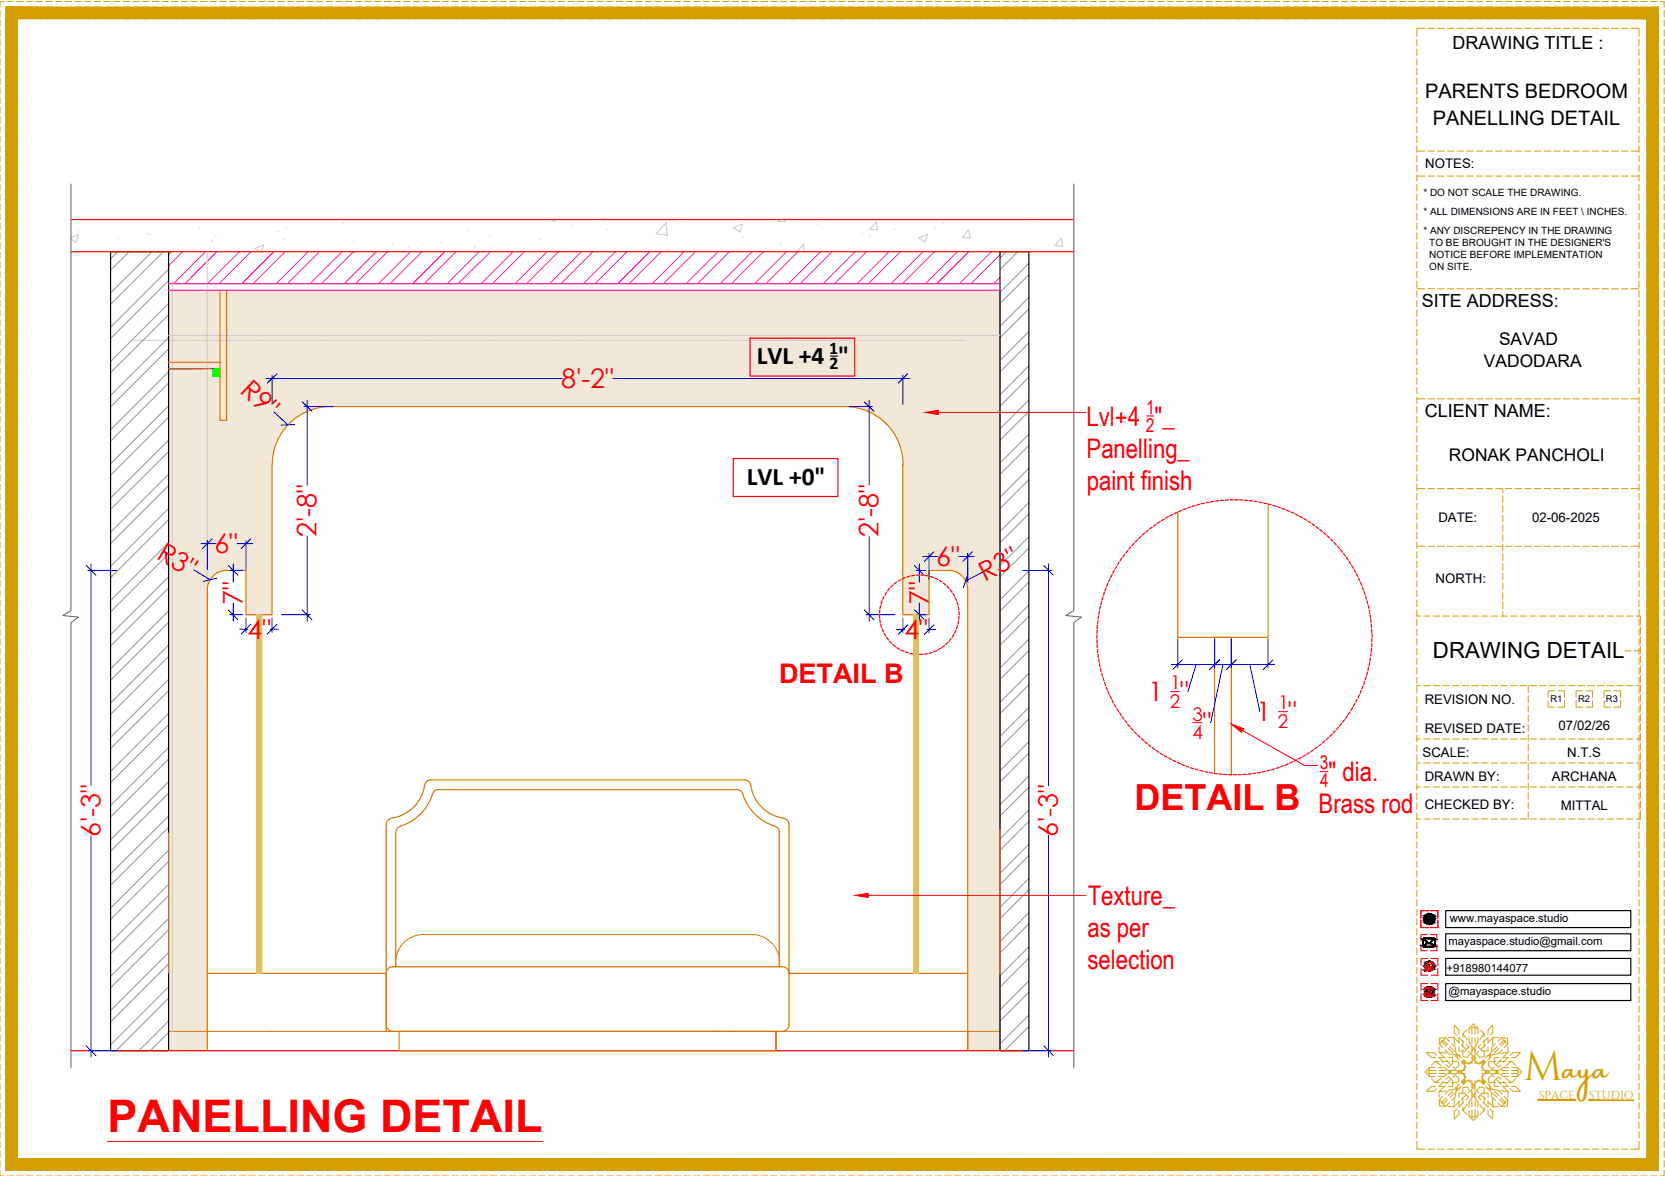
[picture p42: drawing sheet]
<svg xmlns="http://www.w3.org/2000/svg" width="420mm" height="297mm" viewBox="0 0 420 297" stroke-linecap="round" stroke-linejoin="round" font-family="sans-serif">
<defs><g id="words">
<text font-size="11.4" fill="#f00" x="27.1" y="285.7">PANELLING DETAIL</text>
<text font-size="10.4" fill="#d39e00" x="384.6" y="272.4">M</text>
<text font-size="9.1" fill="#f00" x="286.3" y="204.5">DETAIL B</text>
<text font-size="7.4" fill="#d39e00" x="394.3" y="272.4">aya</text>
<g font-size="6.8" fill="#f00">
<text x="60.3" y="98.9" transform="rotate(43 60.3 98.9)">R9&quot;</text>
<text x="141.6" y="97.9">8'-2&quot;</text>
<text x="274.2" y="107.4">Lvl+4 &quot;_</text>
<text x="274.2" y="115.5">Panelling_</text>
<text x="274.2" y="123.6">paint finish</text>
<text x="79.9" y="135.5" transform="rotate(-90 79.9 135.5)">2'-8&quot;</text>
<text x="221.7" y="135.5" transform="rotate(-90 221.7 135.5)">2'-8&quot;</text>
<text x="39.2" y="140.8" transform="rotate(31 39.2 140.8)">R3&quot;</text>
<text x="54.1" y="139.6">6&quot;</text>
<text x="236.3" y="142.8">6&quot;</text>
<text x="248.5" y="146.8" transform="rotate(-27 248.5 146.8)">R3&quot;</text>
<text x="61.2" y="152.6" transform="rotate(-90 61.2 152.6)">7&quot;</text>
<text x="234.4" y="152.6" transform="rotate(-90 234.4 152.6)">7&quot;</text>
<text x="62.4" y="161.2">4&quot;</text>
<text x="228.2" y="161.3">4&quot;</text>
<text x="196.6" y="172.4">DETAIL B</text>
<text x="289.7" y="177">1 &quot;</text>
<text x="303.6" y="184.9">&quot;</text>
<text x="317" y="182">1 &quot;</text>
<text x="335.3" y="197.2">&quot; dia.</text>
<text x="332.7" y="205.3">Brass rod</text>
<text x="25.4" y="211.3" transform="rotate(-90 25.4 211.3)">6'-3&quot;</text>
<text x="267" y="211.3" transform="rotate(-90 267 211.3)">6'-3&quot;</text>
<text x="274.5" y="228.4">Texture_</text>
<text x="274.4" y="236.5">as per</text>
<text x="274.4" y="244.6">selection</text>
</g>
<g font-size="6.4">
<text x="191" y="91.9">LVL +4 &quot;</text>
<text x="188.5" y="122.3">LVL +0&quot;</text>
</g>
<text font-size="5.6" x="361.6" y="166">DRAWING DETAIL</text>
<g font-size="5">
<text x="359.6" y="24.6">PARENTS BEDROOM</text>
<text x="361.6" y="31.5">PANELLING DETAIL</text>
</g>
<g font-size="4.8" fill="#f00">
<text x="289.3" y="104.4">1</text>
<text x="289.2" y="109">2</text>
<text x="295.4" y="174">1</text>
<text x="295.2" y="178.6">2</text>
<text x="322.7" y="179">1</text>
<text x="300.9" y="181.8">3</text>
<text x="322.5" y="183.7">2</text>
<text x="300.9" y="186.5">4</text>
<text x="333" y="194.2">3</text>
<text x="333.1" y="198.7">4</text>
</g>
<g font-size="4.5">
<text x="366.6" y="12.4">DRAWING TITLE :</text>
<text x="358.8" y="77.5">SITE ADDRESS:</text>
<text x="209.3" y="89.4">1</text>
<text x="209.3" y="93.2">2</text>
<text x="359.6" y="105.3">CLIENT NAME:</text>
</g>
<g font-size="4.4">
<text x="378.3" y="87">SAVAD</text>
<text x="374.5" y="92.5">VADODARA</text>
<text x="365.6" y="116.4">RONAK PANCHOLI</text>
</g>
<g font-size="3.3">
<text x="359.7" y="42.3">NOTES:</text>
<text x="363" y="131.9">DATE:</text>
<text x="386.6" y="131.9">02-06-2025</text>
<text x="362.2" y="147.2">NORTH:</text>
<text x="359.5" y="177.8">REVISION NO.</text>
<text x="359.5" y="184.9">REVISED DATE:</text>
<text x="393.3" y="184.3">07/02/26</text>
<text x="359" y="191">SCALE:</text>
<text x="395.5" y="191">N.T.S</text>
<text x="359.5" y="197.2">DRAWN BY:</text>
<text x="391.6" y="197.2">ARCHANA</text>
<text x="359.5" y="204.2">CHECKED BY:</text>
<text x="393.9" y="204.5">MITTAL</text>
</g>
<g font-size="2.9">
<text x="365.8" y="232.7">www.mayaspace.studio</text>
<text x="365.5" y="238.5">mayaspace.studio@gmail.com</text>
<text x="365" y="245.2">+918980144077</text>
<text x="365.5" y="251.1">@mayaspace.studio</text>
</g>
<g font-size="2.9" fill="#d39e00">
<text x="388.4" y="277.3">SPACE</text>
<text x="401" y="277.3">STUDIO</text>
</g>
<g font-size="2.5">
<text x="359.2" y="49.4">* DO NOT SCALE THE DRAWING.</text>
<text x="359.2" y="54.2">* ALL DIMENSIONS ARE IN FEET \ INCHES.</text>
<text x="359.2" y="59">* ANY DISCREPENCY IN THE DRAWING</text>
<text x="360.7" y="62">TO BE BROUGHT IN THE DESIGNER'S</text>
<text x="360.7" y="65.1">NOTICE BEFORE IMPLEMENTATION</text>
<text x="360.7" y="68.1">ON SITE.</text>
</g>
<g font-size="2.4">
<text x="391.3" y="177.2">R1</text>
<text x="398.2" y="177.2">R2</text>
<text x="405.3" y="177.2">R3</text>
</g>
</g></defs>
<!-- layer: AR HATCH-7 -->
<g fill="#f2e8da" stroke="#f2e8da" stroke-width=".25">
<path d="M42.5 73.3l209.8 11.4v-11.4zM42.5 73.3l209.8 11.4h-209.8z"/>
<path d="M52.3 84.7l200 17.9v-17.9zM52.3 84.7l200 17.9h-200z"/>
<path d="M213.1 102.6l39.2 .1zM213.1 102.6l39.2 .1z"/>
<path d="M52.3 102.6h30.9zM52.3 102.6l29.4 .1z"/>
<path d="M214.5 102.7l37.8 .2v-.2zM214.5 102.7l37.8 .2h-36.3z"/>
<path d="M52.3 102.7l28 .2 1.4-.2zM52.3 102.7l28 .2h-28z"/>
<path d="M216 102.9l36.3 .3v-.3zM216 102.9l36.3 .3h-34.9z"/>
<path d="M52.3 102.9l26.7 .4 1.3-.4zM52.3 102.9l26.7 .4h-26.7z"/>
<path d="M217.4 103.2l34.9 .5v-.5zM217.4 103.2l34.9 .5h-33.6z"/>
<path d="M52.3 103.3l25.3 .5 1.4-.5zM52.3 103.3l25.3 .5h-25.3z"/>
<path d="M218.7 103.7l33.6 .6v-.6zM218.7 103.7l33.6 .6h-32.3z"/>
<path d="M52.3 103.8l24 .6 1.3-.6zM52.3 103.8l24 .6h-24z"/>
<path d="M220 104.3l32.3 .8v-.8zM220 104.3l32.3 .8h-31z"/>
<path d="M52.3 104.4l22.8 .7 1.2-.7zM52.3 104.4l22.8 .7h-22.8z"/>
<path d="M221.3 105.1l31 .8v-.8zM221.3 105.1l31 .8h-29.8z"/>
<path d="M52.3 105.1l21.7 .9 1.1-.9zM52.3 105.1l21.7 .9h-21.7z"/>
<path d="M222.5 105.9l29.8 1v-1zM222.5 105.9l29.8 1h-28.8z"/>
<path d="M52.3 106l20.6 1 1.1-1zM52.3 106l20.6 1h-20.6z"/>
<path d="M223.5 106.9l28.8 1v-1zM223.5 106.9l28.8 1h-27.8z"/>
<path d="M52.3 107l19.7 1 .9-1zM52.3 107l19.7 1h-19.7z"/>
<path d="M224.5 107.9l27.8 1.2v-1.2zM224.5 107.9l27.8 1.2h-26.9z"/>
<path d="M52.3 108l18.8 1.2 .9-1.2zM52.3 108l18.8 1.2h-18.8z"/>
<path d="M225.4 109.1l26.9 1.2v-1.2zM225.4 109.1l26.9 1.2h-26.2z"/>
<path d="M52.3 109.2l18.1 1.2 .7-1.2zM52.3 109.2l18.1 1.2h-18.1z"/>
<path d="M226.1 110.3l26.2 1.3v-1.3zM226.1 110.3l26.2 1.3h-25.6z"/>
<path d="M52.3 110.4l17.5 1.3 .6-1.3zM52.3 110.4l17.5 1.3h-17.5z"/>
<path d="M226.7 111.6l25.6 1.4v-1.4zM226.7 111.6l25.6 1.4h-25.1z"/>
<path d="M52.3 111.7l17 1.3 .5-1.3zM52.3 111.7l17 1.3h-17z"/>
<path d="M227.2 113l25.1 1.4v-1.4zM227.2 113l25.1 1.4h-24.7z"/>
<path d="M52.3 113l16.7 1.4 .3-1.4zM52.3 113l16.7 1.4h-16.7z"/>
<path d="M227.6 114.4l24.7 1.4v-1.4zM227.6 114.4l24.7 1.4h-24.5z"/>
<path d="M52.3 114.4l16.4 1.4 .3-1.4zM52.3 114.4l16.4 1.4h-16.4z"/>
<path d="M227.8 115.8l24.5 1.4v-1.4zM227.8 115.8l24.5 1.4h-24.5z"/>
<path d="M52.3 115.8l16.4 1.4v-1.4zM52.3 115.8l16.4 1.4h-16.4z"/>
<path d="M227.8 117.2l24.5 26.8v-26.8zM227.8 117.2l24.5 26.8h-24.5z"/>
<path d="M52.3 117.2l16.4 26.8v-26.8zM52.3 117.2l16.4 26.8h-16.4z"/>
<path d="M239.3 144h13zM239.3 144h13z"/>
<path d="M52.3 144h4.9zM52.3 144h4z"/>
<path d="M240.2 144l12.1 .3v-.3zM240.2 144l12.1 .3h-11.3z"/>
<path d="M52.3 144l3.2 .3 .8-.3zM52.3 144l3.2 .3h-3.2z"/>
<path d="M241 144.3l11.3 .3v-.3zM241 144.3l11.3 .3h-10.5z"/>
<path d="M52.3 144.3l2.5 .3 .7-.3zM52.3 144.3l2.5 .3h-2.5z"/>
<path d="M241.8 144.6l10.5 .5v-.5zM241.8 144.6l10.5 .5h-9.9z"/>
<path d="M52.3 144.6l1.8 .5 .7-.5zM52.3 144.6l1.8 .5h-1.8z"/>
<path d="M242.4 145.1l9.9 .6v-.6zM242.4 145.1l9.9 .6h-9.2z"/>
<path d="M52.3 145.1l1.2 .6 .6-.6zM52.3 145.1l1.2 .6h-1.2z"/>
<path d="M243.1 145.7l9.2 .7v-.7zM243.1 145.7l9.2 .7h-8.8z"/>
<path d="M52.3 145.7l.7 .7 .5-.7zM52.3 145.7l.7 .7h-.7z"/>
<path d="M243.5 146.4l8.8 .8v-.8zM243.5 146.4l8.8 .8h-8.4z"/>
<path d="M52.3 146.4l.3 .8 .4-.8zM52.3 146.4l.3 .8h-.3z"/>
<path d="M243.9 147.2l8.4 .8v-.8zM243.9 147.2l8.4 .8h-8.2z"/>
<path d="M52.3 147.2l.1 .8 .2-.8zM52.3 147.2l.1 .8z"/>
<path d="M244.1 148l8.2 .8v-.8zM244.1 148l8.2 .8h-8.1z"/>
<path d="M52.3 148v.8zM52.3 148v.8z"/>
<path d="M227.8 144l6.6 11.1v-11.1zM227.8 144l6.6 11.1h-6.6z"/>
<path d="M62.1 144l6.6 11.1v-11.1zM62.1 144l6.6 11.1h-6.6z"/>
<path d="M244.2 148.8l8.1 60.6v-60.6zM244.2 148.8l8.1 60.6h-8.1z"/>
<path d="M244.2 209.4l8.1 55.8v-55.8zM244.2 209.4l8.1 55.8h-8.1z"/>
<path d="M42.5 84.7l9.8 180.5v-180.5zM42.5 84.7l9.8 180.5h-9.8z"/>
</g>
<!-- layer: COLUMN -->
<g fill="none" stroke="#c7c8ca" stroke-width=".25">
<path d="M43.5 64.7v.4M43.5 65.3v.4M43.5 65.9v.5M43.5 66.5v.5M43.5 67.2v.3M43.5 67.8v.4M43.5 68.4v.4M43.5 69v.4M43.5 69.6v.4M43.5 70.2v.4M43.5 70.8v.4M43.5 71.4v.4"/>
<path d="M43.5 72v.5M43.5 72.7v.4M43.5 73.3v.4M43.5 73.9v.4M43.5 74.5v.4M43.5 75.1v.4M43.5 75.7v.4M43.5 76.3v.4M43.5 76.9v.4M43.5 77.5v.4M43.5 78.1v.5M43.5 78.8v.3"/>
<path d="M43.5 79.4v.4M43.5 80v.4M52.3 63.5v.4M52.3 64.1v.4M52.3 64.7v.4M52.3 65.3v.4M52.3 65.9v.5M52.3 66.6v.4M52.3 67.2v.4M52.3 67.8v.4M52.3 68.4v.4M52.3 69v.4"/>
<path d="M52.3 69.6v.4M52.3 70.2v.4M52.3 70.8v.4M52.3 71.4v.4M52.3 72v.5M52.3 72.7v.4M52.3 73.3v.4M52.3 73.9v.4M52.3 74.5v.4M52.3 75.1v.4M52.3 75.7v.4M52.3 76.3v.4"/>
<path d="M52.3 76.9v.4M52.3 77.5v.5M52.3 78.1v.5M52.3 78.8v.3M52.3 79.4v.4M52.3 80v.4M33.7 85.9h.3M34.2 85.9h.3M34.8 85.9h.4M35.4 85.9h.4M36 85.9h.4M36.6 85.9h.4"/>
<path d="M37.2 85.9h.4M37.8 85.9h.4M38.4 85.9h.4M39 85.9h.5M39.6 85.9h.4M40.3 85.9h.3M40.9 85.9h.4M41.5 85.9h.4M42.1 85.9h.4M42.5 84.7h.3M42.7 85.9h.4M43 84.7h.3"/>
<path d="M43.3 85.9h.4M43.5 80.6v.4M43.5 81.2v.4M43.5 81.8v.4M43.5 82.4v.4M43.5 83v.4M43.5 83.6v.4M43.5 84.2v.5h.5M43.5 84.9v.3M43.5 85.5v.5M43.5 86.3v.4M43.5 86.9v.4"/>
<path d="M43.5 87.5v.4M43.5 88.1v.4M43.5 88.7v.4M43.5 89.3v.4M43.5 89.9v.4M43.5 90.5v.5M43.5 91.2v.4M43.5 91.8v.4M43.5 92.4v.4M43.5 93v.4M43.5 93.6v.4M43.5 94.2v.4"/>
<path d="M43.5 94.8v.4M43.5 95.4v.4M43.5 96v.4M43.5 96.6v.5M43.5 97.3v.3M43.5 97.9v.4M43.5 98.5v.4M43.5 99.1v.4M43.5 99.7v.4M43.9 85.9h.4M44.2 84.7h.4M44.5 85.9h.4"/>
<path d="M44.8 84.7h.4M45.1 85.9h.5M45.4 84.7h.4M45.7 85.9h.4M46 84.7h.4M46.4 85.9h.3M46.6 84.7h.4M46.9 85.9h.5M47.2 84.7h.4M47.6 85.9h.4M47.8 84.7h.5M48.2 85.9h.4"/>
<path d="M48.4 84.7h.5M48.8 85.9h.4M49.1 84.7h.3M49.4 85.9h.4M49.7 84.7h.4M50 85.9h.4M50.3 84.7h.4M50.6 85.9h.4M50.9 84.7h.4M51.2 85.9h.4M51.5 84.7h.4M51.9 85.9h.3"/>
<path d="M52.1 84.7h.4M52.3 80.6v.4M52.3 81.2v.4M52.3 81.8v.4M52.3 82.4v.4M52.3 83v.4M52.3 83.6v.5M52.3 84.2v1M52.3 85.4v.4M52.3 86v.4M52.3 86.6v.4M52.3 87.2v.4"/>
<path d="M52.3 87.8v.4M52.3 88.4v.4M52.3 89v.4M52.3 89.6v.4M52.3 90.2v.5M52.3 90.8v.5M52.3 91.5v.3M52.3 92.1v.4M52.3 92.7v.4M52.3 93.3v.4M52.3 93.9v.4M52.3 94.5v.4"/>
<path d="M52.3 95.1v.4M52.3 95.7v.4M52.3 96.3v.5M52.3 96.9v.5M52.3 97.6v.3M52.3 98.2v.4M52.3 98.8v.4M52.3 99.4v.4M52.3 100v.4M52.5 85.9h.4M52.7 84.7h.4M53 85.9h.5"/>
<path d="M53.3 84.7h.4M53.7 85.9h.4M53.9 84.7h.5M54.3 85.9h.4M54.5 84.7h.4M54.9 85.9h.4M55.2 84.7h.3M55.5 85.9h.4M55.8 84.7h.4M56.1 85.9h.4M56.4 84.7h.4M56.7 85.9h.4"/>
<path d="M57 84.7h.4M57.3 85.9h.4M57.6 84.7h.4M58 85.9h.3M58.2 84.7h.4M58.5 85.9h.5M58.8 84.7h.4M59.1 85.9h.5M59.4 84.7h.4M59.8 85.9h.4M60 84.7h.5M60.4 85.9h.4"/>
<path d="M60.6 84.7h.4M61 85.9h.4M61.3 84.7h.3M61.6 85.9h.4M61.8 84.7h.5M62.2 85.9h.4M62.5 84.7h.4M62.8 85.9h.4M63.1 84.7h.4M63.4 85.9h.4M63.7 84.7h.4M64.1 85.9h.3"/>
<path d="M64.3 84.7h.4M64.6 85.9h.5M64.9 84.7h.4M65.2 85.9h.5M65.5 84.7h.4M65.9 85.9h.4M66.1 84.7h.4M66.5 85.9h.4M66.8 84.7h.3M67.1 85.9h.4M67.4 84.7h.4M67.7 85.9h.4"/>
<path d="M67.9 84.7h.5M68.3 85.9h.4M68.6 84.7h.4M68.9 85.9h.4M69.2 84.7h.4M69.5 85.9h.4M69.8 84.7h.4M70.1 85.9h.4M70.4 84.7h.4M70.7 85.9h.5M71 84.7h.4M71.4 85.9h.4"/>
<path d="M71.6 84.7h.4M72 85.9h.4M72.2 84.7h.4M72.6 85.9h.4M72.9 84.7h.3M73.2 85.9h.4M73.4 84.7h.5M73.8 85.9h.4M74 84.7h.5M74.4 85.9h.4M74.7 84.7h.4M75 85.9h.4"/>
<path d="M75.3 84.7h.4M75.6 85.9h.4M75.9 84.7h.4M76.2 85.9h.4M76.5 84.7h.4M76.8 85.9h.5M77.1 84.7h.4M77.5 85.9h.4M77.7 84.7h.4M78.1 85.9h.4M78.3 84.7h.4M78.7 85.9h.4"/>
<path d="M79 84.7h.3M79.3 85.9h.4M79.5 84.7h.5M79.9 85.9h.4M80.1 84.7h.5M80.5 85.9h.4M80.8 84.7h.4M81.1 85.9h.4M81.4 84.7h.4M81.7 85.9h.4M82 84.7h.4M82.3 85.9h.4"/>
<path d="M82.6 84.7h.4M82.9 85.9h.5M83.2 84.7h.4M83.6 85.9h.3M83.8 84.7h.4M84.2 85.9h.4M84.4 84.7h.4M84.8 85.9h.4M85 84.7h.4M85.4 85.9h.4M85.6 84.7h.5M86 85.9h.4"/>
<path d="M86.2 84.7h.5M86.6 85.9h.4M86.9 84.7h.4M87.2 85.9h.4M87.5 84.7h.4M87.8 85.9h.4M88.1 84.7h.4M88.4 85.9h.5M88.7 84.7h.4M89 85.9h.5M89.3 84.7h.4M89.7 85.9h.3"/>
<path d="M89.9 84.7h.4M90.3 85.9h.4M90.5 84.7h.4M90.9 85.9h.4M91.1 84.7h.4M91.5 85.9h.4M91.7 84.7h.5M92.1 85.9h.4M92.4 84.7h.4M92.7 85.9h.4M93 84.7h.4M93.3 85.9h.4"/>
<path d="M93.6 84.7h.4M93.9 85.9h.4M94.2 84.7h.4M94.5 85.9h.5M94.8 84.7h.4M95.1 85.9h.4M95.4 84.7h.4M95.8 85.9h.3M96 84.7h.4M96.4 85.9h.4M96.6 84.7h.4M97 85.9h.4"/>
<path d="M97.2 84.7h.4M97.6 85.9h.4M97.8 84.7h.5M98.2 85.9h.4M98.5 84.7h.3M98.8 85.9h.4M99.1 84.7h.4M99.4 85.9h.4M99.7 84.7h.4M100 85.9h.4M100.3 84.7h.4M100.6 85.9h.4"/>
<path d="M100.9 84.7h.4M101.2 85.9h.4M101.5 84.7h.4M101.9 85.9h.3M102.1 84.7h.4M102.4 85.9h.5M102.7 84.7h.4M103.1 85.9h.4M103.3 84.7h.4M103.7 85.9h.4M103.9 84.7h.5M104.3 85.9h.4"/>
<path d="M104.6 84.7h.3M104.9 85.9h.4M105.2 84.7h.4M105.5 85.9h.4M105.7 84.7h.5M106.1 85.9h.4M106.4 84.7h.4M106.7 85.9h.4M107 84.7h.4M107.3 85.9h.4M107.6 84.7h.4M107.9 85.9h.5"/>
<path d="M108.2 84.7h.4M108.5 85.9h.5M108.8 84.7h.4M109.2 85.9h.4M109.4 84.7h.5M109.8 85.9h.4M110 84.7h.4M110.4 85.9h.4M110.7 84.7h.3M111 85.9h.4M111.3 84.7h.4M111.6 85.9h.4"/>
<path d="M111.9 84.7h.4M112.2 85.9h.4M112.5 84.7h.4M112.8 85.9h.4M113.1 84.7h.4M113.5 85.9h.3M113.7 84.7h.4M114 85.9h.5M114.3 84.7h.4M114.6 85.9h.5M114.9 84.7h.4M115.3 85.9h.4"/>
<path d="M115.5 84.7h.5M115.9 85.9h.4M116.1 84.7h.4M116.5 85.9h.4M116.8 84.7h.3M117.1 85.9h.4M117.3 84.7h.5M117.7 85.9h.4M118 84.7h.4M118.3 85.9h.4M118.6 84.7h.4M118.9 85.9h.4"/>
<path d="M119.2 84.7h.4M119.5 85.9h.4M119.8 84.7h.4M120.1 85.9h.5M120.4 84.7h.4M120.7 85.9h.5M121 84.7h.4M121.4 85.9h.4M121.6 84.7h.4M122 85.9h.4M122.2 84.7h.4M122.6 85.9h.4"/>
<path d="M122.9 84.7h.3M123.2 85.9h.4M123.4 84.7h.5M123.8 85.9h.4M124.1 84.7h.4M124.4 85.9h.4M124.7 84.7h.4M125 85.9h.4M125.3 84.7h.4M125.6 85.9h.4M125.9 84.7h.4M126.2 85.9h.5"/>
<path d="M126.5 84.7h.4M126.8 85.9h.5M127.1 84.7h.4M127.5 85.9h.4M127.7 84.7h.4M128.1 85.9h.4M128.4 84.7h.3M128.7 85.9h.4M128.9 84.7h.5M129.3 85.9h.4M129.5 84.7h.5M129.9 85.9h.4"/>
<path d="M130.2 84.7h.4M130.5 85.9h.4M130.8 84.7h.4M131.1 85.9h.4M131.4 84.7h.4M131.7 85.9h.4M132 84.7h.4M132.3 85.9h.5M132.6 84.7h.4M133 85.9h.3M133.2 84.7h.4M133.6 85.9h.4"/>
<path d="M133.8 84.7h.4M134.2 85.9h.4M134.5 84.7h.3M134.8 85.9h.4M135 84.7h.5M135.4 85.9h.4M135.6 84.7h.5M136 85.9h.4M136.3 84.7h.4M136.6 85.9h.4M136.9 84.7h.4M137.2 85.9h.4"/>
<path d="M137.5 84.7h.4M137.8 85.9h.4M138.1 84.7h.4M138.4 85.9h.5M138.7 84.7h.4M139.1 85.9h.3M139.3 84.7h.4M139.7 85.9h.4M139.9 84.7h.4M140.3 85.9h.4M140.5 84.7h.4M140.9 85.9h.4"/>
<path d="M141.1 84.7h.5M141.5 85.9h.4M141.7 84.7h.5M142.1 85.9h.4M142.4 84.7h.3M142.7 85.9h.4M143 84.7h.4M143.3 85.9h.4M143.6 84.7h.4M143.9 85.9h.4M144.2 84.7h.4M144.5 85.9h.4"/>
<path d="M144.8 84.7h.4M145.2 85.9h.3M145.4 84.7h.4M145.8 85.9h.4M146 84.7h.4M146.3 85.9h.5M146.6 84.7h.4M147 85.9h.4M147.2 84.7h.5M147.6 85.9h.4M147.9 84.7h.4M148.2 85.9h.4"/>
<path d="M148.5 84.7h.4M148.8 85.9h.4M149.1 84.7h.4M149.4 85.9h.4M149.7 84.7h.4M150 85.9h.5M150.3 84.7h.4M150.6 85.9h.4M150.9 84.7h.4M151.3 85.9h.3M151.5 84.7h.4M151.8 85.9h.5"/>
<path d="M152.1 84.7h.4M152.5 85.9h.4M152.7 84.7h.4M153.1 85.9h.4M153.3 84.7h.5M153.7 85.9h.4M154 84.7h.3M154.3 85.9h.4M154.6 84.7h.4M154.9 85.9h.4M155.2 84.7h.4M155.5 85.9h.4"/>
<path d="M155.8 84.7h.4M156.1 85.9h.4M156.4 84.7h.4M156.7 85.9h.4M157 84.7h.4M157.4 85.9h.3M157.6 84.7h.4M157.9 85.9h.5M158.2 84.7h.4M158.6 85.9h.4M158.8 84.7h.4M159.2 85.9h.4"/>
<path d="M159.4 84.7h.5M159.8 85.9h.4M160.1 84.7h.3M160.4 85.9h.4M160.7 84.7h.4M161 85.9h.4M161.2 84.7h.5M161.6 85.9h.4M161.9 84.7h.4M162.2 85.9h.4M162.5 84.7h.4M162.8 85.9h.4"/>
<path d="M163.1 84.7h.4M163.4 85.9h.4M163.7 84.7h.4M164 85.9h.5M164.3 84.7h.4M164.7 85.9h.4M164.9 84.7h.4M165.3 85.9h.4M165.5 84.7h.4M165.9 85.9h.4M166.2 84.7h.3M166.5 85.9h.4"/>
<path d="M166.8 84.7h.4M167.1 85.9h.4M167.4 84.7h.4M167.7 85.9h.4M168 84.7h.4M168.3 85.9h.4M168.6 84.7h.4M169 85.9h.3M169.2 84.7h.4M169.5 85.9h.5M169.8 84.7h.4M170.1 85.9h.5"/>
<path d="M170.4 84.7h.4M170.8 85.9h.4M171 84.7h.4M171.4 85.9h.4M171.6 84.7h.4M172 85.9h.4M172.3 84.7h.3M172.6 85.9h.4M172.8 84.7h.5M173.2 85.9h.4M173.5 84.7h.4M173.8 85.9h.4"/>
<path d="M174.1 84.7h.4M174.4 85.9h.4M174.7 84.7h.4M175 85.9h.4M175.3 84.7h.4M175.6 85.9h.5M175.9 84.7h.4M176.2 85.9h.5M176.5 84.7h.4M176.9 85.9h.3M177.1 84.7h.4M177.5 85.9h.4"/>
<path d="M177.7 84.7h.4M178.1 85.9h.4M178.4 84.7h.3M178.7 85.9h.4M178.9 84.7h.5M179.3 85.9h.4M179.6 84.7h.4M179.9 85.9h.4M180.2 84.7h.4M180.5 85.9h.4M180.8 84.7h.4M181.1 85.9h.4"/>
<path d="M181.4 84.7h.4M181.7 85.9h.5M182 84.7h.4M182.3 85.9h.5M182.6 84.7h.4M183 85.9h.3M183.2 84.7h.4M183.6 85.9h.4M183.8 84.7h.4M184.2 85.9h.4M184.4 84.7h.4M184.8 85.9h.4"/>
<path d="M185 84.7h.5M185.4 85.9h.4M185.7 84.7h.4M186 85.9h.4M186.3 84.7h.4M186.6 85.9h.4M186.9 84.7h.4M187.2 85.9h.4M187.5 84.7h.4M187.8 85.9h.5M188.1 84.7h.4M188.5 85.9h.3"/>
<path d="M188.7 84.7h.4M189.1 85.9h.4M189.3 84.7h.4M189.7 85.9h.4M189.9 84.7h.4M190.3 85.9h.4M190.5 84.7h.5M190.9 85.9h.4M191.1 84.7h.5M191.5 85.9h.4M191.8 84.7h.4M192.1 85.9h.4"/>
<path d="M192.4 84.7h.4M192.7 85.9h.4M193 84.7h.4M193.3 85.9h.4M193.6 84.7h.4M193.9 85.9h.5M194.2 84.7h.4M194.6 85.9h.3M194.8 84.7h.4M195.2 85.9h.4M195.4 84.7h.4M195.7 85.9h.5"/>
<path d="M196 84.7h.4M196.4 85.9h.4M196.6 84.7h.5M197 85.9h.4M197.2 84.7h.5M197.6 85.9h.4M197.9 84.7h.3M198.2 85.9h.4M198.5 84.7h.4M198.8 85.9h.4M199.1 84.7h.4M199.4 85.9h.4"/>
<path d="M199.7 84.7h.4M200 85.9h.4M200.3 84.7h.4M200.7 85.9h.3M200.9 84.7h.4M201.3 85.9h.4M201.5 84.7h.4M201.8 85.9h.5M202.1 84.7h.4M202.5 85.9h.4M202.7 84.7h.5M203.1 85.9h.4"/>
<path d="M203.3 84.7h.5M203.7 85.9h.4M204 84.7h.3M204.3 85.9h.4M204.6 84.7h.4M204.9 85.9h.4M205.2 84.7h.4M205.5 85.9h.4M205.8 84.7h.4M206.1 85.9h.4M206.4 84.7h.4M206.8 85.9h.3"/>
<path d="M207 84.7h.4M207.3 85.9h.5M207.6 84.7h.4M208 85.9h.4M208.2 84.7h.4M208.6 85.9h.4M208.8 84.7h.5M209.2 85.9h.4M209.5 84.7h.3M209.8 85.9h.4M210.1 84.7h.4M210.4 85.9h.4"/>
<path d="M210.7 84.7h.4M211 85.9h.4M211.3 84.7h.4M211.6 85.9h.4M211.9 84.7h.4M212.2 85.9h.4M212.5 84.7h.4M212.9 85.9h.3M213.1 84.7h.4M213.4 85.9h.5M213.7 84.7h.4M214.1 85.9h.4"/>
<path d="M214.3 84.7h.4M214.7 85.9h.4M214.9 84.7h.4M215.3 85.9h.4M215.6 84.7h.3M215.9 85.9h.4M216.2 84.7h.4M216.5 85.9h.4M216.7 84.7h.5M217.1 85.9h.4M217.4 84.7h.4M217.7 85.9h.4"/>
<path d="M218 84.7h.4M218.3 85.9h.4M218.6 84.7h.4M218.9 85.9h.4M219.2 84.7h.4M219.5 85.9h.5M219.8 84.7h.4M220.2 85.9h.4M220.4 84.7h.4M220.8 85.9h.4M221 84.7h.4M221.4 85.9h.4"/>
<path d="M221.7 84.7h.3M222 85.9h.4M222.2 84.7h.5M222.6 85.9h.4M222.8 84.7h.5M223.2 85.9h.4M223.5 84.7h.4M223.8 85.9h.4M224.1 84.7h.4M224.4 85.9h.4M224.7 84.7h.4M225 85.9h.4"/>
<path d="M225.3 84.7h.4M225.6 85.9h.5M225.9 84.7h.4M226.3 85.9h.4M226.5 84.7h.4M226.9 85.9h.4M227.1 84.7h.4M227.5 85.9h.4M227.8 84.7h.3M228.1 85.9h.4M228.3 84.7h.5M228.7 85.9h.4"/>
<path d="M229 84.7h.4M229.3 85.9h.4M229.6 84.7h.4M229.9 85.9h.4M230.2 84.7h.4M230.5 85.9h.4M230.8 84.7h.4M231.1 85.9h.5M231.4 84.7h.4M231.7 85.9h.5M232 84.7h.4M232.4 85.9h.3"/>
<path d="M232.6 84.7h.4M233 85.9h.4M233.2 84.7h.4M233.6 85.9h.4M233.8 84.7h.4M234.2 85.9h.4M234.4 84.7h.5M234.8 85.9h.4M235.1 84.7h.4M235.4 85.9h.4M235.7 84.7h.4M236 85.9h.4"/>
<path d="M236.3 84.7h.4M236.6 85.9h.4M236.9 84.7h.4M237.2 85.9h.5M237.5 84.7h.4M237.8 85.9h.5M238.1 84.7h.4M238.5 85.9h.3M238.7 84.7h.4M239.1 85.9h.4M239.3 84.7h.4M239.7 85.9h.4"/>
<path d="M239.9 84.7h.4M240.3 85.9h.4M240.5 84.7h.5M240.9 85.9h.4M241.2 84.7h.4M241.5 85.9h.4M241.8 84.7h.4M242.1 85.9h.4M242.4 84.7h.4M242.7 85.9h.4M243 84.7h.4M243.3 85.9h.2"/>
<path d="M243.6 84.7h.4M244.2 84.7h.4M244.8 84.7h.4M245.4 84.7h.4M246 84.7h.5M246.6 84.7h.5M247.3 84.7h.3M247.9 84.7h.4M248.5 84.7h.4M249.1 84.7h.4M249.7 84.7h.4M250.3 84.7h.4"/>
<path d="M250.9 84.7h.4M251.5 84.7h.4M252.1 84.7h.2M43.5 100.3v.4M43.5 100.9v.4M43.5 101.5v.4M43.5 102.1v.4M43.5 102.7v.5M43.5 103.4v.3M43.5 104v.4M43.5 104.5v.5M43.5 105.2v.4"/>
<path d="M43.5 105.8v.4M43.5 106.4v.4M43.5 107v.4M43.5 107.6v.4M43.5 108.2v.4M43.5 108.8v.4M43.5 109.5v.3M43.5 110.1v.4M43.5 110.6v.5M43.5 111.3v.4M43.5 111.9v.4M43.5 112.5v.4"/>
<path d="M43.5 113.1v.4M43.5 113.7v.4M43.5 114.3v.5M43.5 114.9v.4M43.5 115.6v.3M43.5 116.1v.5M43.5 116.8v.4M43.5 117.4v.4M43.5 118v.4M43.5 118.6v.4M43.5 119.2v.4M43.5 119.8v.4"/>
<path d="M52.3 100.6v.4M52.3 101.2v.4M52.3 101.8v.4M52.3 102.4v.5M52.3 103.1v.3M52.3 103.7v.4M52.3 104.3v.4M52.3 104.9v.4M52.3 105.5v.4M52.3 106.1v.4M52.3 106.7v.4M52.3 107.3v.4"/>
<path d="M52.3 107.9v.4M52.3 108.5v.5M52.3 109.2v.3M52.3 109.8v.4M52.3 110.3v.5M52.3 111v.4M52.3 111.6v.4M52.3 112.2v.4M52.3 112.8v.4M52.3 113.4v.4M52.3 114v.4M52.3 114.6v.4"/>
<path d="M52.3 115.3v.3M52.3 115.9v.4M52.3 116.4v.5M52.3 117.1v.4M52.3 117.7v.4M52.3 118.3v.4M52.3 118.9v.4M52.3 119.5v.4M43.5 120.4v.4M43.5 121v.4M43.5 121.7v.3M43.5 122.2v.5"/>
<path d="M43.5 122.9v.4M43.5 123.5v.4M43.5 124.1v.4M43.5 124.7v.4M43.5 125.3v.4M43.5 125.9v.4M43.5 126.5v.4M43.5 127.1v.4M43.5 127.7v.4M43.5 128.3v.5M43.5 129v.4M43.5 129.6v.4"/>
<path d="M43.5 130.2v.4M43.5 130.8v.4M43.5 131.4v.4M43.5 132v.4M43.5 132.6v.4M43.5 133.2v.4M43.5 133.8v.4M43.5 134.4v.5M43.5 135.1v.4M43.5 135.7v.4M43.5 136.3v.4M43.5 136.9v.4"/>
<path d="M43.5 137.5v.4M43.5 138.1v.4M43.5 138.7v.4M43.5 139.3v.4M43.5 139.9v.5M52.3 120.1v.4M52.3 120.7v.4M52.3 121.4v.3M52.3 121.9v.5M52.3 122.5v.5M52.3 123.2v.4M52.3 123.8v.4"/>
<path d="M52.3 124.4v.4M52.3 125v.4M52.3 125.6v.4M52.3 126.2v.4M52.3 126.8v.4M52.3 127.5v.3M52.3 128v.5M52.3 128.7v.4M52.3 129.3v.4M52.3 129.9v.4M52.3 130.5v.4M52.3 131.1v.4"/>
<path d="M52.3 131.7v.4M52.3 132.3v.4M52.3 132.9v.4M52.3 133.5v.4M52.3 134.1v.5M52.3 134.8v.4M52.3 135.4v.4M52.3 136v.4M52.3 136.6v.4M52.3 137.2v.4M52.3 137.8v.4M52.3 138.4v.4"/>
<path d="M52.3 139v.4M52.3 139.6v.4M43.5 140.5v.5M43.5 141.2v.3M43.5 141.8v.4M43.5 142.4v.4M43.5 143v.4M43.5 143.6v.4M43.5 144.2v.4M43.5 144.8v.4M43.5 145.4v.4M43.5 146v.5"/>
<path d="M43.5 146.6v.5M43.5 147.3v.3M43.5 147.9v.4M43.5 148.5v.4M43.5 149.1v.4M43.5 149.7v.4M43.5 150.3v.4M43.5 150.9v.4M43.5 151.5v.4M43.5 152.1v.5M43.5 152.7v.4M43.5 153.4v.3"/>
<path d="M43.5 154v.4M43.5 154.6v.4M43.5 155.2v.4M43.5 155.8v.4M43.5 156.4v.4M43.5 157v.4M43.5 157.6v.4M43.5 158.2v.5M43.5 158.8v.4M43.5 159.5v.3M52.3 140.2v.5M52.3 140.9v.4"/>
<path d="M52.3 141.5v.4M52.3 142.1v.4M52.3 142.7v.4M52.3 143.3v.4M52.3 143.9v.4M52.3 144.5v.4M52.3 145.1v.4M52.3 145.7v.4M52.3 146.3v.5M52.3 147v.3M52.3 147.6v.4M52.3 148.2v.4"/>
<path d="M52.3 148.8v.4M52.3 149.4v.4M52.3 150v.4M52.3 150.6v.4M52.3 151.2v.4M52.3 151.8v.4M52.3 152.4v.5M52.3 153.1v.3M52.3 153.7v.4M52.3 154.3v.4M52.3 154.9v.4M52.3 155.5v.4"/>
<path d="M52.3 156.1v.4M52.3 156.7v.4M52.3 157.3v.4M52.3 157.9v.5M52.3 158.5v.4M52.3 159.2v.3M52.3 159.8v.4M43.5 160v.5M43.5 160.7v.4M43.5 161.3v.4M43.5 161.9v.4M43.5 162.5v.4"/>
<path d="M43.5 163.1v.4M43.5 163.7v.4M43.5 164.3v.4M43.5 165v.3M43.5 165.6v.4M43.5 166.1v.5M43.5 166.8v.4M43.5 167.4v.4M43.5 168v.4M43.5 168.6v.4M43.5 169.2v.4M43.5 169.8v.4"/>
<path d="M43.5 170.4v.4M43.5 171.1v.3M43.5 171.6v.5M43.5 172.2v.5M43.5 172.9v.4M43.5 173.5v.4M43.5 174.1v.4M43.5 174.7v.4M43.5 175.3v.4M43.5 175.9v.4M43.5 176.5v.4M43.5 177.2v.3"/>
<path d="M43.5 177.7v.5M43.5 178.3v.5M43.5 179v.4M43.5 179.6v.4M52.3 160.4v.4M52.3 161v.4M52.3 161.6v.4M52.3 162.2v.4M52.3 162.8v.4M52.3 163.4v.4M52.3 164v.5M52.3 164.6v.4"/>
<path d="M52.3 165.3v.3M52.3 165.8v.5M52.3 166.5v.4M52.3 167.1v.4M52.3 167.7v.4M52.3 168.3v.4M52.3 168.9v.4M52.3 169.5v.4M52.3 170.1v.4M52.3 170.7v.4M52.3 171.4v.3M52.3 171.9v.5"/>
<path d="M52.3 172.6v.4M52.3 173.2v.4M52.3 173.8v.4M52.3 174.4v.4M52.3 175v.4M52.3 175.6v.4M52.3 176.2v.4M52.3 176.8v.4M52.3 177.4v.5M52.3 178v.5M52.3 178.7v.4M52.3 179.3v.4"/>
<path d="M52.3 179.9v.4M43.5 180.2v.4M43.5 180.8v.4M43.5 181.4v.4M43.5 182v.4M43.5 182.6v.4M43.5 183.2v.4M43.5 183.8v.5M43.5 184.4v.5M43.5 185.1v.3M43.5 185.7v.4M43.5 186.3v.4"/>
<path d="M43.5 186.9v.4M43.5 187.5v.4M43.5 188.1v.4M43.5 188.7v.4M43.5 189.3v.4M43.5 189.9v.5M43.5 190.6v.4M43.5 191.2v.4M43.5 191.8v.4M43.5 192.4v.4M43.5 193v.4M43.5 193.6v.4"/>
<path d="M43.5 194.2v.4M43.5 194.8v.4M43.5 195.4v.4M43.5 196v.5M43.5 196.7v.3M43.5 197.3v.4M43.5 197.9v.4M43.5 198.5v.4M43.5 199.1v.4M43.5 199.7v.4M52.3 180.5v.4M52.3 181.1v.4"/>
<path d="M52.3 181.7v.4M52.3 182.3v.4M52.3 183v.3M52.3 183.5v.5M52.3 184.1v.5M52.3 184.8v.4M52.3 185.4v.4M52.3 186v.4M52.3 186.6v.4M52.3 187.2v.4M52.3 187.8v.4M52.3 188.4v.4"/>
<path d="M52.3 189v.4M52.3 189.6v.5M52.3 190.2v.5M52.3 190.9v.3M52.3 191.5v.4M52.3 192.1v.4M52.3 192.7v.4M52.3 193.3v.4M52.3 193.9v.4M52.3 194.5v.4M52.3 195.1v.4M52.3 195.7v.5"/>
<path d="M52.3 196.3v.5M52.3 197v.3M52.3 197.6v.4M52.3 198.2v.4M52.3 198.8v.4M52.3 199.4v.4M43.5 200.3v.4M43.5 200.9v.4M43.5 201.5v.4M43.5 202.1v.5M43.5 202.8v.3M43.5 203.4v.4"/>
<path d="M43.5 203.9v.5M43.5 204.6v.4M43.5 205.2v.4M43.5 205.8v.4M43.5 206.4v.4M43.5 207v.4M43.5 207.6v.4M43.5 208.2v.4M43.5 208.9v.3M43.5 209.5v.4M43.5 210v.5M43.5 210.7v.4"/>
<path d="M43.5 211.3v.4M43.5 211.9v.4M43.5 212.5v.4M43.5 213.1v.4M43.5 213.7v.5M43.5 214.3v.4M43.5 215v.3M43.5 215.5v.5M43.5 216.2v.4M43.5 216.8v.4M43.5 217.4v.4M43.5 218v.4"/>
<path d="M43.5 218.6v.4M43.5 219.2v.4M43.5 219.8v.4M52.3 200v.4M52.3 200.6v.4M52.3 201.2v.4M52.3 201.8v.5M52.3 202.4v.4M52.3 203.1v.4M52.3 203.7v.4M52.3 204.3v.4M52.3 204.9v.4"/>
<path d="M52.3 205.5v.4M52.3 206.1v.4M52.3 206.7v.4M52.3 207.3v.4M52.3 207.9v.5M52.3 208.6v.3M52.3 209.2v.4M52.3 209.7v.5M52.3 210.4v.4M52.3 211v.4M52.3 211.6v.4M52.3 212.2v.4"/>
<path d="M52.3 212.8v.4M52.3 213.4v.4M52.3 214v.4M52.3 214.7v.3M52.3 215.3v.4M52.3 215.8v.5M52.3 216.5v.4M52.3 217.1v.4M52.3 217.7v.4M52.3 218.3v.4M52.3 218.9v.4M52.3 219.5v.4"/>
<path d="M43.5 220.4v.4M43.5 221.1v.3M43.5 221.6v.5M43.5 222.3v.4M43.5 222.9v.4M43.5 223.5v.4M43.5 224.1v.4M43.5 224.7v.4M43.5 225.3v.4M43.5 225.9v.4M43.5 226.5v.4M43.5 227.1v.4"/>
<path d="M43.5 227.7v.5M43.5 228.4v.4M43.5 229v.4M43.5 229.6v.4M43.5 230.2v.4M43.5 230.8v.4M43.5 231.4v.4M43.5 232v.4M43.5 232.6v.4M43.5 233.2v.4M43.5 233.8v.5M43.5 234.5v.4"/>
<path d="M43.5 235.1v.4M43.5 235.7v.4M43.5 236.3v.4M43.5 236.9v.4M43.5 237.5v.4M43.5 238.1v.4M43.5 238.7v.4M43.5 239.3v.5M43.5 239.9v.5M52.3 220.1v.4M52.3 220.8v.3M52.3 221.3v.5"/>
<path d="M52.3 221.9v.5M52.3 222.6v.4M52.3 223.2v.4M52.3 223.8v.4M52.3 224.4v.4M52.3 225v.4M52.3 225.6v.4M52.3 226.2v.4M52.3 226.9v.3M52.3 227.4v.5M52.3 228v.5M52.3 228.7v.4"/>
<path d="M52.3 229.3v.4M52.3 229.9v.4M52.3 230.5v.4M52.3 231.1v.4M52.3 231.7v.4M52.3 232.3v.4M52.3 232.9v.4M52.3 233.5v.5M52.3 234.2v.4M52.3 234.8v.4M52.3 235.4v.4M52.3 236v.4"/>
<path d="M52.3 236.6v.4M52.3 237.2v.4M52.3 237.8v.4M52.3 238.4v.4M52.3 239v.4M52.3 239.6v.5M43.5 240.6v.3M43.5 241.2v.4M43.5 241.8v.4M43.5 242.4v.4M43.5 243v.4M43.5 243.6v.4"/>
<path d="M43.5 244.2v.4M43.5 244.8v.4M43.5 245.4v.5M43.5 246v.5M43.5 246.7v.3M43.5 247.3v.4M43.5 247.9v.4M43.5 248.5v.4M43.5 249.1v.4M43.5 249.7v.4M43.5 250.3v.4M43.5 250.9v.4"/>
<path d="M43.5 251.5v.5M43.5 252.1v.4M43.5 252.8v.3M43.5 253.4v.4M43.5 254v.4M43.5 254.6v.4M43.5 255.2v.4M43.5 255.8v.4M43.5 256.4v.4M43.5 257v.4M43.5 257.6v.4M43.5 258.2v.4"/>
<path d="M43.5 258.9v.3M43.5 259.4v.5M52.3 240.3v.4M52.3 240.9v.4M52.3 241.5v.4M52.3 242.1v.4M52.3 242.7v.4M52.3 243.3v.4M52.3 243.9v.4M52.3 244.5v.4M52.3 245.1v.4M52.3 245.7v.5"/>
<path d="M52.3 246.4v.3M52.3 247v.4M52.3 247.6v.4M52.3 248.2v.4M52.3 248.8v.4M52.3 249.4v.4M52.3 250v.5M43.5 260.1v.2"/>
</g>
<!-- layer: FURNITURE -->
<path d="M42.5 210.2v35.4M252.3 209.4v36.2M107.3 235.9h82.9M107.4 235.8a7 7 0 0 0-7.5 8.2M190.2 235.8a7.1 7.1 0 0 1 6.5 8.2M42.5 260.3h209.8M68.2 260.2v.1M100.2 260.3h.1" fill="none" stroke="#dd6e00" stroke-width=".25"/>
<!-- layer: AR HATCH-7 -->
<g fill="none" stroke="#939598" stroke-width=".25">
<path d="M29.7 63.5l-1.8 1.8M32.6 63.5l-4.7 4.7M38.4 63.5l-10.5 10.4M41.2 63.5l-13.3 13.3M42.5 67.9l-14.6 14.7M42.5 76.6l-14.6 14.6M42.5 70.8l-14.6 14.7M42.5 79.4l-14.6 14.7M254 63.5l-1.7 1.6M256.8 63.5l-4.5 4.5M259.6 66.4l-7.3 7.4M259.6 75.1l-7.3 7.3"/>
<path d="M259.6 69.3l-7.3 7.3M259.6 78l-7.3 7.2M42.5 85.2l-14.6 14.6M42.5 93.8l-14.6 14.6M42.5 88l-14.6 14.7M42.5 96.7l-14.6 14.6M259.6 83.7l-7.3 7.3M259.6 92.3l-7.3 7.3M259.6 86.6l-7.3 7.3M259.6 95.2l-7.3 7.3M42.5 102.4l-14.6 14.7M42.5 111.1l-14.6 14.6"/>
<path d="M42.5 119.7l-14.6 14.6M42.5 105.3l-14.6 14.7M42.5 113.9l-14.6 14.7M259.6 101l-7.3 7.2M259.6 109.6l-7.3 7.3M259.6 118.2l-7.3 7.3M259.6 103.8l-7.3 7.3M259.6 112.4l-7.3 7.3M42.5 128.3l-14.6 14.6M42.5 136.9l-14.6 14.7M42.5 122.5l-14.6 14.7M42.5 131.2l-14.6 14.6"/>
<path d="M42.5 139.8l-14.6 14.6M259.6 126.8l-7.3 7.3M259.6 135.5l-7.3 7.2M259.6 121.1l-7.3 7.3M259.6 129.7l-7.3 7.3M259.6 138.3l-7.3 7.3M42.5 145.6l-14.6 14.6M42.5 154.2l-14.6 14.6M42.5 148.4l-14.6 14.7M42.5 157l-14.6 14.7M259.6 144l-7.3 7.4M259.6 152.7l-7.3 7.3"/>
<path d="M259.6 146.9l-7.3 7.3M259.6 155.6l-7.3 7.3M42.5 162.8l-14.6 14.6M42.5 171.4l-14.6 14.6M42.5 165.7l-14.6 14.6M42.5 174.3l-14.6 14.6M259.6 161.3l-7.3 7.3M259.6 170l-7.3 7.2M259.6 178.5l-7.3 7.4M259.6 164.2l-7.3 7.3M259.6 172.8l-7.3 7.3M42.5 180l-14.6 14.7"/>
<path d="M42.5 188.7l-14.6 14.6M42.5 197.3l-14.6 14.6M42.5 182.9l-14.6 14.7M42.5 191.5l-14.6 14.7M259.6 187.2l-7.3 7.3M259.6 195.8l-7.3 7.3M259.6 181.4l-7.3 7.4M259.6 190.1l-7.3 7.2M259.6 198.7l-7.3 7.3M42.5 205.9l-14.6 14.6M42.5 214.5l-14.6 14.7M42.5 200.2l-14.6 14.6"/>
<path d="M42.5 208.8l-14.6 14.6M42.5 217.4l-14.6 14.7M259.6 204.4l-7.3 7.3M259.6 213l-7.3 7.4M259.6 207.3l-7.3 7.3M259.6 215.9l-7.3 7.4M42.5 223.2l-14.6 14.6M42.5 231.8l-14.6 14.6M42.5 226l-14.6 14.7M42.5 234.7l-14.6 14.6M259.6 221.7l-7.3 7.3M259.6 230.3l-7.3 7.3"/>
<path d="M259.6 238.9l-7.3 7.3M259.6 224.6l-7.3 7.2M259.6 233.2l-7.3 7.3M42.5 240.4l-14.6 14.6M42.5 249l-14.6 14.7M42.5 257.7l-7.4 7.5M42.5 243.3l-14.6 14.6M42.5 251.9l-13.2 13.3M259.6 247.6l-7.3 7.3M259.6 256.2l-7.3 7.3M259.6 241.8l-7.3 7.3M259.6 250.4l-7.3 7.3"/>
<path d="M259.6 259.1l-6.1 6.1M42.5 260.5l-4.6 4.7M259.6 264.8l-.3 .4"/>
</g>
<!-- layer: FURNITURE-1 -->
<g fill="#fff" stroke="#fff" stroke-width=".25">
<path d="M52.3 63.5l200 8.1v-8.1zM52.3 63.5l200 8.1h-200z"/>
<path d="M42.5 63.5l9.8 8.1v-8.1zM42.5 63.5l9.8 8.1h-9.8z"/>
</g>
<g fill="none" stroke="#f0f" stroke-width=".25">
<path d="M43.2 63.5l-.7 .7M46.1 63.5l-3.6 3.6M51.9 63.5l-8.1 8.1M54.7 63.5l-8 8.1M60.5 63.5l-8.1 8.1M63.3 63.5l-8.1 8.1M69.1 63.5l-8.1 8.1M72 63.5l-8.1 8.1M77.7 63.5l-8.1 8.1M80.6 63.5l-8.1 8.1M86.4 63.5l-8.1 8.1M89.2 63.5l-8 8.1"/>
<path d="M95 63.5l-8.1 8.1M97.8 63.5l-8.1 8.1M103.6 63.5l-8.1 8.1M106.5 63.5l-8.1 8.1M112.2 63.5l-8.1 8.1M115.1 63.5l-8.1 8.1M120.9 63.5l-8.1 8.1M123.7 63.5l-8.1 8.1M129.5 63.5l-8.1 8.1M132.3 63.5l-8.1 8.1M138.1 63.5l-8.1 8.1M141 63.5l-8.1 8.1"/>
<path d="M146.7 63.5l-8.1 8.1M149.6 63.5l-8.1 8.1M155.4 63.5l-8.2 8.1M158.2 63.5l-8.1 8.1M164 63.5l-8.1 8.1M166.8 63.5l-8.1 8.1M172.6 63.5l-8.1 8.1M175.5 63.5l-8.1 8.1M181.2 63.5l-8.1 8.1M184.1 63.5l-8.1 8.1M189.8 63.5l-8.1 8.1M192.7 63.5l-8.1 8.1"/>
<path d="M198.5 63.5l-8.1 8.1M201.3 63.5l-8 8.1M207.1 63.5l-8.1 8.1M210 63.5l-8.1 8.1M215.7 63.5l-8.1 8.1M218.6 63.5l-8.1 8.1M224.3 63.5l-8.1 8.1M227.2 63.5l-8.1 8.1M233 63.5l-8.1 8.1M235.8 63.5l-8 8.1M241.6 63.5l-8.1 8.1M244.5 63.5l-8.1 8.1"/>
<path d="M250.2 63.5l-8.1 8.1M252.3 70l-1.6 1.6M252.3 64.2l-7.3 7.4"/>
</g>
<path d="M27.9 63.5h14.6v201.7h-14.6zM252.3 63.5h7.3v201.7h-7.3z" fill="none" stroke="#000" stroke-width=".3"/>
<!-- layer: FURNITURE-1 -->
<g fill="none" stroke="#c7c8ca" stroke-width=".25">
<path d="M17.9 60l1.9-.8-.7 2-1.2-.8M139.1 55.4l.9 .5 .1-.5M168.1 56.3l.3 3.1-2.8-.4M168.2 56.2l-2.5 2.6M185.1 57.4l2.3-.9-.7 2zM196.6 55.4l-.4 .4 2 .2-.2-.6M221.1 56l.4 2-2-.1zM244.4 58l.4 2.1-1.9-.2zM65.4 63.5l-1.1-.8 2.2-.9-.5 1.7M202.8 61.7l.2 1.8M202.9 61.5l-1.8 2M231.8 60l2.3-.8-.7 1.9z"/>
<path d="M267.8 60.1l.3 2-1.9-.1z"/>
</g>
<!-- layer: SECTION ( SLAB PLine ) -->
<path d="M17.9 55.4h253.1M17.9 63.5h253.1M17.9 265.2h253.1" fill="none" stroke="#f00" stroke-width=".3"/>
<!-- layer: GROUND FLOOR -->
<path d="M42.5 73.3h209.8M42.5 71.6h209.8" fill="none" stroke="#f0f" stroke-width=".3"/>
<!-- layer: Text -->
<path d="M17.9 46.4v107.7l-2.1 1.2 4 .4-1.9 1.4v112.4M271 46.4v107.7l-2.1 1.2 4 .4-1.9 1.4v112.4" fill="none" stroke="#636466" stroke-width=".25"/>
<!-- layer: Dimension -->
<g fill="none" stroke="#e0ac11" stroke-width=".25">
<path d="M370.2 259.9l-1.1 1M370.8 259.4l1-1 1.1 1M371.4 259.4h-.7v1.4M371.4 259.4l.5-.3 .3 .3M371.4 259.4v1.6M372.2 259.4h.8v1.4M372.2 259.4v1.6M373.5 259.9l1 1M360.6 269.5l-.9 1 .9 1.1M360.7 270.9v.8h1.4M360.7 270.9h1.6M360.7 270.2l-.3 .3 .3 .4"/>
<path d="M360.7 270.2h1.6M361.2 272.2l1 1M362.1 269.4h-1.4v.8M362.2 273.2h.9M362.2 267.9h.9M362.2 267.9l-1 1M362.2 267.9l1.5 1.1M362.2 274.2h-1l-1.2 1.2h1.9l.7-.7M362.6 266.3l-.7-.6h-1.9l1.2 1.2h1M362.9 269.4h1.5M363.1 274.2h1.6M363.1 266.9h1.6"/>
<path d="M363.1 265.5l1.3 1.4M363.1 266.9l1.2 1.2M363.1 270.9h1.6M363.1 270.2h1.6M363.2 264.2l-.1 1.3 1.9 .3M363.2 277.7l.1 1.4M363.3 279.1l1.4 .1M363.7 272.1l-1.5 1.1M363.9 262.9l-.7 .6 .9 .9M363.9 278.2v.3h.3M363.9 273.2h1.6M363.9 267.9h1.6"/>
<path d="M363.9 262.9l1 1.1M364.1 276.6l-.9 1 .7 .6M364.2 262.6l.6-.7 .9 .9M364.2 262.6h-.3v.3M364.2 262.6l1.1 1M364.3 273l-1.2 1.1M364.4 274.2l-1.3 1.3M364.4 269.4l2.3 1.7M364.7 261.9l-1.4 .1-.1 1.4M364.7 265l.9 .9M364.9 272.4l.6-.7 1.1 1v1.5h-1.1M364.9 277.1l-1 1.1"/>
<path d="M365 275.2l-1.9 .3 .1 1.4M365 267.4l1.1 1.2M365.3 277.5l-1.1 1M365.5 261.9l1.4-.1 .2 1.9M365.5 264.6l1.1 1.2M365.5 266.9h1.1v1.5l-1.1 1-.6-.7M365.6 275.2l-.9 .8M365.6 270.9h1.6M365.6 270.2h1.6M365.7 278.3l-.9 .9-.6-.7M365.8 266l1.9 .3 .1 .9M365.9 264.2l1.2 1.1"/>
<path d="M366.1 272.4l-1.1 1.2M366.3 263.4l.9 .9M366.3 273.2h1.6M366.3 267.9h1.6M366.6 275.3l-1.1 1.2M366.6 271.9l1.3-1.4 .4 .4 .3-.4 1.3 1.4-1 1.1M366.7 270l-2.3 1.7h-1.5M366.9 261.8l1.3 1.3M367.1 275.8l-1.2 1.1M367.1 277.4l-.2 1.9h-1.4M367.2 266.3l1.1 1.2M367.2 276.8l-.9 .9"/>
<path d="M367.2 264.5l.3 1.9 1 .1M367.4 271.6l.7 .5-.1 1M367.7 279.9l-.7 .6v1.9l1.2-1.2v-1M367.7 265.9l1.1 1.1M367.8 273.8l-.1 1-1.9 .3M368 268l.1 1-.7 .5M368 270.9h1.6v2.3h-.9M368.2 261v-1.1l-1.2-1.2v1.9l.7 .7M368.2 276.9v-1h1.5l.9 1-.6 .7M368.2 278.1l-1.3 1.2M368.2 261.8v1.6M368.2 277.7v1.7"/>
<path d="M368.2 261.9l1.2 1.1M368.3 273.5l-1.1 1.2M368.5 274.6l-1 .2-.3 1.8M368.7 267.9h.9v2.3h-1.6M368.8 263.6l1.1 1.2M368.8 274.1l-1.1 1.2M368.9 268.1l1 1.1-1.3 1.3-.3-.3-.4 .3-1.3-1.3M369.1 273.7v-.9h2.3v1.6M369.1 267.7h.5v.6h-.5v-.4M369.1 260.9v.8M369.1 262.5v1.7M369.1 265v1.6"/>
<path d="M369.1 274.5v1.6M369.1 276.9v1.7M369.1 279.4v.9M369.1 260.9l1.1 1.5M369.3 274.5l1-.2 .5 .8M369.4 278.2l-1.2 1.1M369.4 273.6l1.1-1.1 1.3 1.3-.4 .3 .4 .4-1.3 1.3M369.6 272.8v.6h-.5M369.6 272.7h-.5v.5M369.9 276.3l-1.1 1.2M370 263.6l.6 .6-.9 1h-1.5v-1M370.2 278.7l-1.1 1.6"/>
<path d="M370.5 265.3l1.3 1.3-.4 .4 .4 .4-1.3 1.2-1.1-1.1M370.7 261.6v1.4l1.1 1.7M370.7 278.1v1.4M370.8 266.1l-.5 .8-1-.2M371.3 275.7l.5 .8M371.4 266.7v1.6h-2.3v-.9M371.4 261.9v1.6M371.4 264.3v1.6M371.4 275.2v1.6M371.4 277.7v1.6M371.8 276.5l-1.1 1.5M371.8 264.7l-.5 .7"/>
<path d="M371.9 276.5l1.1 1.5M371.9 264.7l.5 .7M372.2 266.7v1.6h2.3v-.9M372.2 261.9v1.6M372.2 264.3v1.6M372.2 275.2v1.6M372.2 277.7v1.6M372.4 275.7l-.5 .8M372.8 266.1l.6 .8 1-.2M373 261.6v1.4l-1.1 1.7M373 278.1v1.4M373.2 265.3l-1.3 1.3 .3 .4-.3 .4 1.3 1.2 1.1-1.1"/>
<path d="M373.4 278.7l1.1 1.6M373.7 263.6l-.7 .6 1 1h1.5v-1M373.8 276.3l1.1 1.2M374.1 272.8v.6h.4M374.1 272.7h.5v.5M374.3 273.6l-1.1-1.1-1.3 1.3 .3 .3-.3 .4 1.3 1.3M374.3 278.2l1.2 1.1M374.4 274.5l-1-.2-.6 .8M374.5 273.7v-.9h-2.3v1.6M374.5 267.7h-.4v.6h.5v-.4M374.5 260.9v.8M374.5 262.5v1.7"/>
<path d="M374.5 265v1.6M374.5 274.5v1.6M374.5 276.9v1.7M374.5 279.4v.9M374.5 260.9l-1.1 1.5M374.8 268.1l-1 1.1 1.2 1.3 .4-.3 .4 .3 1.3-1.3M374.9 274.1l1.1 1.2M374.9 263.6l-1.1 1.2M374.9 267.9h-.8v2.3h1.6M375.2 274.6l.9 .2 .3 1.8M375.4 273.5l1.1 1.2M375.5 261.9l-1.2 1.1"/>
<path d="M375.5 261v-1.1l1.2-1.2v1.9l-.7 .7M375.5 278.1l1.3 1.2M375.5 261.8v1.6M375.5 276.9v-1h-1.5l-1 1 .7 .7M375.5 277.7v1.7M375.7 270.9h-1.6v2.3h.8M375.7 268l-.2 1 .8 .5M375.8 273.2h1.6M375.8 267.9h1.6M375.8 273.8l.2 1 1.9 .3M376 279.9l.7 .6v1.9l-1.2-1.2v-1M376 265.9l-1.1 1.1"/>
<path d="M376.3 271.6l-.8 .5 .2 1M376.4 276.8l1 .9M376.4 264.5l-.3 1.9-.9 .1M376.5 270.9h1.6M376.5 270.2h1.6M376.5 266.3l-1.1 1.2M376.6 277.4l.2 1.9h1.4M376.6 275.8l1.2 1.1M376.8 261.8l-1.3 1.3M377 270l.7 .5M377.1 271.9l-1.3-1.4-.4 .4-.4-.4-1.2 1.4 1 1.1M377.1 275.3l1.1 1.2"/>
<path d="M377.4 263.4l-1 .9M377.6 272.4l1.2 1.2M377.7 270.5l1.6 1.1M377.7 270.5l-.7 .6M377.8 264.2l-1.2 1.1M377.9 266l-1.9 .3-.2 .9M378 278.3l.8 .9 .7-.7M378.1 275.2l.9 .8M378.2 266.9h-1.1v1.5l1.1 1 .6-.7M378.2 261.9l-1.4-.1-.2 1.9M378.2 273.2h1.6M378.2 267.9h1.6"/>
<path d="M378.2 264.6l-1.1 1.2M378.4 277.5l1.1 1M378.7 275.2l1.9 .3-.1 1.4M378.8 277.1l1 1.1M378.8 267.4l-1.2 1.2M378.8 272.4l-.6-.7-1.1 1v1.5h1.1M378.9 270.9h1.6M378.9 270.2h1.6M379 261.9l1.4 .1M379 274.2h1.6M379 266.9h1.6M379 265l-.9 .9"/>
<path d="M379.3 274.2l1.3 1.3M379.3 269.4l-1.6 1.1M379.3 271.7h1.4M379.3 269.4h1.4M379.4 273l1.1 1.1M379.5 262.6l-.7-.7-.8 .9M379.5 262.6l-1.1 1M379.5 262.6h.3v.3M379.6 276.6l.9 1-.7 .6M379.8 262.9l.7 .6-.9 .9M379.8 278.2v.3h-.3M379.8 262.9l-1 1.1"/>
<path d="M379.9 272.1l1.6 1.1M380.4 279.1l-1.4 .1M380.4 262v1.4M380.4 277.7v1.4M380.5 264.2l.1 1.3-1.9 .3M380.5 266.9l-1.1 1.2M380.6 265.5l-1.3 1.4M380.6 273.2h.9M380.6 267.9h.9M381.1 266.3l.7-.6h1.9l-1.2 1.2h-1.1M381.3 270.9h1.6M381.3 270.2h1.6"/>
<path d="M381.4 274.2h1.1l1.2 1.2h-1.9l-.7-.7M381.5 267.9l1 1M381.5 267.9l-1.6 1.1M381.6 269.4h1.3v.8M382.5 272.2l-1 1M382.9 270.9v.8h-1.3M382.9 270.2l.4 .3-.4 .4M383 269.5l1 1-1 1.1M369.1 280.3l1.1 .9M370.7 280.3v1.4h.7M370.8 281.8l1 1 1.1-1M371.4 281.7l.5 .4 .3-.4"/>
<path d="M371.4 280.1v1.6M372.2 280.1v1.6M373 280.3v1.4h-.8M374.5 280.3l-1 .9"/>
</g>
<g fill="#d39e00" stroke="#d39e00" stroke-width=".25">
<path d="M1.4 1.8l417.1 2.9v-2.9zM1.4 1.8l417.1 2.9h-417.1z"/>
<path d="M415.6 4.7l2.9 287.7v-287.7zM415.6 4.7l2.9 287.7h-2.9z"/>
<path d="M1.4 4.7l3 287.7v-287.7zM1.4 4.7l3 287.7h-3z"/>
<path d="M1.4 292.4l417.1 2.9v-2.9zM1.4 292.4l417.1 2.9h-417.1z"/>
<path d="M388.1 277.5l9.5 .2v-.2zM388.1 277.5l9.5 .2h-9.5z"/>
<path d="M400.9 277.7h11.3zM400.9 277.7h11.3z"/>
</g>
<g fill="none" stroke="#d39e00" stroke-width=".25">
<path d="M0 2.6v1.7M0 5.1v1.6M0 7.5v1.6M0 9.9v1.7M0 12.4v1.6M0 14.8v1.7M0 17.3v1.6M0 19.7v1.6M1 .4h-1v1.4M1.4 3.8v1.7M1.4 6.3v1.6M1.4 8.7v1.7"/>
<path d="M1.4 11.2v1.6M1.4 13.6v1.6M1.4 16v1.7M1.4 18.5v1.6M1.8 .4h1.6M3.4 1.8h-2v1.2M4.2 1.8h1.7M4.2 .4h1.7M4.4 7.5v1.6M4.4 9.9v1.7M4.4 12.4v1.6M4.4 14.8v1.7"/>
<path d="M4.4 17.3v1.6M4.4 19.7v1.6M5.9 4.7h-1.5v2M6.7 1.8h1.6M6.7 .4h1.6M6.7 4.7h1.6M9.1 1.8h1.7M9.1 .4h1.7M9.1 4.7h1.7M11.6 1.8h1.6M11.6 .4h1.6M11.6 4.7h1.6"/>
<path d="M14 1.8h1.6M14 .4h1.6M14 4.7h1.6M16.4 1.8h1.7M16.4 .4h1.7M16.4 4.7h1.7M18.9 1.8h1.6M18.9 .4h1.6M18.9 4.7h1.6M21.3 1.8h1.6M21.3 .4h1.6M21.3 4.7h1.6"/>
<path d="M23.7 1.8h1.7M23.7 .4h1.7M23.7 4.7h1.7M26.2 1.8h1.6M26.2 .4h1.6M26.2 4.7h1.6M28.7 1.8h1.6M28.7 .4h1.6M28.7 4.7h1.6M31.1 1.8h1.6M31.1 .4h1.6M31.1 4.7h1.6"/>
<path d="M33.5 1.8h1.6M33.5 .4h1.6M33.5 4.7h1.6M35.9 1.8h1.7M35.9 .4h1.7M35.9 4.7h1.7M38.4 1.8h1.6M38.4 .4h1.6M38.4 4.7h1.6M40.9 1.8h1.6M40.9 .4h1.6M40.9 4.7h1.6"/>
<path d="M43.3 1.8h1.6M43.3 .4h1.6M43.3 4.7h1.6M45.7 1.8h1.6M45.7 .4h1.6M45.7 4.7h1.6M48.2 1.8h1.6M48.2 .4h1.6M48.2 4.7h1.6M50.6 1.8h1.6M50.6 .4h1.6M50.6 4.7h1.6"/>
<path d="M53 1.8h1.7M53 .4h1.7M53 4.7h1.7M55.5 1.8h1.6M55.5 .4h1.6M55.5 4.7h1.6M57.9 1.8h1.6M57.9 .4h1.6M57.9 4.7h1.6M60.4 1.8h1.6M60.4 .4h1.6M60.4 4.7h1.6"/>
<path d="M62.8 1.8h1.6M62.8 .4h1.6M62.8 4.7h1.6M65.2 1.8h1.6M65.2 .4h1.6M65.2 4.7h1.6M67.7 1.8h1.6M67.7 .4h1.6M67.7 4.7h1.6M70.1 1.8h1.7M70.1 .4h1.7M70.1 4.7h1.7"/>
<path d="M72.6 1.8h1.6M72.6 .4h1.6M72.6 4.7h1.6M75 1.8h1.6M75 .4h1.6M75 4.7h1.6M77.4 1.8h1.6M77.4 .4h1.6M77.4 4.7h1.6M79.9 1.8h1.6M79.9 .4h1.6M79.9 4.7h1.6"/>
<path d="M82.3 1.8h1.6M82.3 .4h1.6M82.3 4.7h1.6M84.8 1.8h1.6M84.8 .4h1.6M84.8 4.7h1.6M87.2 1.8h1.6M87.2 .4h1.6M87.2 4.7h1.6M89.6 1.8h1.7M89.6 .4h1.7M89.6 4.7h1.7"/>
<path d="M92.1 1.8h1.6M92.1 .4h1.6M92.1 4.7h1.6M94.5 1.8h1.6M94.5 .4h1.6M94.5 4.7h1.6M96.9 1.8h1.7M96.9 .4h1.7M96.9 4.7h1.7M99.4 1.8h1.6M99.4 .4h1.6M99.4 4.7h1.6"/>
<path d="M101.8 1.8h1.7M101.8 .4h1.7M101.8 4.7h1.7M104.3 1.8h1.6M104.3 .4h1.6M104.3 4.7h1.6M106.7 1.8h1.6M106.7 .4h1.6M106.7 4.7h1.6M109.1 1.8h1.7M109.1 .4h1.7M109.1 4.7h1.7"/>
<path d="M111.6 1.8h1.6M111.6 .4h1.6M111.6 4.7h1.6M114 1.8h1.7M114 .4h1.7M114 4.7h1.7M116.5 1.8h1.6M116.5 .4h1.6M116.5 4.7h1.6M118.9 1.8h1.6M118.9 .4h1.6M118.9 4.7h1.6"/>
<path d="M121.3 1.8h1.7M121.3 .4h1.7M121.3 4.7h1.7M123.8 1.8h1.6M123.8 .4h1.6M123.8 4.7h1.6M126.2 1.8h1.6M126.2 .4h1.6M126.2 4.7h1.6M128.7 1.8h1.6M128.7 .4h1.6M128.7 4.7h1.6"/>
<path d="M131.1 1.8h1.6M131.1 .4h1.6M131.1 4.7h1.6M133.5 1.8h1.7M133.5 .4h1.7M133.5 4.7h1.7M136 1.8h1.6M136 .4h1.6M136 4.7h1.6M138.4 1.8h1.6M138.4 .4h1.6M138.4 4.7h1.6"/>
<path d="M140.8 1.8h1.7M140.8 .4h1.7M140.8 4.7h1.7M143.3 1.8h1.6M143.3 .4h1.6M143.3 4.7h1.6M145.8 1.8h1.6M145.8 .4h1.6M145.8 4.7h1.6M148.2 1.8h1.6M148.2 .4h1.6M148.2 4.7h1.6"/>
<path d="M150.6 1.8h1.6M150.6 .4h1.6M150.6 4.7h1.6M153 1.8h1.7M153 .4h1.7M153 4.7h1.7M155.5 1.8h1.6M155.5 .4h1.6M155.5 4.7h1.6M157.9 1.8h1.7M157.9 .4h1.7M157.9 4.7h1.7"/>
<path d="M160.4 1.8h1.6M160.4 .4h1.6M160.4 4.7h1.6M162.8 1.8h1.6M162.8 .4h1.6M162.8 4.7h1.6M165.3 1.8h1.6M165.3 .4h1.6M165.3 4.7h1.6M167.7 1.8h1.6M167.7 .4h1.6M167.7 4.7h1.6"/>
<path d="M170.1 1.8h1.6M170.1 .4h1.6M170.1 4.7h1.6M172.6 1.8h1.6M172.6 .4h1.6M172.6 4.7h1.6M175 1.8h1.6M175 .4h1.6M175 4.7h1.6M177.5 1.8h1.6M177.5 .4h1.6M177.5 4.7h1.6"/>
<path d="M179.9 1.8h1.6M179.9 .4h1.6M179.9 4.7h1.6M182.3 1.8h1.6M182.3 .4h1.6M182.3 4.7h1.6M184.8 1.8h1.6M184.8 .4h1.6M184.8 4.7h1.6M187.2 1.8h1.6M187.2 .4h1.6M187.2 4.7h1.6"/>
<path d="M189.7 1.8h1.6M189.7 .4h1.6M189.7 4.7h1.6M192.1 1.8h1.6M192.1 .4h1.6M192.1 4.7h1.6M194.5 1.8h1.6M194.5 .4h1.6M194.5 4.7h1.6M197 1.8h1.6M197 .4h1.6M197 4.7h1.6"/>
<path d="M199.4 1.8h1.6M199.4 .4h1.6M199.4 4.7h1.6M201.8 1.8h1.7M201.8 .4h1.7M201.8 4.7h1.7M204.3 1.8h1.6M204.3 .4h1.6M204.3 4.7h1.6M206.7 1.8h1.7M206.7 .4h1.7M206.7 4.7h1.7"/>
<path d="M209.2 1.8h1.6M209.2 .4h1.6M209.2 4.7h1.6M211.6 1.8h1.6M211.6 .4h1.6M211.6 4.7h1.6M214 1.8h1.6M214 .4h1.6M214 4.7h1.6M216.5 1.8h1.6M216.5 .4h1.6M216.5 4.7h1.6"/>
<path d="M218.9 1.8h1.7M218.9 .4h1.7M218.9 4.7h1.7M221.4 1.8h1.6M221.4 .4h1.6M221.4 4.7h1.6M223.8 1.8h1.6M223.8 .4h1.6M223.8 4.7h1.6M226.2 1.8h1.7M226.2 .4h1.7M226.2 4.7h1.7"/>
<path d="M228.7 1.8h1.6M228.7 .4h1.6M228.7 4.7h1.6M231.1 1.8h1.6M231.1 .4h1.6M231.1 4.7h1.6M233.6 1.8h1.6M233.6 .4h1.6M233.6 4.7h1.6M236 1.8h1.6M236 .4h1.6M236 4.7h1.6"/>
<path d="M238.4 1.8h1.7M238.4 .4h1.7M238.4 4.7h1.7M240.9 1.8h1.6M240.9 .4h1.6M240.9 4.7h1.6M243.3 1.8h1.6M243.3 .4h1.6M243.3 4.7h1.6M245.7 1.8h1.7M245.7 .4h1.7M245.7 4.7h1.7"/>
<path d="M248.2 1.8h1.6M248.2 .4h1.6M248.2 4.7h1.6M250.6 1.8h1.7M250.6 .4h1.7M250.6 4.7h1.7M253.1 1.8h1.6M253.1 .4h1.6M253.1 4.7h1.6M255.5 1.8h1.6M255.5 .4h1.6M255.5 4.7h1.6"/>
<path d="M257.9 1.8h1.7M257.9 .4h1.7M257.9 4.7h1.7M260.4 1.8h1.6M260.4 .4h1.6M260.4 4.7h1.6M262.8 1.8h1.7M262.8 .4h1.7M262.8 4.7h1.7M265.3 1.8h1.6M265.3 .4h1.6M265.3 4.7h1.6"/>
<path d="M267.7 1.8h1.6M267.7 .4h1.6M267.7 4.7h1.6M270.1 1.8h1.7M270.1 .4h1.7M270.1 4.7h1.7M272.6 1.8h1.6M272.6 .4h1.6M272.6 4.7h1.6M275 1.8h1.6M275 .4h1.6M275 4.7h1.6"/>
<path d="M277.5 1.8h1.6M277.5 .4h1.6M277.5 4.7h1.6M279.9 1.8h1.6M279.9 .4h1.6M279.9 4.7h1.6M282.4 1.8h1.6M282.4 .4h1.6M282.4 4.7h1.6M284.8 1.8h1.6M284.8 .4h1.6M284.8 4.7h1.6"/>
<path d="M287.2 1.8h1.6M287.2 .4h1.6M287.2 4.7h1.6M289.6 1.8h1.7M289.6 .4h1.7M289.6 4.7h1.7M292.1 1.8h1.6M292.1 .4h1.6M292.1 4.7h1.6M294.6 1.8h1.6M294.6 .4h1.6M294.6 4.7h1.6"/>
<path d="M297 1.8h1.6M297 .4h1.6M297 4.7h1.6M299.4 1.8h1.6M299.4 .4h1.6M299.4 4.7h1.6M301.9 1.8h1.6M301.9 .4h1.6M301.9 4.7h1.6M304.3 1.8h1.6M304.3 .4h1.6M304.3 4.7h1.6"/>
<path d="M306.7 1.8h1.7M306.7 .4h1.7M306.7 4.7h1.7M309.2 1.8h1.6M309.2 .4h1.6M309.2 4.7h1.6M311.6 1.8h1.6M311.6 .4h1.6M311.6 4.7h1.6M314.1 1.8h1.6M314.1 .4h1.6M314.1 4.7h1.6"/>
<path d="M316.5 1.8h1.6M316.5 .4h1.6M316.5 4.7h1.6M318.9 1.8h1.6M318.9 .4h1.6M318.9 4.7h1.6M321.4 1.8h1.6M321.4 .4h1.6M321.4 4.7h1.6M323.8 1.8h1.7M323.8 .4h1.7M323.8 4.7h1.7"/>
<path d="M326.3 1.8h1.6M326.3 .4h1.6M326.3 4.7h1.6M328.7 1.8h1.6M328.7 .4h1.6M328.7 4.7h1.6M331.1 1.8h1.6M331.1 .4h1.6M331.1 4.7h1.6M333.6 1.8h1.6M333.6 .4h1.6M333.6 4.7h1.6"/>
<path d="M336 1.8h1.7M336 .4h1.7M336 4.7h1.7M338.5 1.8h1.6M338.5 .4h1.6M338.5 4.7h1.6M340.9 1.8h1.6M340.9 .4h1.6M340.9 4.7h1.6M343.3 1.8h1.7M343.3 .4h1.7M343.3 4.7h1.7"/>
<path d="M345.8 1.8h1.6M345.8 .4h1.6M345.8 4.7h1.6M348.2 1.8h1.6M348.2 .4h1.6M348.2 4.7h1.6M350.6 1.8h1.7M350.6 .4h1.7M350.6 4.7h1.7M353.1 1.8h1.6M353.1 .4h1.6M353.1 4.7h1.6"/>
<path d="M355.5 1.8h1.7M355.5 .4h1.7M355.5 4.7h1.7M357.5 9.9v1.7M357.5 12.4v1.6M357.5 14.8v1.7M357.5 17.3v1.6M357.5 19.7v1.6M358 1.8h1.6M358 .4h1.6M358 4.7h1.6M359.5 7.1h-2v2"/>
<path d="M360.4 7.1h1.6M360.4 1.8h1.6M360.4 .4h1.6M360.4 4.7h1.6M362.8 7.1h1.6M362.8 1.8h1.7M362.8 .4h1.7M362.8 4.7h1.7M365.3 7.1h1.6M365.3 1.8h1.6M365.3 .4h1.6M365.3 4.7h1.6"/>
<path d="M367.7 7.1h1.6M367.7 1.8h1.7M367.7 .4h1.7M367.7 4.7h1.7M370.1 7.1h1.7M370.2 1.8h1.6M370.2 .4h1.6M370.2 4.7h1.6M372.6 7.1h1.6M372.6 1.8h1.6M372.6 .4h1.6M372.6 4.7h1.6"/>
<path d="M375 7.1h1.6M375 1.8h1.7M375 .4h1.7M375 4.7h1.7M377.4 7.1h1.7M377.5 1.8h1.6M377.5 .4h1.6M377.5 4.7h1.6M379.9 7.1h1.6M379.9 1.8h1.7M379.9 .4h1.7M379.9 4.7h1.7"/>
<path d="M382.3 7.1h1.7M382.4 1.8h1.6M382.4 .4h1.6M382.4 4.7h1.6M384.8 7.1h1.6M384.8 1.8h1.6M384.8 .4h1.6M384.8 4.7h1.6M387.2 7.1h1.6M387.2 1.8h1.7M387.2 .4h1.7M387.2 4.7h1.7"/>
<path d="M389.6 7.1h1.7M389.7 1.8h1.6M389.7 .4h1.6M389.7 4.7h1.6M392.1 7.1h1.6M392.1 1.8h1.6M392.1 .4h1.6M392.1 4.7h1.6M394.5 7.1h1.7M394.5 1.8h1.7M394.5 .4h1.7M394.5 4.7h1.7"/>
<path d="M397 7.1h1.6M397 1.8h1.6M397 .4h1.6M397 4.7h1.6M399.4 7.1h1.6M399.5 1.8h1.6M399.5 .4h1.6M399.5 4.7h1.6M401.8 7.1h1.7M401.9 1.8h1.6M401.9 .4h1.6M401.9 4.7h1.6"/>
<path d="M404.3 7.1h1.6M404.3 1.8h1.6M404.3 .4h1.6M404.3 4.7h1.6M406.7 7.1h1.6M406.7 1.8h1.7M406.7 .4h1.7M406.7 4.7h1.7M409.2 7.1h1.6M409.2 1.8h1.6M409.2 .4h1.6M409.2 4.7h1.6"/>
<path d="M411.6 7.1h2v2M411.6 1.8h1.7M411.6 .4h1.7M411.6 4.7h1.7M413.6 9.9v1.7M413.6 12.4v1.6M413.6 14.8v1.7M413.6 17.3v1.6M413.6 19.7v1.6M414.1 1.8h1.6M414.1 .4h1.6M414.1 4.7h1.5v2"/>
<path d="M415.6 7.5v1.6M415.6 9.9v1.7M415.6 12.4v1.6M415.6 14.8v1.7M415.6 17.3v1.6M415.6 19.7v1.6M416.5 1.8h2v1.2M416.5 .4h1.6M418.5 3.8v1.7M418.5 6.3v1.6M418.5 8.7v1.7M418.5 11.2v1.6"/>
<path d="M418.5 13.6v1.6M418.5 16v1.7M418.5 18.5v1.6M419 .4h.9v1.4M419.9 2.6v1.7M419.9 5.1v1.6M419.9 7.5v1.6M419.9 9.9v1.7M419.9 12.4v1.6M419.9 14.8v1.7M419.9 17.3v1.6M419.9 19.7v1.6"/>
<path d="M0 22.1v1.7M0 24.6v1.6M0 27v1.6M0 29.4v1.7M0 31.9v1.6M0 34.3v1.7M0 36.8v1.6M0 39.2v1.6M1.4 20.9v1.6M1.4 23.4v1.6M1.4 25.8v1.6M1.4 28.2v1.7"/>
<path d="M1.4 30.7v1.6M1.4 33.1v1.6M1.4 35.5v1.7M1.4 38v1.6M4.4 22.1v1.7M4.4 24.6v1.6M4.4 27v1.6M4.4 29.4v1.7M4.4 31.9v1.6M4.4 34.3v1.7M4.4 36.8v1.6M4.4 39.2v1.6"/>
<path d="M357.5 38.1h2M357.5 22.1v1.7M357.5 24.6v1.6M357.5 27v1.6M357.5 29.4v1.7M357.5 31.9v1.6M357.5 34.3v1.7M357.5 36.8v1.6M357.5 39.2v1.6M360.4 38.1h1.6M362.8 38.1h1.6M365.3 38.1h1.6"/>
<path d="M367.7 38.1h1.6M370.1 38.1h1.7M372.6 38.1h1.6M375 38.1h1.6M377.4 38.1h1.7M379.9 38.1h1.6M382.3 38.1h1.7M384.8 38.1h1.6M387.2 38.1h1.6M389.6 38.1h1.7M392.1 38.1h1.6M394.5 38.1h1.7"/>
<path d="M397 38.1h1.6M399.4 38.1h1.6M401.8 38.1h1.7M404.3 38.1h1.6M406.7 38.1h1.6M409.2 38.1h1.6M411.6 38.1h2M413.6 22.1v1.7M413.6 24.6v1.6M413.6 27v1.6M413.6 29.4v1.7M413.6 31.9v1.6"/>
<path d="M413.6 34.3v1.7M413.6 36.8v1.6M413.6 39.2v1.6M415.6 22.1v1.7M415.6 24.6v1.6M415.6 27v1.6M415.6 29.4v1.7M415.6 31.9v1.6M415.6 34.3v1.7M415.6 36.8v1.6M415.6 39.2v1.6M418.5 20.9v1.6"/>
<path d="M418.5 23.4v1.6M418.5 25.8v1.6M418.5 28.2v1.7M418.5 30.7v1.6M418.5 33.1v1.6M418.5 35.5v1.7M418.5 38v1.6M419.9 22.1v1.7M419.9 24.6v1.6M419.9 27v1.6M419.9 29.4v1.7M419.9 31.9v1.6"/>
<path d="M419.9 34.3v1.7M419.9 36.8v1.6M419.9 39.2v1.6M0 41.6v1.7M0 44.1v1.6M0 46.6v1.6M0 49v1.6M0 51.4v1.6M0 53.8v1.7M0 56.3v1.6M0 58.7v1.7M1.4 40.5v1.6"/>
<path d="M1.4 42.9v1.6M1.4 45.3v1.6M1.4 47.7v1.7M1.4 50.2v1.6M1.4 52.6v1.7M1.4 55.1v1.6M1.4 57.5v1.6M1.4 59.9v1.7M4.4 41.6v1.7M4.4 44.1v1.6M4.4 46.6v1.6M4.4 49v1.6"/>
<path d="M4.4 51.4v1.6M4.4 53.8v1.7M4.4 56.3v1.6M4.4 58.7v1.7M357.5 44.4h2M357.5 41.6v1.7M357.5 44.1v1.6M357.5 46.6v1.6M357.5 49v1.6M357.5 51.4v1.6M357.5 53.8v1.7M357.5 56.3v1.6"/>
<path d="M357.5 58.7v1.7M360.4 44.4h1.6M362.8 44.4h1.6M365.3 44.4h1.6M367.7 44.4h1.6M370.1 44.4h1.7M372.6 44.4h1.6M375 44.4h1.6M377.4 44.4h1.7M379.9 44.4h1.6M382.3 44.4h1.7M384.8 44.4h1.6"/>
<path d="M387.2 44.4h1.6M389.6 44.4h1.7M392.1 44.4h1.6M394.5 44.4h1.7M397 44.4h1.6M399.4 44.4h1.6M401.8 44.4h1.7M404.3 44.4h1.6M406.7 44.4h1.6M409.2 44.4h1.6M411.6 44.4h2M413.6 41.6v1.7"/>
<path d="M413.6 44.1v1.6M413.6 46.6v1.6M413.6 49v1.6M413.6 51.4v1.6M413.6 53.8v1.7M413.6 56.3v1.6M413.6 58.7v1.7M415.6 41.6v1.7M415.6 44.1v1.6M415.6 46.6v1.6M415.6 49v1.6M415.6 51.4v1.6"/>
<path d="M415.6 53.8v1.7M415.6 56.3v1.6M415.6 58.7v1.7M418.5 40.5v1.6M418.5 42.9v1.6M418.5 45.3v1.6M418.5 47.7v1.7M418.5 50.2v1.6M418.5 52.6v1.7M418.5 55.1v1.6M418.5 57.5v1.6M418.5 59.9v1.7"/>
<path d="M419.9 41.6v1.7M419.9 44.1v1.6M419.9 46.6v1.6M419.9 49v1.6M419.9 51.4v1.6M419.9 53.8v1.7M419.9 56.3v1.6M419.9 58.7v1.7M0 61.2v1.6M0 63.6v1.6M0 66.1v1.6M0 68.5v1.6"/>
<path d="M0 70.9v1.6M0 73.3v1.7M0 75.8v1.6M0 78.3v1.6M1.4 62.4v1.6M1.4 64.8v1.6M1.4 67.3v1.6M1.4 69.7v1.6M1.4 72.2v1.6M1.4 74.6v1.6M1.4 77v1.6M1.4 79.4v1.7"/>
<path d="M4.4 61.2v1.6M4.4 63.6v1.6M4.4 66.1v1.6M4.4 68.5v1.6M4.4 70.9v1.6M4.4 73.3v1.7M4.4 75.8v1.6M4.4 78.3v1.6M357.5 61.2v1.6M357.5 63.6v1.6M357.5 66.1v1.6M357.5 68.5v1.6"/>
<path d="M357.5 70.9v1.6M357.5 73.3v1.7M357.5 75.8v1.6M357.5 78.3v1.6M357.5 72.9h2M360.4 72.9h1.6M362.8 72.9h1.6M365.3 72.9h1.6M367.7 72.9h1.6M370.1 72.9h1.7M372.6 72.9h1.6M375 72.9h1.6"/>
<path d="M377.4 72.9h1.7M379.9 72.9h1.6M382.3 72.9h1.7M384.8 72.9h1.6M387.2 72.9h1.6M389.6 72.9h1.7M392.1 72.9h1.6M394.5 72.9h1.7M397 72.9h1.6M399.4 72.9h1.6M401.8 72.9h1.7M404.3 72.9h1.6"/>
<path d="M406.7 72.9h1.6M409.2 72.9h1.6M411.6 72.9h2M413.6 61.2v1.6M413.6 63.6v1.6M413.6 66.1v1.6M413.6 68.5v1.6M413.6 70.9v1.6M413.6 73.3v1.7M413.6 75.8v1.6M413.6 78.3v1.6M415.6 61.2v1.6"/>
<path d="M415.6 63.6v1.6M415.6 66.1v1.6M415.6 68.5v1.6M415.6 70.9v1.6M415.6 73.3v1.7M415.6 75.8v1.6M415.6 78.3v1.6M418.5 62.4v1.6M418.5 64.8v1.6M418.5 67.3v1.6M418.5 69.7v1.6M418.5 72.2v1.6"/>
<path d="M418.5 74.6v1.6M418.5 77v1.6M418.5 79.4v1.7M419.9 61.2v1.6M419.9 63.6v1.6M419.9 66.1v1.6M419.9 68.5v1.6M419.9 70.9v1.6M419.9 73.3v1.7M419.9 75.8v1.6M419.9 78.3v1.6M0 80.7v1.6"/>
<path d="M0 83.1v1.6M0 85.5v1.7M0 88v1.6M0 90.5v1.6M0 92.9v1.6M0 95.3v1.6M0 97.8v1.6M1.4 81.9v1.6M1.4 84.4v1.6M1.4 86.8v1.6M1.4 89.2v1.6M1.4 91.7v1.6"/>
<path d="M1.4 94.1v1.6M1.4 96.5v1.7M1.4 99v1.6M4.4 80.7v1.6M4.4 83.1v1.6M4.4 85.5v1.7M4.4 88v1.6M4.4 90.5v1.6M4.4 92.9v1.6M4.4 95.3v1.6M4.4 97.8v1.6M357.5 80.7v1.6"/>
<path d="M357.5 83.1v1.6M357.5 85.5v1.7M357.5 88v1.6M357.5 90.5v1.6M357.5 92.9v1.6M357.5 95.3v1.6M357.5 97.8v1.6M413.6 80.7v1.6M413.6 83.1v1.6M413.6 85.5v1.7M413.6 88v1.6M413.6 90.5v1.6"/>
<path d="M413.6 92.9v1.6M413.6 95.3v1.6M413.6 97.8v1.6M415.6 80.7v1.6M415.6 83.1v1.6M415.6 85.5v1.7M415.6 88v1.6M415.6 90.5v1.6M415.6 92.9v1.6M415.6 95.3v1.6M415.6 97.8v1.6M418.5 81.9v1.6"/>
<path d="M418.5 84.4v1.6M418.5 86.8v1.6M418.5 89.2v1.6M418.5 91.7v1.6M418.5 94.1v1.6M418.5 96.5v1.7M418.5 99v1.6M419.9 80.7v1.6M419.9 83.1v1.6M419.9 85.5v1.7M419.9 88v1.6M419.9 90.5v1.6"/>
<path d="M419.9 92.9v1.6M419.9 95.3v1.6M419.9 97.8v1.6M0 100.2v1.6M0 102.6v1.7M0 105.1v1.6M0 107.5v1.6M0 110v1.6M0 112.4v1.6M0 114.8v1.6M0 117.3v1.6M0 119.7v1.7"/>
<path d="M1.4 101.4v1.6M1.4 103.9v1.6M1.4 106.3v1.6M1.4 108.7v1.6M1.4 111.2v1.6M1.4 113.6v1.7M1.4 116.1v1.6M1.4 118.5v1.6M4.4 100.2v1.6M4.4 102.6v1.7M4.4 105.1v1.6M4.4 107.5v1.6"/>
<path d="M4.4 110v1.6M4.4 112.4v1.6M4.4 114.8v1.6M4.4 117.3v1.6M4.4 119.7v1.7M357.5 100.2v1.6M357.5 102.6v1.7M357.5 105.1v1.6M357.5 107.5v1.6M357.5 110v1.6M357.5 112.4v1.6M357.5 114.8v1.6"/>
<path d="M357.5 117.3v1.6M357.5 119.7v1.7M357.5 100.7h2M360.4 100.7h1.6M362.8 100.7h1.6M365.3 100.7h1.6M367.7 100.7h1.6M370.1 100.7h1.7M372.6 100.7h1.6M375 100.7h1.6M377.4 100.7h1.7M379.9 100.7h1.6"/>
<path d="M382.3 100.7h1.7M384.8 100.7h1.6M387.2 100.7h1.6M389.6 100.7h1.7M392.1 100.7h1.6M394.5 100.7h1.7M397 100.7h1.6M399.4 100.7h1.6M401.8 100.7h1.7M404.3 100.7h1.6M406.7 100.7h1.6M409.2 100.7h1.6"/>
<path d="M411.6 100.7h2M413.6 100.2v1.6M413.6 102.6v1.7M413.6 105.1v1.6M413.6 107.5v1.6M413.6 110v1.6M413.6 112.4v1.6M413.6 114.8v1.6M413.6 117.3v1.6M413.6 119.7v1.7M415.6 100.2v1.6M415.6 102.6v1.7"/>
<path d="M415.6 105.1v1.6M415.6 107.5v1.6M415.6 110v1.6M415.6 112.4v1.6M415.6 114.8v1.6M415.6 117.3v1.6M415.6 119.7v1.7M418.5 101.4v1.6M418.5 103.9v1.6M418.5 106.3v1.6M418.5 108.7v1.6M418.5 111.2v1.6"/>
<path d="M418.5 113.6v1.7M418.5 116.1v1.6M418.5 118.5v1.6M419.9 100.2v1.6M419.9 102.6v1.7M419.9 105.1v1.6M419.9 107.5v1.6M419.9 110v1.6M419.9 112.4v1.6M419.9 114.8v1.6M419.9 117.3v1.6M419.9 119.7v1.7"/>
<path d="M0 122.2v1.6M0 124.6v1.6M0 127v1.6M0 129.5v1.6M0 131.9v1.6M0 134.4v1.6M0 136.8v1.6M0 139.2v1.7M1.4 120.9v1.6M1.4 123.4v1.6M1.4 125.8v1.7M1.4 128.3v1.6"/>
<path d="M1.4 130.7v1.6M1.4 133.1v1.6M1.4 135.6v1.6M1.4 138v1.6M4.4 122.2v1.6M4.4 124.6v1.6M4.4 127v1.6M4.4 129.5v1.6M4.4 131.9v1.6M4.4 134.4v1.6M4.4 136.8v1.6M4.4 139.2v1.7"/>
<path d="M357.5 122.2v1.6M357.5 124.6v1.6M357.5 127v1.6M357.5 129.5v1.6M357.5 131.9v1.6M357.5 134.4v1.6M357.5 136.8v1.6M357.5 139.2v1.7M357.5 123.3h2M357.5 137.9h2M360.4 123.3h1.6M360.4 137.9h1.6"/>
<path d="M362.8 123.3h1.6M362.8 137.9h1.6M365.3 123.3h1.6M365.3 137.9h1.6M367.7 123.3h1.6M367.7 137.9h1.6M370.1 123.3h1.7M370.1 137.9h1.7M372.6 123.3h1.6M372.6 137.9h1.6M375 123.3h1.6M375 137.9h1.6"/>
<path d="M377.4 123.3h1.7M377.4 137.9h1.7M379.2 123.3v1.1M379.2 125.2v1.6M379.2 127.6v1.6M379.2 130v1.7M379.2 132.5v1.6M379.2 134.9v1.7M379.2 137.4v1.6M379.2 139.8v1.6M379.9 123.3h1.6M379.9 137.9h1.6"/>
<path d="M382.3 123.3h1.7M382.3 137.9h1.7M384.8 123.3h1.6M384.8 137.9h1.6M387.2 123.3h1.6M387.2 137.9h1.6M389.6 123.3h1.7M389.6 137.9h1.7M392.1 123.3h1.6M392.1 137.9h1.6M394.5 123.3h1.7M394.5 137.9h1.7"/>
<path d="M397 123.3h1.6M397 137.9h1.6M399.4 123.3h1.6M399.4 137.9h1.6M401.8 123.3h1.7M401.8 137.9h1.7M404.3 123.3h1.6M404.3 137.9h1.6M406.7 123.3h1.6M406.7 137.9h1.6M409.2 123.3h1.6M409.2 137.9h1.6"/>
<path d="M411.6 123.3h2M411.6 137.9h2M413.6 122.2v1.6M413.6 124.6v1.6M413.6 127v1.6M413.6 129.5v1.6M413.6 131.9v1.6M413.6 134.4v1.6M413.6 136.8v1.6M413.6 139.2v1.7M415.6 122.2v1.6M415.6 124.6v1.6"/>
<path d="M415.6 127v1.6M415.6 129.5v1.6M415.6 131.9v1.6M415.6 134.4v1.6M415.6 136.8v1.6M415.6 139.2v1.7M418.5 120.9v1.6M418.5 123.4v1.6M418.5 125.8v1.7M418.5 128.3v1.6M418.5 130.7v1.6M418.5 133.1v1.6"/>
<path d="M418.5 135.6v1.6M418.5 138v1.6M419.9 122.2v1.6M419.9 124.6v1.6M419.9 127v1.6M419.9 129.5v1.6M419.9 131.9v1.6M419.9 134.4v1.6M419.9 136.8v1.6M419.9 139.2v1.7M0 141.7v1.6M0 144.1v1.6"/>
<path d="M0 146.5v1.7M0 149v1.6M0 151.4v1.7M0 153.9v1.6M0 156.3v1.6M0 158.7v1.6M1.4 140.4v1.7M1.4 142.9v1.6M1.4 145.3v1.7M1.4 147.8v1.6M1.4 150.2v1.6M1.4 152.6v1.6"/>
<path d="M1.4 155.1v1.6M1.4 157.5v1.7M1.4 160v1.6M4.4 141.7v1.6M4.4 144.1v1.6M4.4 146.5v1.7M4.4 149v1.6M4.4 151.4v1.7M4.4 153.9v1.6M4.4 156.3v1.6M4.4 158.7v1.6M357.4 155.5h1"/>
<path d="M357.5 141.7v1.6M357.5 144.1v1.6M357.5 146.5v1.7M357.5 149v1.6M357.5 151.4v1.7M357.5 153.9v1.6M357.5 156.3v1.6M357.5 158.7v1.6M359.2 155.5h1.6M361.7 155.5h1.6M364.1 155.5h1.6M366.6 155.5h1.6"/>
<path d="M369 155.5h1.6M371.4 155.5h1.6M373.9 155.5h1.6M376.3 155.5h1.7M378.8 155.5h1.6M379.2 142.2v1.7M379.2 144.7v1.6M379.2 147.1v1.6M379.2 149.5v1.7M379.2 152v1.6M379.2 154.4v1.1M381.2 155.5h1.6"/>
<path d="M383.6 155.5h1.6M386.1 155.5h1.6M388.5 155.5h1.6M390.9 155.5h1.7M393.4 155.5h1.6M395.8 155.5h1.7M398.3 155.5h1.6M400.7 155.5h1.6M403.1 155.5h1.6M405.6 155.5h1.6M408 155.5h1.7M410.5 155.5h1.6"/>
<path d="M412.9 155.5h1v2M413.6 141.7v1.6M413.6 144.1v1.6M413.6 146.5v1.7M413.6 149v1.6M413.6 151.4v1.7M413.6 153.9v1.6M413.6 156.3v1.6M413.6 158.7v1.6M413.9 158.3v1.7M415.6 141.7v1.6M415.6 144.1v1.6"/>
<path d="M415.6 146.5v1.7M415.6 149v1.6M415.6 151.4v1.7M415.6 153.9v1.6M415.6 156.3v1.6M415.6 158.7v1.6M418.5 140.4v1.7M418.5 142.9v1.6M418.5 145.3v1.7M418.5 147.8v1.6M418.5 150.2v1.6M418.5 152.6v1.6"/>
<path d="M418.5 155.1v1.6M418.5 157.5v1.7M418.5 160v1.6M419.9 141.7v1.6M419.9 144.1v1.6M419.9 146.5v1.7M419.9 149v1.6M419.9 151.4v1.7M419.9 153.9v1.6M419.9 156.3v1.6M419.9 158.7v1.6M0 161.2v1.6"/>
<path d="M0 163.6v1.7M0 166.1v1.6M0 168.5v1.6M0 170.9v1.7M0 173.4v1.6M0 175.8v1.6M0 178.3v1.6M1.4 162.4v1.6M1.4 164.8v1.7M1.4 167.3v1.6M1.4 169.7v1.7M1.4 172.2v1.6"/>
<path d="M1.4 174.6v1.6M1.4 177v1.7M1.4 179.5v1.6M4.4 161.2v1.6M4.4 163.6v1.7M4.4 166.1v1.6M4.4 168.5v1.6M4.4 170.9v1.7M4.4 173.4v1.6M4.4 175.8v1.6M4.4 178.3v1.6M357.4 173h1"/>
<path d="M357.5 161.2v1.6M357.5 163.6v1.7M357.5 166.1v1.6M357.5 168.5v1.6M357.5 170.9v1.7M357.5 173.4v1.6M357.5 175.8v1.6M357.5 178.3v1.6M359.2 173h1.6M361.7 173h1.6M364.1 173h1.6M366.6 173h1.6"/>
<path d="M369 173h1.6M371.4 173h1.6M373.9 173h1.6M376.3 173h1.7M378.8 173h1.6M381.2 173h1.6M383.6 173h1.6M385.7 173v1.8M385.7 175.6v1.7M385.7 178.1v1.6M386.1 173h1.6M388.5 173h1.6"/>
<path d="M390.7 176.8v1.7h1.6M390.9 173h1.7M392.3 174.4h-1.6v1.6M393.1 174.4h1.7v1.6M393.4 173h1.6M394.8 176.8v1.7h-1.7M395.8 173h1.7M397.7 176.8v1.7h1.7M398.3 173h1.6M399.4 174.4h-1.7v1.6M400.2 174.4h1.7v1.6M400.7 173h1.6"/>
<path d="M401.9 176.8v1.7h-1.7M403.1 173h1.6M404.8 176.8v1.7h1.6M405.6 173h1.6M406.4 174.4h-1.6v1.6M407.3 174.4h1.6v1.6M408 173h1.7M408.9 176.8v1.7h-1.6M410 164.2h1.6M410.5 173h1.6M412.4 164.2h1.5M412.9 173h1"/>
<path d="M413.6 161.2v1.6M413.6 163.6v1.7M413.6 166.1v1.6M413.6 168.5v1.6M413.6 170.9v1.7M413.6 173.4v1.6M413.6 175.8v1.6M413.6 178.3v1.6M413.9 160.8v1.6M413.9 163.2v1.6M413.9 165.6v1.6M413.9 168.1v1.6"/>
<path d="M413.9 170.5v1.7M413.9 173v1.6M413.9 175.4v1.6M413.9 177.8v1.7M415.6 161.2v1.6M415.6 163.6v1.7M415.6 166.1v1.6M415.6 168.5v1.6M415.6 170.9v1.7M415.6 173.4v1.6M415.6 175.8v1.6M415.6 178.3v1.6"/>
<path d="M418.5 162.4v1.6M418.5 164.8v1.7M418.5 167.3v1.6M418.5 169.7v1.7M418.5 172.2v1.6M418.5 174.6v1.6M418.5 177v1.7M418.5 179.5v1.6M419.9 161.2v1.6M419.9 163.6v1.7M419.9 166.1v1.6M419.9 168.5v1.6"/>
<path d="M419.9 170.9v1.7M419.9 173.4v1.6M419.9 175.8v1.6M419.9 178.3v1.6M0 180.7v1.6M0 183.1v1.7M0 185.6v1.6M0 188v1.6M0 190.4v1.7M0 192.9v1.6M0 195.3v1.7M0 197.8v1.6"/>
<path d="M1.4 181.9v1.6M1.4 184.3v1.7M1.4 186.8v1.6M1.4 189.2v1.7M1.4 191.7v1.6M1.4 194.1v1.6M1.4 196.5v1.7M1.4 199v1.6M4.4 180.7v1.6M4.4 183.1v1.7M4.4 185.6v1.6M4.4 188v1.6"/>
<path d="M4.4 190.4v1.7M4.4 192.9v1.6M4.4 195.3v1.7M4.4 197.8v1.6M357.4 186.5h1M357.4 192.6h1M357.4 198.6h1M357.5 180.7v1.6M357.5 183.1v1.7M357.5 185.6v1.6M357.5 188v1.6M357.5 190.4v1.7"/>
<path d="M357.5 192.9v1.6M357.5 195.3v1.7M357.5 197.8v1.6M359.2 186.5h1.6M359.2 192.6h1.6M359.2 198.6h1.6M361.7 186.5h1.6M361.7 192.6h1.6M361.7 198.6h1.6M364.1 186.5h1.6M364.1 192.6h1.6M364.1 198.6h1.6"/>
<path d="M366.6 186.5h1.6M366.6 192.6h1.6M366.6 198.6h1.6M369 186.5h1.6M369 192.6h1.6M369 198.6h1.6M371.4 186.5h1.6M371.4 192.6h1.6M371.4 198.6h1.6M373.9 186.5h1.6M373.9 192.6h1.6M373.9 198.6h1.6"/>
<path d="M376.3 186.5h1.7M376.3 192.6h1.7M376.3 198.6h1.7M378.8 186.5h1.6M378.8 192.6h1.6M378.8 198.6h1.6M381.2 186.5h1.6M381.2 192.6h1.6M381.2 198.6h1.6M383.6 186.5h1.6M383.6 192.6h1.6M383.6 198.6h1.6"/>
<path d="M385.7 180.5v1.6M385.7 183v1.6M385.7 185.4v1.6M385.7 187.8v1.7M385.7 190.3v1.6M385.7 192.7v1.6M385.7 195.1v1.7M385.7 197.6v1.6M386.1 186.5h1.6M386.1 192.6h1.6M386.1 198.6h1.6M388.5 186.5h1.6"/>
<path d="M388.5 192.6h1.6M388.5 198.6h1.6M390.9 186.5h1.7M390.9 192.6h1.7M390.9 198.6h1.7M393.4 186.5h1.6M393.4 192.6h1.6M393.4 198.6h1.6M395.8 186.5h1.7M395.8 192.6h1.7M395.8 198.6h1.7M398.3 186.5h1.6"/>
<path d="M398.3 192.6h1.6M398.3 198.6h1.6M400.7 186.5h1.6M400.7 192.6h1.6M400.7 198.6h1.6M403.1 186.5h1.6M403.1 192.6h1.6M403.1 198.6h1.6M405.6 186.5h1.6M405.6 192.6h1.6M405.6 198.6h1.6M408 186.5h1.7"/>
<path d="M408 192.6h1.7M408 198.6h1.7M410.5 186.5h1.6M410.5 192.6h1.6M410.5 198.6h1.6M412.9 186.5h1M412.9 192.6h1M412.9 198.6h1M413.6 180.7v1.6M413.6 183.1v1.7M413.6 185.6v1.6M413.6 188v1.6"/>
<path d="M413.6 190.4v1.7M413.6 192.9v1.6M413.6 195.3v1.7M413.6 197.8v1.6M413.9 180.3v1.6M413.9 182.7v1.6M413.9 185.2v1.6M413.9 187.6v1.6M413.9 190v1.7M413.9 192.5v1.6M413.9 194.9v1.6M413.9 197.3v1.7"/>
<path d="M413.9 199.8v1.6M415.6 180.7v1.6M415.6 183.1v1.7M415.6 185.6v1.6M415.6 188v1.6M415.6 190.4v1.7M415.6 192.9v1.6M415.6 195.3v1.7M415.6 197.8v1.6M418.5 181.9v1.6M418.5 184.3v1.7M418.5 186.8v1.6"/>
<path d="M418.5 189.2v1.7M418.5 191.7v1.6M418.5 194.1v1.6M418.5 196.5v1.7M418.5 199v1.6M419.9 180.7v1.6M419.9 183.1v1.7M419.9 185.6v1.6M419.9 188v1.6M419.9 190.4v1.7M419.9 192.9v1.6M419.9 195.3v1.7"/>
<path d="M419.9 197.8v1.6M0 200.2v1.6M0 202.6v1.7M0 205.1v1.6M0 207.5v1.7M0 210v1.6M0 212.4v1.6M0 214.8v1.7M0 217.3v1.6M0 219.7v1.6M1.4 201.4v1.7M1.4 203.9v1.6"/>
<path d="M1.4 206.3v1.6M1.4 208.7v1.7M1.4 211.2v1.6M1.4 213.6v1.7M1.4 216.1v1.6M1.4 218.5v1.6M4.4 200.2v1.6M4.4 202.6v1.7M4.4 205.1v1.6M4.4 207.5v1.7M4.4 210v1.6M4.4 212.4v1.6"/>
<path d="M4.4 214.8v1.7M4.4 217.3v1.6M4.4 219.7v1.6M357.4 206.7h1M357.5 200.2v1.6M357.5 202.6v1.7M357.5 205.1v1.6M357.5 207.5v1.7M357.5 210v1.6M357.5 212.4v1.6M357.5 214.8v1.7M357.5 217.3v1.6"/>
<path d="M357.5 219.7v1.6M359.2 206.7h1.6M361.7 206.7h1.6M364.1 206.7h1.6M366.6 206.7h1.6M369 206.7h1.6M371.4 206.7h1.6M373.9 206.7h1.6M376.3 206.7h1.7M378.8 206.7h1.6M381.2 206.7h1.6M383.6 206.7h1.6"/>
<path d="M385.7 200v1.7M385.7 202.5v1.6M385.7 204.9v1.8M386.1 206.7h1.6M388.5 206.7h1.6M390.9 206.7h1.7M393.4 206.7h1.6M395.8 206.7h1.7M398.3 206.7h1.6M400.7 206.7h1.6M403.1 206.7h1.6M405.6 206.7h1.6"/>
<path d="M408 206.7h1.7M410.5 206.7h1.6M413.6 200.2v1.6M413.6 202.6v1.7M413.6 205.1v1.6M413.6 207.5v1.7M413.6 210v1.6M413.6 212.4v1.6M413.6 214.8v1.7M413.6 217.3v1.6M413.6 219.7v1.6M413.9 202.2v1.7"/>
<path d="M413.9 204.7v2h-1M415.6 200.2v1.6M415.6 202.6v1.7M415.6 205.1v1.6M415.6 207.5v1.7M415.6 210v1.6M415.6 212.4v1.6M415.6 214.8v1.7M415.6 217.3v1.6M415.6 219.7v1.6M418.5 201.4v1.7M418.5 203.9v1.6"/>
<path d="M418.5 206.3v1.6M418.5 208.7v1.7M418.5 211.2v1.6M418.5 213.6v1.7M418.5 216.1v1.6M418.5 218.5v1.6M419.9 200.2v1.6M419.9 202.6v1.7M419.9 205.1v1.6M419.9 207.5v1.7M419.9 210v1.6M419.9 212.4v1.6"/>
<path d="M419.9 214.8v1.7M419.9 217.3v1.6M419.9 219.7v1.6M0 222.2v1.6M0 224.6v1.6M0 227v1.7M0 229.5v1.6M0 231.9v1.6M0 234.3v1.7M0 236.8v1.6M0 239.3v1.6M1.4 220.9v1.7"/>
<path d="M1.4 223.4v1.6M1.4 225.8v1.6M1.4 228.2v1.7M1.4 230.7v1.6M1.4 233.1v1.7M1.4 235.6v1.6M1.4 238v1.6M4.4 222.2v1.6M4.4 224.6v1.6M4.4 227v1.7M4.4 229.5v1.6M4.4 231.9v1.6"/>
<path d="M4.4 234.3v1.7M4.4 236.8v1.6M4.4 239.3v1.6M357.5 222.2v1.6M357.5 224.6v1.6M357.5 227v1.7M357.5 229.5v1.6M357.5 231.9v1.6M357.5 234.3v1.7M357.5 236.8v1.6M357.5 239.3v1.6M413.6 222.2v1.6"/>
<path d="M413.6 224.6v1.6M413.6 227v1.7M413.6 229.5v1.6M413.6 231.9v1.6M413.6 234.3v1.7M413.6 236.8v1.6M413.6 239.3v1.6M415.6 222.2v1.6M415.6 224.6v1.6M415.6 227v1.7M415.6 229.5v1.6M415.6 231.9v1.6"/>
<path d="M415.6 234.3v1.7M415.6 236.8v1.6M415.6 239.3v1.6M418.5 220.9v1.7M418.5 223.4v1.6M418.5 225.8v1.6M418.5 228.2v1.7M418.5 230.7v1.6M418.5 233.1v1.7M418.5 235.6v1.6M418.5 238v1.6M419.9 222.2v1.6"/>
<path d="M419.9 224.6v1.6M419.9 227v1.7M419.9 229.5v1.6M419.9 231.9v1.6M419.9 234.3v1.7M419.9 236.8v1.6M419.9 239.3v1.6M0 241.7v1.6M0 244.1v1.6M0 246.5v1.7M0 249v1.6M0 251.4v1.7"/>
<path d="M0 253.9v1.6M0 256.3v1.6M0 258.7v1.7M1.4 240.4v1.7M1.4 242.9v1.6M1.4 245.3v1.7M1.4 247.8v1.6M1.4 250.2v1.6M1.4 252.6v1.7M1.4 255.1v1.6M1.4 257.5v1.7M1.4 260v1.6"/>
<path d="M4.4 241.7v1.6M4.4 244.1v1.6M4.4 246.5v1.7M4.4 249v1.6M4.4 251.4v1.7M4.4 253.9v1.6M4.4 256.3v1.6M4.4 258.7v1.7M357.5 241.7v1.6M357.5 244.1v1.6M357.5 246.5v1.7M357.5 249v1.6"/>
<path d="M357.5 251.4v1.7M357.5 253.9v1.6M357.5 256.3v1.6M357.5 258.7v1.7M413.6 241.7v1.6M413.6 244.1v1.6M413.6 246.5v1.7M413.6 249v1.6M413.6 251.4v1.7M413.6 253.9v1.6M413.6 256.3v1.6M413.6 258.7v1.7"/>
<path d="M415.6 241.7v1.6M415.6 244.1v1.6M415.6 246.5v1.7M415.6 249v1.6M415.6 251.4v1.7M415.6 253.9v1.6M415.6 256.3v1.6M415.6 258.7v1.7M418.5 240.4v1.7M418.5 242.9v1.6M418.5 245.3v1.7M418.5 247.8v1.6"/>
<path d="M418.5 250.2v1.6M418.5 252.6v1.7M418.5 255.1v1.6M418.5 257.5v1.7M418.5 260v1.6M419.9 241.7v1.6M419.9 244.1v1.6M419.9 246.5v1.7M419.9 249v1.6M419.9 251.4v1.7M419.9 253.9v1.6M419.9 256.3v1.6"/>
<path d="M419.9 258.7v1.7M0 261.2v1.6M0 263.6v1.6M0 266.1v1.6M0 268.5v1.6M0 271v1.6M0 273.4v1.6M0 275.8v1.6M0 278.2v1.7M1.4 262.4v1.6M1.4 264.9v1.6M1.4 267.3v1.6"/>
<path d="M1.4 269.7v1.6M1.4 272.1v1.7M1.4 274.6v1.6M1.4 277.1v1.6M1.4 279.5v1.6M4.4 261.2v1.6M4.4 263.6v1.6M4.4 266.1v1.6M4.4 268.5v1.6M4.4 271v1.6M4.4 273.4v1.6M4.4 275.8v1.6"/>
<path d="M4.4 278.2v1.7M357.5 261.2v1.6M357.5 263.6v1.6M357.5 266.1v1.6M357.5 268.5v1.6M357.5 271v1.6M357.5 273.4v1.6M357.5 275.8v1.6M357.5 278.2v1.7M390 277.5h-1.9v.2h1.9M390.8 277.7h1.7M390.8 277.5h1.7"/>
<path d="M393.3 277.7h1.6M393.3 277.5h1.6M395.7 277.5h1.9v.2h-1.9M402.5 277.7h-1.6h1.6M403.3 277.7h1.6M405.7 277.7h1.7M408.2 277.7h1.6M410.6 277.7h1.6h-1.6M413.6 261.2v1.6M413.6 263.6v1.6M413.6 266.1v1.6M413.6 268.5v1.6"/>
<path d="M413.6 271v1.6M413.6 273.4v1.6M413.6 275.8v1.6M413.6 278.2v1.7M415.6 261.2v1.6M415.6 263.6v1.6M415.6 266.1v1.6M415.6 268.5v1.6M415.6 271v1.6M415.6 273.4v1.6M415.6 275.8v1.6M415.6 278.2v1.7"/>
<path d="M418.5 262.4v1.6M418.5 264.9v1.6M418.5 267.3v1.6M418.5 269.7v1.6M418.5 272.1v1.7M418.5 274.6v1.6M418.5 277.1v1.6M418.5 279.5v1.6M419.9 261.2v1.6M419.9 263.6v1.6M419.9 266.1v1.6M419.9 268.5v1.6"/>
<path d="M419.9 271v1.6M419.9 273.4v1.6M419.9 275.8v1.6M419.9 278.2v1.7M0 295.3v1.5h1M0 280.7v1.6M0 283.2v1.6M0 285.6v1.6M0 288v1.6M0 290.5v1.6M0 292.9v1.6M1.4 294.1v1.2h2"/>
<path d="M1.4 281.9v1.6M1.4 284.3v1.7M1.4 286.8v1.6M1.4 289.2v1.7M1.4 291.7v1.6M1.8 296.8h1.6M4.2 295.3h1.7M4.2 296.8h1.7M4.4 290.5v1.9h1.5M4.4 280.7v1.6M4.4 283.2v1.6M4.4 285.6v1.6"/>
<path d="M4.4 288v1.6M6.7 295.3h1.6M6.7 296.8h1.6M6.7 292.4h1.6M9.1 295.3h1.7M9.1 296.8h1.7M9.1 292.4h1.7M11.6 295.3h1.6M11.6 296.8h1.6M11.6 292.4h1.6M14 295.3h1.6M14 296.8h1.6"/>
<path d="M14 292.4h1.6M16.4 295.3h1.7M16.4 296.8h1.7M16.4 292.4h1.7M18.9 295.3h1.6M18.9 296.8h1.6M18.9 292.4h1.6M21.3 295.3h1.6M21.3 296.8h1.6M21.3 292.4h1.6M23.7 295.3h1.7M23.7 296.8h1.7"/>
<path d="M23.7 292.4h1.7M26.2 295.3h1.6M26.2 296.8h1.6M26.2 292.4h1.6M28.7 295.3h1.6M28.7 296.8h1.6M28.7 292.4h1.6M31.1 295.3h1.6M31.1 296.8h1.6M31.1 292.4h1.6M33.5 295.3h1.6M33.5 296.8h1.6"/>
<path d="M33.5 292.4h1.6M35.9 295.3h1.7M35.9 296.8h1.7M35.9 292.4h1.7M38.4 295.3h1.6M38.4 296.8h1.6M38.4 292.4h1.6M40.9 295.3h1.6M40.9 296.8h1.6M40.9 292.4h1.6M43.3 295.3h1.6M43.3 296.8h1.6"/>
<path d="M43.3 292.4h1.6M45.7 295.3h1.6M45.7 296.8h1.6M45.7 292.4h1.6M48.2 295.3h1.6M48.2 296.8h1.6M48.2 292.4h1.6M50.6 295.3h1.6M50.6 296.8h1.6M50.6 292.4h1.6M53 295.3h1.7M53 296.8h1.7"/>
<path d="M53 292.4h1.7M55.5 295.3h1.6M55.5 296.8h1.6M55.5 292.4h1.6M57.9 295.3h1.6M57.9 296.8h1.6M57.9 292.4h1.6M60.4 295.3h1.6M60.4 296.8h1.6M60.4 292.4h1.6M62.8 295.3h1.6M62.8 296.8h1.6"/>
<path d="M62.8 292.4h1.6M65.2 295.3h1.6M65.2 296.8h1.6M65.2 292.4h1.6M67.7 295.3h1.6M67.7 296.8h1.6M67.7 292.4h1.6M70.1 295.3h1.7M70.1 296.8h1.7M70.1 292.4h1.7M72.6 295.3h1.6M72.6 296.8h1.6"/>
<path d="M72.6 292.4h1.6M75 295.3h1.6M75 296.8h1.6M75 292.4h1.6M77.4 295.3h1.6M77.4 296.8h1.6M77.4 292.4h1.6M79.9 295.3h1.6M79.9 296.8h1.6M79.9 292.4h1.6M82.3 295.3h1.6M82.3 296.8h1.6"/>
<path d="M82.3 292.4h1.6M84.8 295.3h1.6M84.8 296.8h1.6M84.8 292.4h1.6M87.2 295.3h1.6M87.2 296.8h1.6M87.2 292.4h1.6M89.6 295.3h1.7M89.6 296.8h1.7M89.6 292.4h1.7M92.1 295.3h1.6M92.1 296.8h1.6"/>
<path d="M92.1 292.4h1.6M94.5 295.3h1.6M94.5 296.8h1.6M94.5 292.4h1.6M96.9 295.3h1.7M96.9 296.8h1.7M96.9 292.4h1.7M99.4 295.3h1.6M99.4 296.8h1.6M99.4 292.4h1.6M101.8 295.3h1.7M101.8 296.8h1.7"/>
<path d="M101.8 292.4h1.7M104.3 295.3h1.6M104.3 296.8h1.6M104.3 292.4h1.6M106.7 295.3h1.6M106.7 296.8h1.6M106.7 292.4h1.6M109.1 295.3h1.7M109.1 296.8h1.7M109.1 292.4h1.7M111.6 295.3h1.6M111.6 296.8h1.6"/>
<path d="M111.6 292.4h1.6M114 295.3h1.7M114 296.8h1.7M114 292.4h1.7M116.5 295.3h1.6M116.5 296.8h1.6M116.5 292.4h1.6M118.9 295.3h1.6M118.9 296.8h1.6M118.9 292.4h1.6M121.3 295.3h1.7M121.3 296.8h1.7"/>
<path d="M121.3 292.4h1.7M123.8 295.3h1.6M123.8 296.8h1.6M123.8 292.4h1.6M126.2 295.3h1.6M126.2 296.8h1.6M126.2 292.4h1.6M128.7 295.3h1.6M128.7 296.8h1.6M128.7 292.4h1.6M131.1 295.3h1.6M131.1 296.8h1.6"/>
<path d="M131.1 292.4h1.6M133.5 295.3h1.7M133.5 296.8h1.7M133.5 292.4h1.7M136 295.3h1.6M136 296.8h1.6M136 292.4h1.6M138.4 295.3h1.6M138.4 296.8h1.6M138.4 292.4h1.6M140.8 295.3h1.7M140.8 296.8h1.7"/>
<path d="M140.8 292.4h1.7M143.3 295.3h1.6M143.3 296.8h1.6M143.3 292.4h1.6M145.8 295.3h1.6M145.8 296.8h1.6M145.8 292.4h1.6M148.2 295.3h1.6M148.2 296.8h1.6M148.2 292.4h1.6M150.6 295.3h1.6M150.6 296.8h1.6"/>
<path d="M150.6 292.4h1.6M153 295.3h1.7M153 296.8h1.7M153 292.4h1.7M155.5 295.3h1.6M155.5 296.8h1.6M155.5 292.4h1.6M157.9 295.3h1.7M157.9 296.8h1.7M157.9 292.4h1.7M160.4 295.3h1.6M160.4 296.8h1.6"/>
<path d="M160.4 292.4h1.6M162.8 295.3h1.6M162.8 296.8h1.6M162.8 292.4h1.6M165.3 295.3h1.6M165.3 296.8h1.6M165.3 292.4h1.6M167.7 295.3h1.6M167.7 296.8h1.6M167.7 292.4h1.6M170.1 295.3h1.6M170.1 296.8h1.6"/>
<path d="M170.1 292.4h1.6M172.6 295.3h1.6M172.6 296.8h1.6M172.6 292.4h1.6M175 295.3h1.6M175 296.8h1.6M175 292.4h1.6M177.5 295.3h1.6M177.5 296.8h1.6M177.5 292.4h1.6M179.9 295.3h1.6M179.9 296.8h1.6"/>
<path d="M179.9 292.4h1.6M182.3 295.3h1.6M182.3 296.8h1.6M182.3 292.4h1.6M184.8 295.3h1.6M184.8 296.8h1.6M184.8 292.4h1.6M187.2 295.3h1.6M187.2 296.8h1.6M187.2 292.4h1.6M189.7 295.3h1.6M189.7 296.8h1.6"/>
<path d="M189.7 292.4h1.6M192.1 295.3h1.6M192.1 296.8h1.6M192.1 292.4h1.6M194.5 295.3h1.6M194.5 296.8h1.6M194.5 292.4h1.6M197 295.3h1.6M197 296.8h1.6M197 292.4h1.6M199.4 295.3h1.6M199.4 296.8h1.6"/>
<path d="M199.4 292.4h1.6M201.8 295.3h1.7M201.8 296.8h1.7M201.8 292.4h1.7M204.3 295.3h1.6M204.3 296.8h1.6M204.3 292.4h1.6M206.7 295.3h1.7M206.7 296.8h1.7M206.7 292.4h1.7M209.2 295.3h1.6M209.2 296.8h1.6"/>
<path d="M209.2 292.4h1.6M211.6 295.3h1.6M211.6 296.8h1.6M211.6 292.4h1.6M214 295.3h1.6M214 296.8h1.6M214 292.4h1.6M216.5 295.3h1.6M216.5 296.8h1.6M216.5 292.4h1.6M218.9 295.3h1.7M218.9 296.8h1.7"/>
<path d="M218.9 292.4h1.7M221.4 295.3h1.6M221.4 296.8h1.6M221.4 292.4h1.6M223.8 295.3h1.6M223.8 296.8h1.6M223.8 292.4h1.6M226.2 295.3h1.7M226.2 296.8h1.7M226.2 292.4h1.7M228.7 295.3h1.6M228.7 296.8h1.6"/>
<path d="M228.7 292.4h1.6M231.1 295.3h1.6M231.1 296.8h1.6M231.1 292.4h1.6M233.6 295.3h1.6M233.6 296.8h1.6M233.6 292.4h1.6M236 295.3h1.6M236 296.8h1.6M236 292.4h1.6M238.4 295.3h1.7M238.4 296.8h1.7"/>
<path d="M238.4 292.4h1.7M240.9 295.3h1.6M240.9 296.8h1.6M240.9 292.4h1.6M243.3 295.3h1.6M243.3 296.8h1.6M243.3 292.4h1.6M245.7 295.3h1.7M245.7 296.8h1.7M245.7 292.4h1.7M248.2 295.3h1.6M248.2 296.8h1.6"/>
<path d="M248.2 292.4h1.6M250.6 295.3h1.7M250.6 296.8h1.7M250.6 292.4h1.7M253.1 295.3h1.6M253.1 296.8h1.6M253.1 292.4h1.6M255.5 295.3h1.6M255.5 296.8h1.6M255.5 292.4h1.6M257.9 295.3h1.7M257.9 296.8h1.7"/>
<path d="M257.9 292.4h1.7M260.4 295.3h1.6M260.4 296.8h1.6M260.4 292.4h1.6M262.8 295.3h1.7M262.8 296.8h1.7M262.8 292.4h1.7M265.3 295.3h1.6M265.3 296.8h1.6M265.3 292.4h1.6M267.7 295.3h1.6M267.7 296.8h1.6"/>
<path d="M267.7 292.4h1.6M270.1 295.3h1.7M270.1 296.8h1.7M270.1 292.4h1.7M272.6 295.3h1.6M272.6 296.8h1.6M272.6 292.4h1.6M275 295.3h1.6M275 296.8h1.6M275 292.4h1.6M277.5 295.3h1.6M277.5 296.8h1.6"/>
<path d="M277.5 292.4h1.6M279.9 295.3h1.6M279.9 296.8h1.6M279.9 292.4h1.6M282.4 295.3h1.6M282.4 296.8h1.6M282.4 292.4h1.6M284.8 295.3h1.6M284.8 296.8h1.6M284.8 292.4h1.6M287.2 295.3h1.6M287.2 296.8h1.6"/>
<path d="M287.2 292.4h1.6M289.6 295.3h1.7M289.6 296.8h1.7M289.6 292.4h1.7M292.1 295.3h1.6M292.1 296.8h1.6M292.1 292.4h1.6M294.6 295.3h1.6M294.6 296.8h1.6M294.6 292.4h1.6M297 295.3h1.6M297 296.8h1.6"/>
<path d="M297 292.4h1.6M299.4 295.3h1.6M299.4 296.8h1.6M299.4 292.4h1.6M301.9 295.3h1.6M301.9 296.8h1.6M301.9 292.4h1.6M304.3 295.3h1.6M304.3 296.8h1.6M304.3 292.4h1.6M306.7 295.3h1.7M306.7 296.8h1.7"/>
<path d="M306.7 292.4h1.7M309.2 295.3h1.6M309.2 296.8h1.6M309.2 292.4h1.6M311.6 295.3h1.6M311.6 296.8h1.6M311.6 292.4h1.6M314.1 295.3h1.6M314.1 296.8h1.6M314.1 292.4h1.6M316.5 295.3h1.6M316.5 296.8h1.6"/>
<path d="M316.5 292.4h1.6M318.9 295.3h1.6M318.9 296.8h1.6M318.9 292.4h1.6M321.4 295.3h1.6M321.4 296.8h1.6M321.4 292.4h1.6M323.8 295.3h1.7M323.8 296.8h1.7M323.8 292.4h1.7M326.3 295.3h1.6M326.3 296.8h1.6"/>
<path d="M326.3 292.4h1.6M328.7 295.3h1.6M328.7 296.8h1.6M328.7 292.4h1.6M331.1 295.3h1.6M331.1 296.8h1.6M331.1 292.4h1.6M333.6 295.3h1.6M333.6 296.8h1.6M333.6 292.4h1.6M336 295.3h1.7M336 296.8h1.7"/>
<path d="M336 292.4h1.7M338.5 295.3h1.6M338.5 296.8h1.6M338.5 292.4h1.6M340.9 295.3h1.6M340.9 296.8h1.6M340.9 292.4h1.6M343.3 295.3h1.7M343.3 296.8h1.7M343.3 292.4h1.7M345.8 295.3h1.6M345.8 296.8h1.6"/>
<path d="M345.8 292.4h1.6M348.2 295.3h1.6M348.2 296.8h1.6M348.2 292.4h1.6M350.6 295.3h1.7M350.6 296.8h1.7M350.6 292.4h1.7M353.1 295.3h1.6M353.1 296.8h1.6M353.1 292.4h1.6M355.5 295.3h1.7M355.5 296.8h1.7"/>
<path d="M355.5 292.4h1.7M357.5 288v2h2M357.5 280.7v1.6M357.5 283.2v1.6M357.5 285.6v1.6M358 295.3h1.6M358 296.8h1.6M358 292.4h1.6M360.4 290h1.6M360.4 295.3h1.6M360.4 296.8h1.6M360.4 292.4h1.6"/>
<path d="M362.8 290h1.6M362.8 295.3h1.7M362.8 296.8h1.7M362.8 292.4h1.7M365.3 290h1.6M365.3 295.3h1.6M365.3 296.8h1.6M365.3 292.4h1.6M367.7 290h1.6M367.7 295.3h1.7M367.7 296.8h1.7M367.7 292.4h1.7"/>
<path d="M370.1 290h1.7M370.2 295.3h1.6M370.2 296.8h1.6M370.2 292.4h1.6M372.6 290h1.6M372.6 295.3h1.6M372.6 296.8h1.6M372.6 292.4h1.6M375 290h1.6M375 295.3h1.7M375 296.8h1.7M375 292.4h1.7"/>
<path d="M377.4 290h1.7M377.5 295.3h1.6M377.5 296.8h1.6M377.5 292.4h1.6M379.9 290h1.6M379.9 295.3h1.7M379.9 296.8h1.7M379.9 292.4h1.7M382.3 290h1.7M382.4 295.3h1.6M382.4 296.8h1.6M382.4 292.4h1.6"/>
<path d="M384.8 290h1.6M384.8 295.3h1.6M384.8 296.8h1.6M384.8 292.4h1.6M387.2 290h1.6M387.2 295.3h1.7M387.2 296.8h1.7M387.2 292.4h1.7M389.6 290h1.7M389.7 295.3h1.6M389.7 296.8h1.6M389.7 292.4h1.6"/>
<path d="M392.1 290h1.6M392.1 295.3h1.6M392.1 296.8h1.6M392.1 292.4h1.6M394.5 290h1.7M394.5 295.3h1.7M394.5 296.8h1.7M394.5 292.4h1.7M397 290h1.6M397 295.3h1.6M397 296.8h1.6M397 292.4h1.6"/>
<path d="M399.4 290h1.6M399.5 295.3h1.6M399.5 296.8h1.6M399.5 292.4h1.6M401.8 290h1.7M401.9 295.3h1.6M401.9 296.8h1.6M401.9 292.4h1.6M404.3 290h1.6M404.3 295.3h1.6M404.3 296.8h1.6M404.3 292.4h1.6"/>
<path d="M406.7 290h1.6M406.7 295.3h1.7M406.7 296.8h1.7M406.7 292.4h1.7M409.2 290h1.6M409.2 295.3h1.6M409.2 296.8h1.6M409.2 292.4h1.6M411.6 295.3h1.7M411.6 296.8h1.7M411.6 292.4h1.7M413.6 288v2h-2"/>
<path d="M413.6 280.7v1.6M413.6 283.2v1.6M413.6 285.6v1.6M414.1 295.3h1.6M414.1 296.8h1.6M415.6 290.5v1.9h-1.5M415.6 280.7v1.6M415.6 283.2v1.6M415.6 285.6v1.6M415.6 288v1.6M416.5 296.8h1.6M418.5 294.1v1.2h-2"/>
<path d="M418.5 281.9v1.6M418.5 284.3v1.7M418.5 286.8v1.6M418.5 289.2v1.7M418.5 291.7v1.6M419.9 295.3v1.5h-.9M419.9 280.7v1.6M419.9 283.2v1.6M419.9 285.6v1.6M419.9 288v1.6M419.9 290.5v1.6M419.9 292.9v1.6"/>
</g>
<!-- layer: 0 -->
<path d="M364.8 229.8h46.7v4.3h-46.7zM364.8 235.7h46.7v4.2h-46.7zM364.8 241.9h46.7v4.2h-46.7zM364.8 248.2h46.7v4.3h-46.7z" fill="none" stroke="#000" stroke-width=".3"/>
<!-- layer: Dimension -->
<g fill="#000" stroke="#000" stroke-width=".25">
<path d="M359.1 238.7h.1zM359.2 236.9h.2zM359.5 231.5h.1zM359.5 231.3h.2zM359.9 230.9h.2zM360.4 238.1h.4l-.2 .1zM361.6 231.1h.2zM361.7 236.9h.2zM361.8 232.4h.1zM361.9 232.4h.1zM361.9 238.7h.2zM359.5 245h.2z"/>
<path d="M359.7 251.4h2zM359.7 249.3h2zM360 251.5h1.4zM360.1 251.6h1.2zM360.4 245h.7zM360.5 244.1h.9zM360.6 242.6h.3zM361.2 249.8h.2zM361.2 249.9h.2zM361.3 244.6h.4zM361.3 249.9h.1z"/>
<path d="M359 237h.2zM359 237h.2z"/>
<path d="M359 237.1h.2zM359 237.1h.2z"/>
<path d="M359 238.7h.2zM359 238.7h.2z"/>
<path d="M359.1 236.9h.2zM359.1 236.9h.2z"/>
<path d="M359.1 238.8h.2zM359.1 238.8h.2z"/>
<path d="M359.1 238.8h2.9zM359.1 238.8h2.9z"/>
<path d="M359 237l.2 .1zM359 237l.2 .1z"/>
<path d="M359 237.1h.2zM359 237.1h.2z"/>
<path d="M359 237.1l.2 1.6v-1.6zM359 237.1l.2 1.6h-.2z"/>
<path d="M359.1 237h.1zM359.1 237h.1zM359.1 237h.1zM359 237h.2z"/>
<path d="M359 237h.2zM359 237h.2z"/>
<path d="M359 238.7h.2zM359 238.7l.2 .1z"/>
<path d="M359.1 238.8h.1zM359.1 238.8h.1zM359.1 238.8h.1zM359.1 238.8h.1z"/>
<path d="M359.1 238.8h.1zM359.1 238.8h.1z"/>
<path d="M359.1 238.8h.2zM359.1 238.8h.2z"/>
<path d="M359.1 236.9h.3zM359.1 236.9h.3z"/>
<path d="M359 238.7h.3zM359 238.7h.2z"/>
<path d="M359.1 238.8h.2zM359.1 238.8h.2z"/>
<path d="M359.4 232.2h.1zM359.4 232.2h.1z"/>
<path d="M359.1 236.9l.3 .1zM359.1 236.9l.3 .1z"/>
<path d="M359.2 237l1.2 .9zM359.2 237l1.2 .9z"/>
<path d="M359 238.7h.4zM359 238.7h.3z"/>
<path d="M359.2 238.7h.2zM359.2 238.7h.2z"/>
<path d="M359.4 231.7h.1zM359.4 231.7h.1z"/>
<path d="M359.4 231.7l.1 .2zM359.4 231.7l.1 .2z"/>
<path d="M359.4 232l.1 .2zM359.4 232l.1 .2z"/>
<path d="M359.4 232.2l.1 .2zM359.4 232.2l.1 .2z"/>
<path d="M359.4 231.5l.1 .2zM359.4 231.5l.1 .2z"/>
<path d="M359.4 232.4h.2zM359.4 232.4h.2z"/>
<path d="M359.5 232.4l.1 .1zM359.5 232.4l.1 .1z"/>
<path d="M359.5 231.3l.1 .2zM359.5 231.3l.1 .2z"/>
<path d="M359.5 232.5l.2 .1zM359.5 232.5l.2 .1z"/>
<path d="M359.5 232.6l.2 .1zM359.5 232.6l.2 .1z"/>
<path d="M359.6 231.2h.1zM359.6 231.2l.1 .1z"/>
<path d="M359.7 231.1l.3 .1zM359.7 231.1l.3 .1z"/>
<path d="M359.7 232.8l.2 .1zM359.7 232.8l.2 .1z"/>
<path d="M359.7 231h.2zM359.7 231l.1 .1z"/>
<path d="M359.7 232.9h.3zM359.7 232.9h.3z"/>
<path d="M359.8 231h.2zM359.8 231h.1z"/>
<path d="M359.6 231.2h.4zM359.6 231.2h.4z"/>
<path d="M359.6 232.7h.4zM359.6 232.7h.4z"/>
<path d="M359.6 232.7l.2 .1 .2-.1zM359.6 232.7l.2 .1z"/>
<path d="M359.8 232.9l.3 .1zM359.8 232.9l.3 .1z"/>
<path d="M359.7 231.2l.4 .1zM359.7 231.2l.4 .1z"/>
<path d="M360 231.4h.8zM360 231.4h.8z"/>
<path d="M360 232.5h.8zM360 232.5h.8z"/>
<path d="M359.8 231.3h.3zM359.8 231.3h.3z"/>
<path d="M359.8 232.6h.3zM359.8 232.6l.2 .1z"/>
<path d="M360.1 233.2h1.2zM360.1 233.2h1.2z"/>
<path d="M359.9 230.9h.2zM359.9 230.9h.3z"/>
<path d="M360 231.6h.1zM360 231.6h.2z"/>
<path d="M360 231.6l.1 .3zM360 231.6l.1 .3h-.1z"/>
<path d="M360 232l.1 .2v-.2zM360 232l.1 .2z"/>
<path d="M360 232.2l.2 .1zM360 232.2l.2 .1z"/>
<path d="M359.8 232.6h.3zM359.8 232.6h.3z"/>
<path d="M360 232.3l.2 .1zM360 232.3l.2 .1z"/>
<path d="M359.9 233h.3zM359.9 233h.3z"/>
<path d="M359.9 233l.4 .1zM359.9 233l.4 .1z"/>
<path d="M360.1 231.4l.1 .2zM360.1 231.4l.1 .2h-.2z"/>
<path d="M360 232.4l.2 .1zM360 232.4l.2 .1z"/>
<path d="M359.9 232.6h.4zM359.9 232.6h.4z"/>
<path d="M359.9 232.6h.4zM359.8 232.6h.5z"/>
<path d="M359.4 238.7l.9-.6zM359.2 238.7l.8-.6z"/>
<path d="M360.2 231.3h.1zM360.1 231.3h.2z"/>
<path d="M359.8 231.3h.5zM359.8 231.3h.5z"/>
<path d="M359.9 231.3h.4zM359.9 231.3h.4z"/>
<path d="M359.9 231.3h.6zM359.9 231.3h.6z"/>
<path d="M360.1 232.6l.3 .2zM360.1 232.6l.3 .2z"/>
<path d="M360 230.8h.3zM359.9 230.9h.3z"/>
<path d="M360 233.1l.6 .1zM360 233.1l.6 .1z"/>
<path d="M360.1 238h.2zM360 238.1h.3z"/>
<path d="M360.2 231.1l.1 .2 .1-.2zM360.2 231.1l.1 .2z"/>
<path d="M360.2 232.8h.2zM360.2 232.8h.2z"/>
<path d="M360.4 230.8h.4zM360.4 230.8h.4z"/>
<path d="M360.3 231.1h.1zM360.3 231.1h.1z"/>
<path d="M360.3 232.8l.2 .1zM360.3 232.8l.2 .1z"/>
<path d="M360.4 233.1h.4zM360.4 233.1h.4z"/>
<path d="M360.3 237.9l.2 .1zM360.1 238h.4z"/>
<path d="M360.3 231h.2zM360.3 231l.1 .1z"/>
<path d="M360 232.6h.5zM359.9 232.6h.4z"/>
<path d="M360.3 232.9l.3 .1zM360.3 232.9l.3 .1z"/>
<path d="M360.3 238l.3 .1zM360.3 238l.3 .1z"/>
<path d="M360.1 230.7h.5zM360 230.8h.3z"/>
<path d="M360.4 230.9l.1 .1 .1-.1zM360.4 230.9l.1 .1h-.2z"/>
<path d="M360 231.3h.6zM360 231.3h.6z"/>
<path d="M360 231.3l.6 .1zM360 231.3l.6 .1z"/>
<path d="M360 232.5h.6zM360 232.5l.5 .1z"/>
<path d="M360.4 233h.2zM360.4 233h.2z"/>
<path d="M360.4 230.8h.2zM360.4 230.8l.2 .1z"/>
<path d="M360.6 232.5h.2zM360.6 232.5h.2z"/>
<path d="M360 232.5h.6zM360 232.5h.6z"/>
<path d="M360.4 233l.2 .1zM360.4 233l.2 .1z"/>
<path d="M360.6 230.8l.2 .5zM360.6 230.8l.2 .5z"/>
<path d="M360.6 231.3l.2 .1zM360.6 231.3l.2 .1z"/>
<path d="M360.6 231.5l.2 .4zM360.6 231.5l.2 .4z"/>
<path d="M360.6 232l.2 .4zM360.6 232l.2 .4zM360.6 232.4h.2zM360.6 232.4h.2z"/>
<path d="M360.6 232.4h.4zM360.4 232.4h.6zM360.4 232.4h.6zM360.4 232.4h.6z"/>
<path d="M360.8 232.5h.6zM360.8 232.5h.6z"/>
<path d="M360.6 232.5l.2 .5zM360.6 232.5l.2 .5z"/>
<path d="M360.6 233l.2 .1zM360.6 233l.2 .1z"/>
<path d="M360.6 230.6l.5 .1zM360.3 230.7h.8z"/>
<path d="M360.6 238h.2zM360.6 238l.2 .1z"/>
<path d="M360.6 230.7l.4 .1zM360.4 230.8h.6z"/>
<path d="M360.5 233.1h.4zM360.5 233.1l.3 .1z"/>
<path d="M360.7 237.9l.3 .1zM360.7 237.9l.3 .1z"/>
<path d="M360.8 230.8l.2 .1zM360.8 230.8l.2 .1z"/>
<path d="M360.4 231.5h.6zM360.4 231.5h.4zM360.6 231.5h.2zM360.6 231.5h.2z"/>
<path d="M360.4 232.4h.7zM360.3 232.4h.8z"/>
<path d="M360.4 233.1h.6zM360.4 233.1h.5z"/>
<path d="M360.8 230.9l.3 .1zM360.8 230.9l.3 .1z"/>
<path d="M360.8 233h.2zM360.8 233l.2 .1z"/>
<path d="M360.8 238l.3 .1zM360.8 238l.3 .1z"/>
<path d="M360.3 230.7h1zM360.1 230.7h1.2zM360.1 230.7h1.2zM360.1 230.7h1.2z"/>
<path d="M360.3 232.4l.9 .1zM360.2 232.5h1z"/>
<path d="M360.3 233.2h.8zM360.3 233.2l.5 .1z"/>
<path d="M360.9 231l.2 .1zM360.9 231l.2 .1z"/>
<path d="M360.9 232.9h.2zM360.9 232.9l.1 .1z"/>
<path d="M360.9 238.1l1 .6zM360.9 238.1l1 .6z"/>
<path d="M361 231.1h.2zM361 231.1h.2z"/>
<path d="M361 232.8h.1zM361 232.8l.1 .1z"/>
<path d="M361 231.1l.3 .2zM361 231.1l.3 .2z"/>
<path d="M360.2 231.4h1zM360.2 231.4l.8 .1zM360.4 231.5h.6zM360.4 231.5h.6z"/>
<path d="M361 232.8h.2zM361 232.8h.1z"/>
<path d="M361.1 232.6h.1zM361.1 232.6h.2z"/>
<path d="M361.1 232.6l.1 .2zM361.1 232.6l.1 .2h-.2z"/>
<path d="M360.8 230.7l.6 .1zM360.8 230.7l.6 .1z"/>
<path d="M360.1 231.4h1.2zM360.1 231.4h1.2z"/>
<path d="M361.2 231.4l.2 .2zM361.2 231.4l.2 .2z"/>
<path d="M360.1 232.5h1.2zM360.1 232.5h1.2z"/>
<path d="M360.1 232.5h1.3zM360 232.5h1.4z"/>
<path d="M360.1 233.2h1.2zM360.1 233.2h1z"/>
<path d="M360 231.4h1.4zM360 231.4h1.3z"/>
<path d="M360.8 232.5l.6 .1zM360.8 232.5l.6 .1z"/>
<path d="M361.1 230.8l.4 .1zM361.1 230.8l.4 .1zM361.3 230.9h.2zM361.3 230.9h.2z"/>
<path d="M360.9 231.3h.5zM360.8 231.4h.6z"/>
<path d="M361.2 231.6h.2zM361.2 231.6h.2z"/>
<path d="M361.3 231.6l.1 .3zM361.3 231.6l.1 .3h-.1z"/>
<path d="M361.3 232.2l.1 .1zM361.3 232.2l.1 .1z"/>
<path d="M361.2 232.3l.1 .2 .1-.2zM361.2 232.3l.1 .2z"/>
<path d="M360.9 232.6h.6zM360.9 232.6h.6z"/>
<path d="M361.1 233.1h.3zM360.8 233.2h.5z"/>
<path d="M361.3 232l.1 .2v-.2zM361.3 232l.1 .2z"/>
<path d="M361.1 231.3h.4zM361.1 231.3h.4z"/>
<path d="M361.1 231.3h.4zM360.9 231.3h.5z"/>
<path d="M361.1 232.6h.4zM361.1 232.6h.4z"/>
<path d="M361.1 232.6h.5zM361.1 232.6h.5z"/>
<path d="M361.3 230.9l.4 .1zM361.3 230.9l.4 .1z"/>
<path d="M361.3 233h.2zM361.2 233h.3z"/>
<path d="M361.2 233h.3zM361.1 233.1h.3z"/>
<path d="M361.6 231.1h.1zM361.6 231.1h.1z"/>
<path d="M361.1 231.3h.5zM361.1 231.3h.4z"/>
<path d="M361.3 232.6h.3zM361.3 232.6h.3z"/>
<path d="M361.6 231.1h.2zM361.6 231.1h.2z"/>
<path d="M361.6 231.1h.2zM361.6 231.1h.2z"/>
<path d="M361.5 231.1l.2 .1zM361.4 231.2h.3z"/>
<path d="M361.3 231.3h.3zM361.3 231.3h.3z"/>
<path d="M361.3 232.6l.4 .1zM361.3 232.6l.4 .1z"/>
<path d="M361.4 232.9h.2zM361.3 233h.2z"/>
<path d="M361.4 231h.3zM361.4 231h.3z"/>
<path d="M361.7 231.2h.1zM361.7 231.2h.1z"/>
<path d="M361.4 231.2h.3zM361.4 231.2h.3z"/>
<path d="M361.4 231.2h.3zM361.3 231.3h.3z"/>
<path d="M361.5 231l.2 .1zM361.5 231l.2 .1z"/>
<path d="M361.5 232.9h.2zM361.5 232.9h.1z"/>
<path d="M361.6 231.1h.2zM361.6 231.1h.2zM361.6 231.1h.2z"/>
<path d="M361.6 232.8h.1zM361.5 232.9h.2z"/>
<path d="M361.6 231.1l.2 .1zM361.6 231.1l.2 .1z"/>
<path d="M361.7 231.2l.2 .1zM361.7 231.2l.2 .1z"/>
<path d="M361.4 232.7h.4zM361.4 232.7h.4z"/>
<path d="M361.4 232.7l.3 .1 .1-.1zM361.4 232.7l.3 .1z"/>
<path d="M359.3 236.8h2.6zM359.3 236.8h2.6zM359.3 236.8h2.6zM359.3 236.8h2.6z"/>
<path d="M361.8 236.9h.2zM361.8 236.9h.2z"/>
<path d="M361.7 231.3h.2zM361.7 231.3h.2z"/>
<path d="M361.7 231.3l.2 .2zM361.7 231.3l.2 .2z"/>
<path d="M361.7 232.6h.2zM361.7 232.6l.1 .1z"/>
<path d="M359.3 236.8h2.6zM359.2 236.8h2.7z"/>
<path d="M359.3 239h2.6zM359.3 239h2.5z"/>
<path d="M361.9 232.2h.1zM361.9 232.2h.1z"/>
<path d="M361.8 232.5l.1 .1zM361.8 232.5l.1 .1h-.2z"/>
<path d="M361.9 238.8h.2zM361.9 238.8h.2z"/>
<path d="M359.2 238.9h2.7zM359.2 238.9l2.7 .1z"/>
<path d="M359.2 236.8h2.7zM359.2 236.8h2.7z"/>
<path d="M359.2 236.8h2.7zM359.2 236.8h2.7z"/>
<path d="M359.2 236.8h2.8zM359.2 236.8h2.8zM359.2 236.8h2.8zM359.2 236.8h2.8z"/>
<path d="M361.8 237l-.9 .9 1-.9zM360.7 237.9l1.1-.9z"/>
<path d="M361.7 238.7h.3zM361.7 238.7h.3z"/>
<path d="M359.2 238.9h2.7zM359.2 238.9h2.7z"/>
<path d="M361.8 231.5h.2zM361.8 231.5h.2z"/>
<path d="M361.8 231.5l.2 .2zM361.8 231.5l.2 .2z"/>
<path d="M359.2 236.8l2.8 .1zM359.2 236.8l2.8 .1zM359.1 236.9h2.9zM359.1 236.9h2.9zM359.1 236.9h2.9zM359.1 236.9h2.9z"/>
<path d="M362 237h.1zM362 237h.1z"/>
<path d="M362 237h.1zM362 237h.1z"/>
<path d="M362 238.7h.1zM362 238.7h.1z"/>
<path d="M359.2 238.9h2.8zM359.2 238.9h2.7z"/>
<path d="M361.9 231.7h.1zM361.9 231.7h.1z"/>
<path d="M361.9 231.7l.1 .2zM361.9 231.7l.1 .2z"/>
<path d="M359.4 231.9h2.7zM359.4 231.9h2.7z"/>
<path d="M361.9 232l.1 .2zM361.9 232l.1 .2z"/>
<path d="M361.9 232.2l.1 .2zM361.9 232.2l.1 .2z"/>
<path d="M361.8 236.9h.3zM361.8 236.9h.3z"/>
<path d="M361.9 238.8h.1zM361.9 238.8h.2z"/>
<path d="M361.9 238.8h.1zM361.8 238.8h.2z"/>
<path d="M359.1 238.8h2.9zM359.1 238.8l2.9 .1z"/>
<path d="M359.3 231.9h2.8zM359.3 231.9l2.7 .1z"/>
<path d="M361.8 236.9l.3 .1zM361.8 236.9l.3 .1z"/>
<path d="M361.9 238.8h.2zM361.9 238.8h.2z"/>
<path d="M361.9 238.8h.2zM361.9 238.8h.2z"/>
<path d="M361.9 237h.2zM361.9 237h.2zM361.9 237h.2zM361.9 237h.2z"/>
<path d="M361.9 237h.2zM361.9 237h.2z"/>
<path d="M362 237l.1 .1zM362 237l.1 .1z"/>
<path d="M362 237.1h.1zM362 237.1h.1z"/>
<path d="M362 237.1l.1 1.6v-1.6zM362 237.1l.1 1.6h-.1z"/>
<path d="M361.8 238.7h.3zM361.8 238.7h.3z"/>
<path d="M361.8 238.7h.3zM361.8 238.7h.3z"/>
<path d="M361.9 238.7h.2zM361.9 238.7l.2 .1z"/>
<path d="M359.6 244.7h1zM359.6 244.7h1z"/>
<path d="M359.6 244.8h1.9zM359.6 244.8h1.9z"/>
<path d="M359.6 251.3h2.1zM359.6 251.3h2.1z"/>
<path d="M359.5 245h.2zM359.5 245h.2z"/>
<path d="M359.5 245h.2zM359.5 245h.2z"/>
<path d="M359.5 249.8l.2 .1zM359.5 249.8l.2 .1z"/>
<path d="M359.5 249.9l.2 1v-1zM359.5 249.9l.2 1h-.2z"/>
<path d="M359.5 245h.2zM359.5 245h.3z"/>
<path d="M359.5 249.7l.2 .1zM359.5 249.7l.2 .1z"/>
<path d="M359.5 249.8h.2zM359.5 249.8h.2z"/>
<path d="M359.5 249.8h.2zM359.5 249.8h.2z"/>
<path d="M359.5 250.9h.2zM359.5 250.9h.2z"/>
<path d="M359.5 250.9l.2 .1zM359.5 250.9l.2 .1z"/>
<path d="M359.5 251l.3 .1zM359.5 251l.3 .1z"/>
<path d="M359.5 245h.3zM359.5 245h.3z"/>
<path d="M359.5 249.6h.3zM359.5 249.6h.3z"/>
<path d="M359.5 249.6h.3zM359.5 249.6l.2 .1z"/>
<path d="M359.5 251.1h.3zM359.5 251.1h.3z"/>
<path d="M359.5 251.1h.3zM359.5 251.1h.3z"/>
<path d="M359.6 243.6h.2zM359.6 243.6h.2z"/>
<path d="M359.6 243.6l.2 .1zM359.6 243.6l.2 .1h-.3z"/>
<path d="M359.5 243.7l.3 .2zM359.5 243.7l.3 .2z"/>
<path d="M359.5 243.9l.3 .1zM359.5 243.9l.3 .1z"/>
<path d="M359.6 244l.3 .1zM359.6 244l.3 .1z"/>
<path d="M359.5 245h.3zM359.5 245h.4z"/>
<path d="M359.5 249.5h.3zM359.5 249.5l.3 .1z"/>
<path d="M359.5 251.1l.4 .1zM359.5 251.1l.4 .1z"/>
<path d="M359.6 244.1h.3zM359.6 244.1h.3z"/>
<path d="M359.6 244.1l.4 .2zM359.6 244.1l.4 .2z"/>
<path d="M359.5 249.5h.4zM359.5 249.5h.3z"/>
<path d="M359.5 251.2h.4zM359.5 251.2h.4z"/>
<path d="M359.6 251.2l.4 .1zM359.6 251.2l.4 .1z"/>
<path d="M359.6 243.4l.2 .2 .1-.2zM359.6 243.4l.2 .2h-.2z"/>
<path d="M359.6 249.5h.3zM359.5 249.5h.4z"/>
<path d="M359.7 244.3h.3zM359.7 244.3h.3z"/>
<path d="M359.7 244.3l.2 .4 .1-.4zM359.7 244.3l.2 .4h-.3z"/>
<path d="M359.6 249.5h.4zM359.6 249.5h.3z"/>
<path d="M359.6 251.3h.4zM359.6 251.3h.4z"/>
<path d="M359.7 243.2l.2 .2 .1-.2zM359.7 243.2l.2 .2h-.3zM359.6 243.4h.3zM359.6 243.4h.3z"/>
<path d="M359.7 243.2h.3zM359.7 243.2h.3z"/>
<path d="M359.6 249.4h.4zM359.6 249.4h.5z"/>
<path d="M359.6 249.4h.4zM359.6 249.4l.4 .1z"/>
<path d="M359.6 251.3h.5zM359.6 251.3h.5z"/>
<path d="M360.1 250.1h.3zM360.1 250.1h.3z"/>
<path d="M360.1 250.2h.2zM360.1 250.2h.2z"/>
<path d="M360.1 250.5h.2zM360.1 250.5h.2z"/>
<path d="M359.8 243.1h.3zM359.8 243.1l.2 .1z"/>
<path d="M359.6 251.3h.5zM359.6 251.3h.5z"/>
<path d="M359.5 244.9h.7zM359.5 244.9l.4 .1z"/>
<path d="M360.2 243.7h.3zM360.2 243.7h.3zM360.2 243.7h.3zM360.2 243.7h.3zM360.2 243.7h.3z"/>
<path d="M360.2 250h.3zM360.2 250h.3z"/>
<path d="M360.2 250.7h.3zM360.2 250.7h.3z"/>
<path d="M359.6 251.3h.6zM359.6 251.3h.6z"/>
<path d="M359.9 243l.2 .1 .2-.1zM359.9 243l.2 .1h-.3z"/>
<path d="M360.2 244.6l.2 .1zM359.9 244.7h.5z"/>
<path d="M360 250.3l.3 .1zM360 250.3l.3 .1z"/>
<path d="M360.1 250.2l.2 .1zM360.1 250.2l.2 .1z"/>
<path d="M360 250.3h.3zM360 250.3h.3z"/>
<path d="M360 250.4l.3 .1zM360 250.4l.3 .1z"/>
<path d="M360.1 250.5l.3 .1zM360.1 250.5l.3 .1z"/>
<path d="M360.3 243.2h.1zM360.3 243.2h.1zM360.3 243.2h.1z"/>
<path d="M360.1 250.1h.3zM360.1 250.1l.2 .1z"/>
<path d="M360.1 250.6h.3zM360.1 250.6h.3z"/>
<path d="M360.1 250.6h.3zM360.1 250.6h.3z"/>
<path d="M360 242.9h.4zM360 242.9l.3 .1zM359.9 243h.4zM359.9 243h.4z"/>
<path d="M359.9 244.7h.5zM359.9 244.7h.5z"/>
<path d="M359.6 244.7h1zM359.6 244.7h1z"/>
<path d="M360.3 243.2h.1zM360.3 243.2h.1z"/>
<path d="M360.3 243.2l.2 .1zM360.3 243.2l.2 .1z"/>
<path d="M360.1 250.1h.3zM360.1 250.1h.3z"/>
<path d="M360.1 250.6h.4zM360.1 250.6h.4z"/>
<path d="M360.2 243.3h.3zM360.2 243.3h.3z"/>
<path d="M360.2 243.3l.3 .1zM360.2 243.3l.3 .1z"/>
<path d="M360.2 243.6l.3 .1zM360.2 243.6l.3 .1zM360.2 243.7h.3zM360.2 243.7h.3zM360.2 243.7h.3zM360.2 243.7h.3zM360.2 243.7h.3zM360.2 243.7h.3z"/>
<path d="M360.2 243.7h.3zM360.2 243.7h.3zM360.2 243.7h.3z"/>
<path d="M360.2 243.7h.3zM360.2 243.7h.3z"/>
<path d="M360.2 243.7l.4 .1zM360.2 243.7l.4 .1z"/>
<path d="M360.5 244.1h.4zM360.5 244.1h.4z"/>
<path d="M360.5 244.1h.4zM360.5 244.1h.4z"/>
<path d="M360.1 250h.4zM360.1 250l.3 .1z"/>
<path d="M360.1 250.6l.4 .1zM360.1 250.6l.4 .1z"/>
<path d="M360.2 243.4h.3zM360.2 243.4h.3z"/>
<path d="M360.1 243.4l.5 .1zM360.1 243.4l.5 .1zM360.1 243.5h.5zM360.1 243.5h.5zM360.1 243.5h.5zM360.1 243.5h.5z"/>
<path d="M360.2 250h.3zM360.2 250h.4z"/>
<path d="M360.2 250h.3zM360.2 250h.3z"/>
<path d="M360.2 250.7h.4zM360.2 250.7h.4z"/>
<path d="M360.1 243.5h.5zM360.1 243.5h.5zM360.1 243.5h.5zM360.1 243.5h.5zM360.1 243.5h.5zM360.1 243.5h.5z"/>
<path d="M360.1 243.5l.5 .1zM360.1 243.5l.5 .1zM360.1 243.6h.5zM360.1 243.6h.5zM360.1 243.6h.5zM360.1 243.6h.5z"/>
<path d="M360.1 243.6h.5zM360.1 243.6h.4zM360.2 243.6h.3zM360.2 243.6h.3z"/>
<path d="M360.3 243.8l.3 .1zM360.3 243.8l.3 .1z"/>
<path d="M359.6 244.7l1.2 .1zM359.6 244.7l1.2 .1z"/>
<path d="M360.3 243.9l.4 .1zM360.3 243.9l.4 .1z"/>
<path d="M360 242.9h.6zM360 242.9h.8z"/>
<path d="M360 242.9h.6zM360 242.9h.4z"/>
<path d="M360.2 250h.4zM360.2 250h.4z"/>
<path d="M360.2 250.7h.4zM360.2 250.7h.4z"/>
<path d="M360.4 244h.3zM360.4 244h.3z"/>
<path d="M360.4 244l.5 .1zM360.4 244l.5 .1z"/>
<path d="M360.6 249.7l.2 .1zM360.5 249.8h.3z"/>
<path d="M360.5 249.8h.5zM360.4 249.8h.6z"/>
<path d="M360.8 250h.4zM360.8 250h.4z"/>
<path d="M360.8 250.7h.4zM360.8 250.7h.4z"/>
<path d="M360.5 251h.3zM360.5 251h.3z"/>
<path d="M360.6 245h.3zM360.4 245h.5z"/>
<path d="M360.6 242.6h.5zM360.5 242.6h.6z"/>
<path d="M360.5 244.1h.4zM360.5 244.1h.4z"/>
<path d="M360.9 244.1h.5zM360.9 244.1h.5zM360.9 244.1h.5zM360.9 244.1h.5z"/>
<path d="M360.4 249.8h.7zM360.3 249.8h.8z"/>
<path d="M361 250.6h.3zM361 250.6h.3z"/>
<path d="M360.4 250.9h.6zM360.4 250.9l.4 .1z"/>
<path d="M360.5 242.6h.6zM360.4 242.6h.7z"/>
<path d="M360.3 249.8l.8 .1zM360.2 249.9h.9z"/>
<path d="M361.1 250.2h.2zM361.1 250.2h.2z"/>
<path d="M361.1 250.5h.2zM361.1 250.5h.2z"/>
<path d="M360.3 250.9h.8zM360.3 250.9h.7z"/>
<path d="M360.4 245h.7zM360.4 245h.7z"/>
<path d="M360.4 242.6l.9 .1zM360.2 242.7h1.1z"/>
<path d="M360.1 249.2h1.2zM360.1 249.2h1.2z"/>
<path d="M360.2 249.9l1 .1zM360.2 249.9l1 .1z"/>
<path d="M360.2 250.8h.9zM360.2 250.8l.9 .1z"/>
<path d="M361.1 244h.1zM361.1 244h.1z"/>
<path d="M360.7 250h.5zM360.7 250h.5z"/>
<path d="M360.8 250h.4zM360.8 250h.4z"/>
<path d="M360.8 250.7h.4zM360.7 250.7h.5z"/>
<path d="M360.2 250.7h1zM360.2 250.7l.9 .1z"/>
<path d="M361.1 244h.1zM361.1 244h.1z"/>
<path d="M361.1 244h.3zM361.1 244h.3zM361 244h.4zM361 244h.4z"/>
<path d="M361 244.4h.2zM361 244.4h.1z"/>
<path d="M360.8 250h.4zM360.8 250h.4z"/>
<path d="M360.9 250l.4 .1zM360.9 250l.4 .1z"/>
<path d="M360.9 250.6l.3 .1zM360.8 250.7h.4z"/>
<path d="M360.8 250.7h.4zM360.8 250.7h.4z"/>
<path d="M360.9 244.3h.4zM360.9 244.3l.3 .1z"/>
<path d="M360.1 249.2h1.3zM360 249.2h1.4zM360 249.2h1.4zM360 249.2h1.4z"/>
<path d="M361 250.1h.3zM361 250.1h.3z"/>
<path d="M361 250.1h.3zM361 250.1h.3z"/>
<path d="M361 250.1l.3 .1zM361 250.1l.3 .1z"/>
<path d="M361 250.6h.3zM361 250.6h.3z"/>
<path d="M361 250.6h.3zM361 250.6h.2z"/>
<path d="M360.2 242.7h1.2zM360.2 242.7h1.2z"/>
<path d="M360.2 244.9h1.1zM360.2 244.9l.9 .1z"/>
<path d="M360.8 244.3h.5zM360.8 244.3h.5z"/>
<path d="M360.8 244.3h.5zM360.8 244.3h.5z"/>
<path d="M361.1 250.2l.2 .1zM361.1 250.2l.2 .1z"/>
<path d="M361.1 250.3h.2zM361.1 250.3h.2z"/>
<path d="M361.1 250.3l.2 .1zM361.1 250.3l.2 .1z"/>
<path d="M361.1 250.4l.2 .1zM361.1 250.4l.2 .1z"/>
<path d="M361.1 250.5h.2zM361.1 250.5l.2 .1z"/>
<path d="M360.2 242.7l1.3 .1zM360 242.8h1.5z"/>
<path d="M360.2 244.9h1.2zM360.2 244.9h1.1z"/>
<path d="M360.7 244.2h.7zM360.7 244.2l.6 .1z"/>
<path d="M361 244h.4zM361 244h.4z"/>
<path d="M361 244h.4zM361 244h.4z"/>
<path d="M361 244l.4 .1zM361 244l.4 .1zM361 244.1h.4zM361 244.1h.4zM361 244.1h.4zM361 244.1h.4zM361 244.1h.4zM361 244.1h.4zM361 244.1h.4zM361 244.1h.4z"/>
<path d="M360.6 244.2h.8zM360.6 244.2h.8z"/>
<path d="M360.7 244.2h.7zM360.7 244.2h.7z"/>
<path d="M360 249.2h1.5zM359.8 249.2h1.7zM359.8 249.2h1.7zM359.8 249.2h1.7z"/>
<path d="M360 251.5h1.4zM360 251.5l1.3 .1zM360.1 251.6h1.2z"/>
<path d="M361.3 249.6h.1zM361.3 249.6h.1z"/>
<path d="M361.3 249.6h.1zM361.3 249.6h.1z"/>
<path d="M361 244.1h.4zM361 244.1h.4z"/>
<path d="M361 244.1h.4zM360.9 244.1h.5z"/>
<path d="M360.5 244.1h.9zM360.5 244.1h.9z"/>
<path d="M360.5 244.1h.9zM360.5 244.1h.9zM360.5 244.1h.9zM360.5 244.1h.9zM360.5 244.1h.9zM360.5 244.1h.9zM360.5 244.1h.9z"/>
<path d="M360.6 244.1h.8zM360.6 244.1l.8 .1z"/>
<path d="M361.2 249.6h.2zM361.2 249.6h.2z"/>
<path d="M361.2 249.6l.2 .1zM361.2 249.6l.2 .1z"/>
<path d="M361.2 249.8h.2zM361.2 249.8l.2 .1zM361.2 249.9h.2z"/>
<path d="M360 242.8l1.5 .1zM360 242.8l1.5 .1z"/>
<path d="M361.2 249.7h.3zM361.2 249.7h.3z"/>
<path d="M361.2 249.7h.3zM361.2 249.7h.3z"/>
<path d="M361.2 249.7l.3 .1zM361.2 249.7l.3 .1zM361.2 249.8h.3zM361.2 249.8h.3z"/>
<path d="M361.2 249.8h.3zM361.2 249.8h.3z"/>
<path d="M361.2 249.8h.3zM361.2 249.8h.2zM361.2 249.8h.2z"/>
<path d="M360.8 242.9h.8zM360.8 242.9h.8zM361 242.9h.6zM361 242.9h.6z"/>
<path d="M359.6 244.8l1.8 .1 .1-.1zM359.6 244.8l1.8 .1h-1.9z"/>
<path d="M359.8 249.2l1.9 .1zM359.7 249.3h2zM359.7 249.3h2z"/>
<path d="M359.8 251.5h1.7zM359.8 251.5h1.6zM360 251.5h1.4z"/>
<path d="M361 242.9h.6zM361 242.9h.6z"/>
<path d="M360.9 244.7h.7zM360.8 244.8h.7z"/>
<path d="M361.1 242.9l.6 .1zM361.1 242.9l.6 .1z"/>
<path d="M361.1 244.7h.5zM360.9 244.7h.7z"/>
<path d="M361.6 249.6h.3zM361.6 249.6h.3z"/>
<path d="M359.7 249.3l2 .1zM359.7 249.3l2 .1h-2.1zM359.6 249.4h2.1zM359.6 249.4h2.1z"/>
<path d="M359.7 251.4h2zM359.7 251.4l1.8 .1zM359.8 251.5h1.7zM359.8 251.5h1.7z"/>
<path d="M361.3 243l.4 .1zM361.3 243l.4 .1z"/>
<path d="M361.3 244.6h.4zM361.1 244.7h.5z"/>
<path d="M361.4 243.1h.4zM361.4 243.1h.4z"/>
<path d="M361.2 249.4h.5zM361.2 249.4h.5zM361.3 249.4h.4zM361.3 249.4h.4z"/>
<path d="M361.3 249.4h.5zM361.3 249.4h.5z"/>
<path d="M361.3 251.3h.4zM361.2 251.3h.5z"/>
<path d="M359.6 251.3h2.1zM359.6 251.3l2.1 .1zM359.7 251.4h2z"/>
<path d="M361.4 243.1l.5 .1zM361.4 243.1l.5 .1z"/>
<path d="M361.4 244.5l.3 .1 .1-.1zM361.4 244.5l.3 .1h-.4zM361.3 244.6h.4z"/>
<path d="M361.4 249.4l.4 .1zM361.4 249.4l.4 .1z"/>
<path d="M361.4 249.5h.4zM361.4 249.5h.4z"/>
<path d="M361.4 251.3h.4zM361.3 251.3h.4z"/>
<path d="M361.5 244.4h.3zM361.5 244.4l.3 .1z"/>
<path d="M361.5 249.5h.3zM361.5 249.5h.3z"/>
<path d="M361.5 249.5h.4zM361.5 249.5h.4z"/>
<path d="M361.5 251.2h.3zM361.5 251.2h.3z"/>
<path d="M361.5 251.2h.3zM361.5 251.2h.3z"/>
<path d="M361.5 251.2h.3zM361.4 251.3h.4z"/>
<path d="M361.5 243.2l.4 .1zM361.5 243.2l.4 .1z"/>
<path d="M361.6 243.3l.3 .1zM361.6 243.3l.3 .1zM361.7 243.4h.2zM361.7 243.4h.2z"/>
<path d="M361.6 244.3h.3zM361.5 244.4h.3z"/>
<path d="M361.6 249.5l.3 .1zM361.6 249.5l.3 .1z"/>
<path d="M361.6 249.6l.3 .1zM361.6 249.6l.3 .1z"/>
<path d="M361.6 251.1h.3zM361.6 251.1h.3z"/>
<path d="M361.6 251.1h.3zM361.6 251.1h.3z"/>
<path d="M361.6 251.1h.3zM361.6 251.1l.2 .1z"/>
<path d="M361.7 249.7l.2 .1zM361.7 249.7l.2 .1z"/>
<path d="M361.7 249.8h.2zM361.7 249.8h.2z"/>
<path d="M361.7 249.8l.2 1v-1zM361.7 249.8l.2 1h-.2z"/>
<path d="M361.7 250.8l.2 .1zM361.7 250.8l.2 .1z"/>
<path d="M361.7 250.9h.2zM361.7 250.9h.2z"/>
<path d="M361.7 250.9l.2 .1zM361.7 250.9l.2 .1z"/>
<path d="M361.7 251l.2 .1zM361.7 251l.2 .1z"/>
<path d="M361.7 243.4l.3 .2-.1-.2zM361.7 243.4l.3 .2h-.3z"/>
<path d="M361.7 244l.2 .2v-.2zM361.7 244l.2 .2h-.2zM361.7 244.2h.2zM361.7 244.2h.2z"/>
<path d="M361.7 244.2l.2 .1v-.1zM361.7 244.2l.2 .1h-.3z"/>
<path d="M361.7 243.6l.3 .1zM361.7 243.6l.3 .1z"/>
<path d="M361.7 243.7l.3 .1zM361.7 243.7l.3 .1z"/>
<path d="M361.7 243.8l.3 .2zM361.7 243.8l.3 .2h-.3z"/>
<path d="M361.7 244h.3zM361.7 244h.2z"/>
</g>
<g fill="none" stroke="#f00" stroke-width=".25">
<path d="M358.6 232.4v1.7h1.7M358.6 238.3v1.6h1.6M360.2 235.9h-1.6v1.6M360.3 229.8h-1.7v1.7M361 235.9h1.6v1.6M361.1 229.8h1.7v1.7M362.6 238.3v1.6h-1.6M362.8 232.4v1.7h-1.7M358.6 250.8v1.7h1.7M358.6 244.4v1.7h1.7M359.5 249.5l.5-.3 1.7 .1 .2 .5v1.1l-.2 .4-.4 .3h-1.2l-.5-.3-.1-.4zM359.8 249.5l.2-.1 1.6 .1v1.6l-.3 .2-1.4-.1-.2-.3z"/>
<path d="M360 243.2l-.2 .4 .1 1.1 .9 .1 .5-.3M360 250.3l.4 .6h.6M360.2 242.7a1.27 1.27 0 0 0-.5 1.6l-.2 .7M360.2 243.3l.2-.1 .2 .7 .3 .2 .5-.1v.2a.84 .84 0 0 1-.9 0 .84 .84 0 0 1-.3-.9zM360.3 241.9h-1.7v1.7M360.3 248.2h-1.7v1.8M360.4 249.8h.7l.2 .5M360.7 242.9a.94 .94 0 0 1 1 1M360.9 242.6l.7 .3 .4 .8M361.1 248.2h1.7v1.8M361.1 241.9h1.7v1.7M361.8 244.5a1.24 1.24 0 0 1-1.6 .4h-.7"/>
<path d="M362.8 244.4v1.7h-1.7M362.8 250.8v1.7h-1.7"/>
<circle cx="360.7" cy="250.3" r=".38"/>
<circle cx="361.3" cy="249.7" r=".16"/>
</g>
<path d="M358.6 230.9v.9M358.6 232.1v.8M358.6 233.4v.7h.7M359.3 229.8h-.7v.7M359.7 229.8h.8M359.7 234.1h.8M360.9 229.8h.8M360.9 234.1h.8M362.1 229.8h.7v.7M362.8 233.4v.7h-.7M362.8 230.9v.9M362.8 232.1v.8" fill="none" stroke="#f00" stroke-width=".3"/>
<g fill="none" stroke="#000" stroke-width=".25">
<path d="M359.2 237l1.1 .9-1.1 .8zM359.4 232l.1 .6 .5 .5M359.5 232h.5l.1 .5-.4 .2zM359.6 231.3l.1-.1 .4 .2-.1 .5h-.5zM359.8 232.8l.3-.2 .5 .6zM359.8 231.1l.8-.4-.5 .6zM360.1 232h.5v.4l-.4 .1zM360.2 236.8h-.9l-.3 .2v1.7l.3 .3h.9M360.2 238.8h-1l1.1-.8 .3 .2 .2-.2 1.1 .8h-.9M360.2 236.9h-.9l1.3 1.2 1.2-1.2h-.8M360.2 231.4l.4 .1v.4h-.5zM360.3 232.6l.3-.1v.6z"/>
<path d="M360.5 231l.1-.2v.6l-.3-.1zM360.7 230.6l-.9 .3-.3 .4M360.8 232.5l.3 .1-.3 .5zM360.8 232h.5l-.1 .5-.4-.1zM360.8 231.5l.4-.1 .1 .5h-.5zM360.8 230.8l.3 .5-.3 .1zM360.9 237.9l1.1-.9v1.7zM361 236.8h.8l.3 .2v1.7l-.2 .3h-.9M361.3 232.6l.3 .2-.8 .4zM361.4 230.8l.5 .4 .2 .7M361.4 232h.5l-.2 .7-.4-.2zM361.6 231.1l-.3 .2-.5-.6a1.16 1.16 0 0 1 1.1 1.2h-.5l-.1-.5 .4-.2"/>
<path d="M361.9 232.6l-.6 .6-.6 .1"/>
</g>
<!-- layer: DIM. -->
<path d="M27.1 288.1h109.8" fill="none" stroke="#f00" stroke-width=".25"/>
<!-- layer: FURNITURE -->
<g fill="none" stroke="#dd6e00" stroke-width=".3">
<path d="M55.5 73.3v32.8h1.7v-32.8M42.5 93h13M42.5 91.4h13M68.7 117.2v37.9h-6.6v-11.1h-4.9M68.7 117.2a14.6 14.6 0 0 1 14.5-14.6h130.2a14.6 14.6 0 0 1 14.5 14.6M227.8 117.2v37.9h6.6v-11.1h4.9M320 127.2v33.7h-22.8v-31.7M57.2 143.9a4.9 4.9 0 0 0-4.9 4.9v116.4M64.8 155.1h1.2v90.5h-1.2zM230.5 155.1h1.3v90.5h-1.3zM239.3 143.9a4.9 4.9 0 0 1 4.9 4.9v116.4M108.7 196.8h79.1"/>
<path d="M108.7 196.8a1.63 1.63 0 0 0-1.6 1.4 10 10 0 0 1-8.7 8.4 1.63 1.63 0 0 0-.9 1.5v52.2M110.7 199.3h75.2M110.7 199.2a2.09 2.09 0 0 0-1.9 2.2 12.6 12.6 0 0 1-8.1 7.3 1.63 1.63 0 0 0-.8 1.4M185.9 199.2a1.63 1.63 0 0 1 1.6 1.2M187.9 196.8a1.62 1.62 0 0 1 1.6 1.4 10 10 0 0 0 8.6 8.4 1.63 1.63 0 0 1 1 1.5v50.5M306.5 195.2v-34.3h4.2v34.7M99.9 210.1v33.9M187.4 200.4a12.6 12.6 0 0 0 8.5 8.3 1.63 1.63 0 0 1 .8 1.4M196.6 210.1v33.9M52.3 245.6h45.2M97.5 258.6a1.63 1.63 0 0 0 1.6 1.7M99.1 244h98.4a1.63 1.63 0 0 1 1.6 1.6"/>
<path d="M99.1 244a1.63 1.63 0 0 0-1.6 1.6M199.1 258.6a1.63 1.63 0 0 1-1.6 1.7M199.1 245.6h45.1M99.1 260.3h98.3M100.7 260.3h95.1v4.9h-95.1zM195.8 260.3v4.9"/>
</g>
<g fill="#dd6e00" stroke="#dd6e00" stroke-width=".25">
<path d="M181 260.3h.1z"/>
<path d="M185 260.3h.2z"/>
</g>
<!-- layer: AR HATCH-7 -->
<g fill="#dec05f" stroke="#dec05f" stroke-width=".25">
<path d="M64.8 155.1l1.2 90.5v-90.5zM64.8 155.1l1.2 90.5h-1.2z"/>
<path d="M230.5 155.1l1.3 90.5v-90.5zM230.5 155.1l1.3 90.5h-1.3z"/>
</g>
<!-- layer: FURNITURE-1 -->
<path d="M53.7 93l1.8 1.9v-1.9zM53.7 93l1.8 1.9h-1.8z" fill="#0f0" stroke="#0f0" stroke-width=".25"/>
<path d="M53.7 94.7v.2h.5M53.7 93.5v.4M53.7 94.1v.4M54.2 93h-.5v.3M54.4 94.9h.4M54.4 93h.4M55 94.9h.5M55 93h.5" fill="none" stroke="#0f0" stroke-width=".3"/>
<!-- layer: 0 -->
<path d="M53.9 93l-11.4 .1" fill="none" stroke="#7d5120" stroke-width=".3"/>
<!-- layer: furniture dimensions -->
<g fill="none" stroke="#00f" stroke-width=".25">
<path d="M67.1 95.5h74.8M68.7 94.7v7.3M154.7 95.5h74.8M227.8 94.7v7.3M69.1 103.9l3.5 3.4M76.7 102.6h7.3M77.5 101v21.5M214.2 102.6h5.9M219.3 101v21.5M50.7 137.2h3.9M52.3 136.4v7.3M59.8 137.2h3.9"/>
<path d="M62.1 136.4v7.3M77.5 135.3v21.5M219.3 135.3v21.5M234.4 139.6v6.5M244.2 139.6v7.4M22.2 144h7.3M23 142.3v55.9M48.9 143.8l4.1 2.5M58 144h3.3M58 155.1h3.3M58.8 142.3v4.6M58.8 152.2v4.6"/>
<path d="M60.5 158.8h2.1M62.1 155.9v3.7M68.2 158.8h2.1M68.7 155.9v3.7M71 155.1h7.3M218.5 155.1h7.3M226.2 158.9h2.2M227.8 155.9v3.8M231.2 144h2.4M231.2 155.1h2.4M232 142.3v4.6M232 152.2v4.6"/>
<path d="M232.8 140.4h3.9M233.9 158.9h2.2M234.4 155.9v3.8M241.9 140.4h3.9M248 144.4l-4.3 2.2M258.1 144h7.3M264.6 142.3v55.9M295.6 167.7h26M297.2 161.2v7.4M301.8 167.7l-2 6.9M306.5 161.2v7.4M308.6 167.7l-3.1 14.7"/>
<path d="M310.7 161.2v7.4M315.4 167.7l2.5 11.9M320 161.2v7.4M23 210.8v56M264.6 210.8v56M22.2 265.2h7.3M258.1 265.2h7.3"/>
</g>
<!-- layer: wall -->
<g fill="none" stroke="#00f" stroke-width=".25">
<path d="M69.9 94.3l-2.5 2.4M229.1 94.3l-2.4 2.4M74.4 107.2l-3.5 .1M76.3 101.4l2.4 2.4M218.1 101.4l2.5 2.4M53.6 136l-2.5 2.4M63.3 136l-2.4 2.4M235.7 139.2l-2.4 2.5M245.4 139.2l-2.4 2.5M21.8 142.7l2.4 2.5M54.7 145.9l-3.3 .8M57.6 142.7l2.4 2.5"/>
<path d="M57.6 153.9l2.4 2.5M63.3 157.6l-2.4 2.4M69.9 157.6l-2.5 2.4M76.3 153.9l2.4 2.5M218.1 153.9l2.5 2.5M229.1 157.7l-2.4 2.4M230.8 153.9l2.4 2.5M230.8 142.7l2.4 2.5M235.7 157.7l-2.4 2.4M244.2 145l-1.1 3.3M263.4 142.7l2.4 2.5M298.4 166.5l-2.4 2.4"/>
<path d="M307.7 166.5l-2.4 2.4M312 166.5l-2.5 2.4M321.2 166.5l-2.4 2.4M21.8 263.9l2.4 2.5M263.4 263.9l2.4 2.5"/>
</g>
<!-- layer: furniture dimensions -->
<g fill="none" stroke="#f00" stroke-width=".3">
<path d="M283.8 139.9l-.5 .6M284.6 138.9l-.5 .7M285.4 138l-.5 .6M286.2 137.1l-.5 .6M287.1 136.2l-.6 .6M288 135.4l-.6 .5M288.8 134.6l-.6 .5M289.8 133.8l-.7 .5M290.7 133l-.6 .5M291.7 132.3l-.6 .5M292.7 131.6l-.6 .5M293.8 131l-.7 .4"/>
<path d="M294.9 130.4l-.8 .4M295.9 129.8l-.7 .4M297 129.3l-.7 .4M298.2 128.8l-.8 .3M299.3 128.4l-.8 .2M300.4 128l-.8 .2M301.6 127.6l-.8 .2M302.8 127.2l-.8 .3M304 127l-.9 .2M305.1 126.7l-.8 .2M306.3 126.5l-.8 .1M307.6 126.4l-.9 .1"/>
<path d="M308.7 126.3h-.8M310 126.2h-.8M310.4 126.1h.8M311.6 126.1h.8M312.8 126.1l.8 .1M314 126.2l.8 .1M315.3 126.3l.8 .1M316.4 126.5l.8 .1M317.7 126.7l.7 .2M318.9 126.9l.8 .2M320 127.2l.8 .2M321.2 127.5l.8 .2"/>
<path d="M322.4 127.9l.7 .2M323.5 128.3l.8 .3M324.7 128.7l.7 .4M325.8 129.2l.7 .3M326.9 129.7l.7 .4M328 130.3l.7 .4M329 130.9l.7 .4M330.1 131.5l.7 .4M331.1 132.2l.6 .5M332.1 132.9l.6 .5M333 133.6l.7 .5M334 134.4l.6 .5"/>
<path d="M334.9 135.2l.6 .5M335.8 136l.6 .6M336.6 136.9l.6 .6M337.5 137.8l.5 .6M338.2 138.7l.6 .7M339 139.7l.5 .6M222 155.2v.8M222 154v.8M222 156.4l.2 .8M222.2 152.8l-.1 .8M222.2 157.6l.3 .8M222.6 151.6l-.3 .8"/>
<path d="M222.6 158.7l.3 .8M223.1 150.5l-.3 .7M223.1 159.8l.4 .8M223.7 149.5l-.4 .6M224.5 148.5l-.5 .6M225.3 147.6l-.6 .6M226.3 146.9l-.7 .5M227.3 146.2l-.7 .5M228.4 145.8l-.7 .3M229.6 145.4l-.8 .3M230.8 145.2l-.8 .1M232 145.1h-.8"/>
<path d="M232.4 145.1l.8 .1M233.6 145.2l.8 .2M234.8 145.5l.7 .3M235.9 145.9l.7 .3M237 146.5l.7 .4M238 147.1l.6 .5M238.9 147.9l.6 .6M239.8 148.8l.4 .7M240.5 149.8l.4 .7M241 150.9l.4 .7M241.3 159l-.4 .8M241.5 152l.2 .7"/>
<path d="M241.6 157.9l-.2 .8M241.8 153.1l.2 .9M241.9 156.7l-.1 .8M242 154.3l.1 .8M242 155.5v.8M276.9 159l-.1 .8M276.9 157.8v.8M277.1 156.6l-.1 .8M277.2 155.4l-.1 .8M277.5 154.2l-.2 .8M277.7 153l-.2 .8M278 151.8l-.2 .8"/>
<path d="M278.3 150.7l-.2 .7M278.7 149.5l-.2 .8M279.1 148.4l-.3 .7M279.6 147.2l-.3 .8M280.1 146.1l-.4 .7M280.6 145l-.4 .7M281.2 144l-.4 .6M281.8 142.9l-.4 .7M282.4 141.8l-.4 .7M283.1 140.8l-.4 .7M339.8 140.7l.4 .6M340.4 141.7l.5 .7"/>
<path d="M341.1 142.7l.4 .7M341.7 143.7l.4 .8M342.3 144.8l.3 .7M342.8 145.9l.4 .7M343.3 147l.4 .8M343.8 148.2l.3 .7M344.2 149.3l.3 .8M344.6 150.4l.2 .8M345 151.6l.1 .8M345.3 152.8l.1 .8M345.5 154l.2 .8M345.7 155.2l.2 .8"/>
<path d="M345.9 156.4l.1 .8M346 157.6l.1 .8M346.2 158.8v.8M223.7 160.9l.5 .6M224.5 161.8l.5 .6M225.3 162.7l.7 .5M226.3 163.4l.7 .5M227.3 164.1l.8 .3M228.5 164.5l.7 .3M229.6 164.9l.8 .1M230.8 165.1l.8 .1M232.8 165.1l-.8 .1"/>
<path d="M234 165l-.7 .1M235.2 164.7l-.8 .2M236.3 164.2l-.7 .3M237.4 163.6l-.7 .4M238.4 162.9l-.7 .5M239.3 162.1l-.6 .5M240 161.1l-.5 .7M240.7 160.1l-.4 .7M276.8 160.3v.8M276.8 161.5v.8M276.9 162.7v.8M276.9 163.9l.1 .8"/>
<path d="M277.1 165.1l.1 .8M277.2 166.3l.2 .8M277.5 167.5l.1 .8M277.7 168.7l.2 .8M278 169.9l.2 .8M278.3 171.1l.3 .7M278.7 172.2l.3 .8M279.1 173.4l.3 .7M279.6 174.5l.3 .7M280.1 175.6l.4 .7M280.6 176.7l.4 .7M281.2 177.8l.4 .7"/>
<path d="M281.8 178.8l.4 .7M282.5 179.9l.4 .6M340.7 179.6l-.5 .7M341.3 178.6l-.4 .7M341.9 177.5l-.4 .8M342.5 176.5l-.4 .7M343 175.4l-.3 .7M343.5 174.2l-.3 .8M344 173.1l-.3 .7M344.4 171.9l-.3 .8M344.8 170.8l-.3 .8M345.1 169.6l-.2 .8"/>
<path d="M345.4 168.4l-.2 .8M345.6 167.2l-.1 .8M345.8 166.1l-.1 .8M346 164.8l-.1 .8M346.1 163.6l-.1 .9M346.2 162.4v.8M346.2 160v.9M346.2 161.2v.8M283.2 180.9l.4 .6M283.9 181.8l.5 .7M284.6 182.8l.6 .6M285.4 183.7l.6 .6"/>
<path d="M286.2 184.6l.6 .6M287.1 185.5l.6 .6M288 186.3l.6 .6M288.9 187.1l.6 .6M289.8 187.9l.6 .6M290.8 188.7l.6 .5M291.8 189.4l.6 .5M292.8 190.1l.7 .4M293.8 190.7l.7 .4M294.9 191.3l.7 .4M296 191.9l.7 .3M297.1 192.4l.7 .3"/>
<path d="M298.2 192.9l.7 .3M299.3 193.3l.8 .3M300.4 193.7l.8 .3M301.6 194.1l.8 .2M302.8 194.4l.8 .2M304 194.7l.8 .2M305.2 195l.8 .1M306.4 195.1l.8 .2M307.6 195.3l.8 .1M308.8 195.4l.8 .1M310 195.5h.8M311.2 195.5h.8"/>
<path d="M313.3 195.5h-.8M314.5 195.4l-.9 .1M315.7 195.3l-.8 .1M316.9 195.1l-.8 .1M318.1 194.9l-.8 .2M319.3 194.7l-.8 .1M320.5 194.4l-.8 .2M321.6 194l-.8 .3M322.8 193.7l-.8 .2M323.9 193.2l-.7 .3M325.1 192.8l-.8 .3M326.2 192.3l-.7 .3"/>
<path d="M327.3 191.8l-.7 .3M328.3 191.2l-.6 .3M329.4 190.6l-.7 .4M330.5 189.9l-.8 .5M331.5 189.2l-.7 .5M332.4 188.5l-.6 .5M333.4 187.8l-.6 .5M334.3 187l-.6 .5M335.2 186.2l-.6 .5M336.1 185.3l-.6 .6M336.9 184.4l-.5 .6M337.8 183.5l-.6 .6"/>
<path d="M338.5 182.6l-.5 .6M339.3 181.6l-.5 .7M340 180.6l-.4 .7"/>
</g>
<path d="M295.4 174.6h2.3M322.6 179.6h2.4M301 182.4h2.4" fill="none" stroke="#f00" stroke-width=".25"/>
<!-- layer: Text -->
<path d="M236.8 104.1h37.2M289.3 105h1.8M313.6 184.3l15.6 8.9h3.3M333.2 194.8h1.9M219.1 226h54.9" fill="none" stroke="#f00" stroke-width=".25"/>
<g fill="#f00" stroke="#f00" stroke-width=".25">
<path d="M310.7 182.7l3.1 1.2-.5 .9z"/>
<path d="M233.5 104.1l3.3-.6v1.1z"/>
<path d="M215.8 226l3.3-.5v1z"/>
</g>
<!-- layer: NAME PLATE -->
<path d="M209.5 89.9h1.9" fill="none" stroke="#000" stroke-width=".25"/>
<!-- layer: Labels and Texts -->
<path d="M189.3 85.3h26.4v9.6h-26.4zM185 115.7h26.5v9.6h-26.5z" fill="none" stroke="#f00" stroke-width=".3"/>
<use href="#words"/>
</svg>
